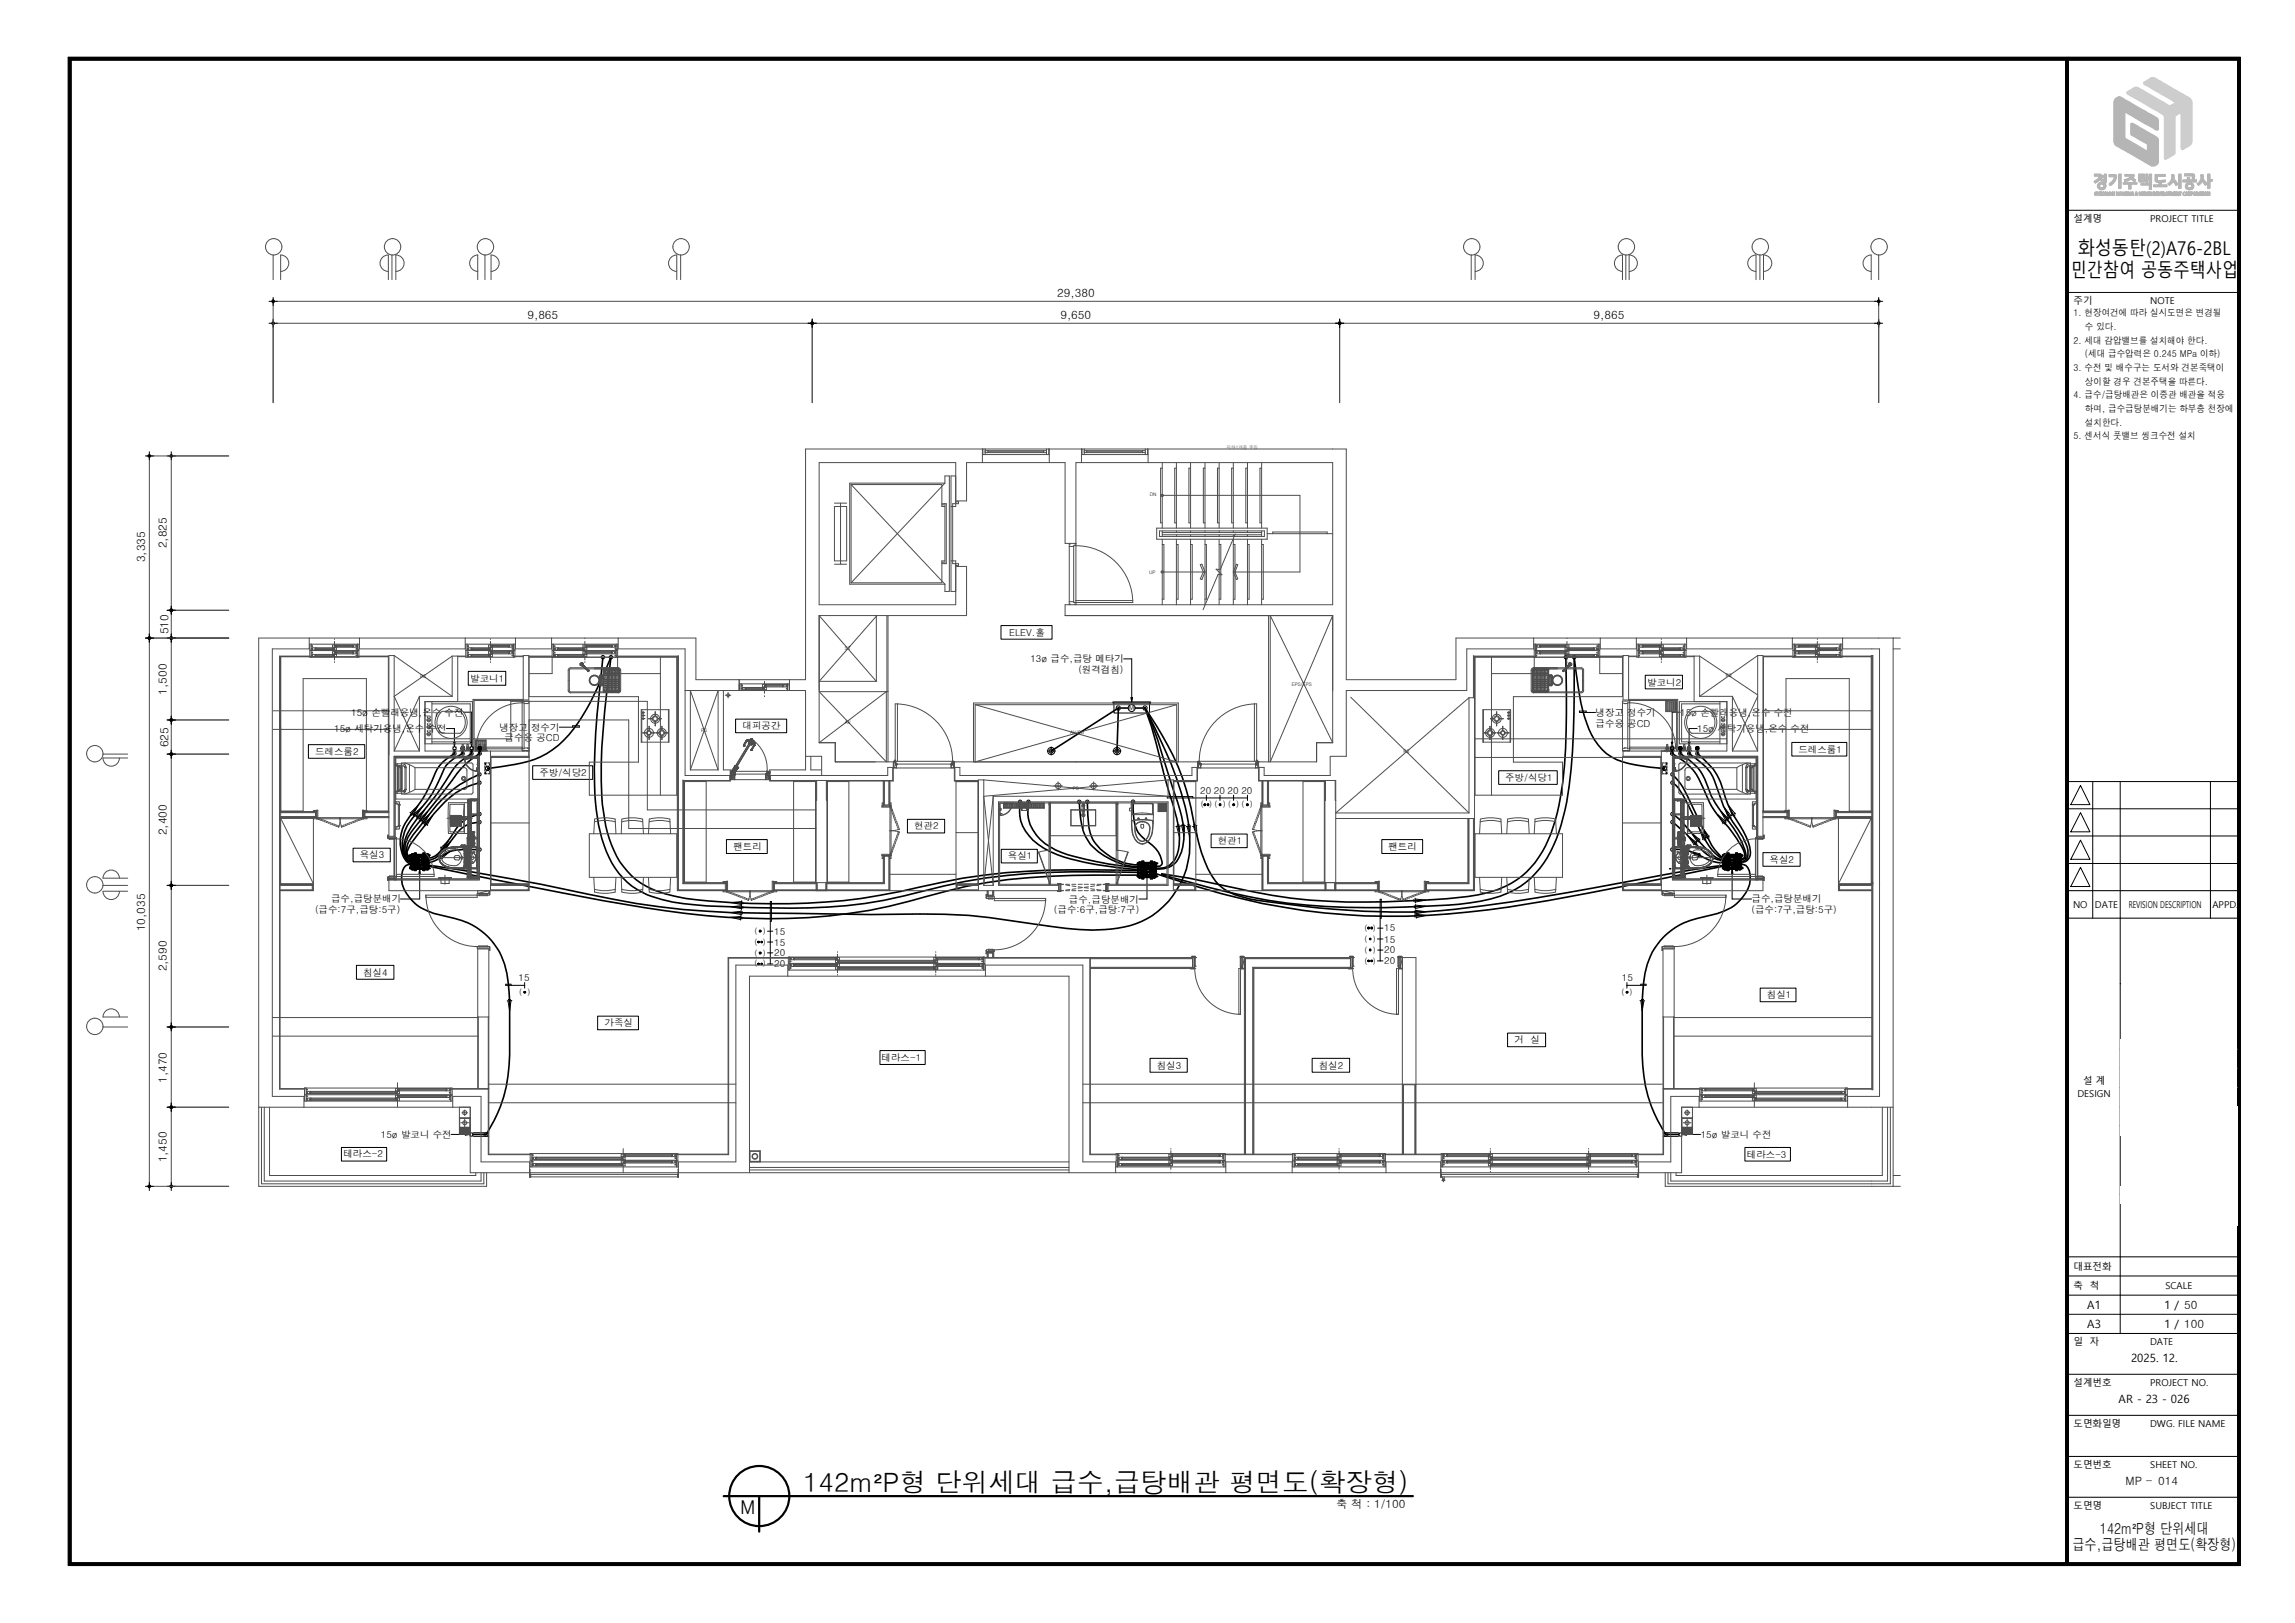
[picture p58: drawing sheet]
<svg xmlns="http://www.w3.org/2000/svg" width="420mm" height="297mm" viewBox="0 0 420 297" stroke-linecap="round" stroke-linejoin="round" font-family="sans-serif">
<defs><g id="words">
<text font-size="4.9" x="147" y="273">142m²P형 단위세대 급수,급탕배관 평면도(확장형)</text>
<g font-size="3.5">
<text x="380.2" y="46.6">화성동탄(2)A76-2BL</text>
<text x="379" y="50.6">민간참여 공동주택사업</text>
<text x="135.4" y="277">M</text>
</g>
<g font-size="2.8">
<text x="384.3" y="280.7">142m²P형 단위세대</text>
<text x="379.3" y="283.7">급수,급탕배관 평면도(확장형)</text>
</g>
<g font-size="2.1">
<text x="96.5" y="58.4">9,865</text>
<text x="193.5" y="54.4">29,380</text>
<text x="194.1" y="58.4">9,650</text>
<text x="291.6" y="58.4">9,865</text>
<text x="30.5" y="100.4" transform="rotate(-90 30.5 100.4)">2,825</text>
<text x="26.6" y="102.9" transform="rotate(-90 26.6 102.9)">3,335</text>
<text x="30.8" y="116.1" transform="rotate(-90 30.8 116.1)">510</text>
<text x="30.5" y="127.1" transform="rotate(-90 30.5 127.1)">1,500</text>
<text x="30.8" y="136.7" transform="rotate(-90 30.8 136.7)">625</text>
<text x="30.5" y="152.8" transform="rotate(-90 30.5 152.8)">2,400</text>
<text x="26.6" y="170.4" transform="rotate(-90 26.6 170.4)">10,035</text>
<text x="30.5" y="177.8" transform="rotate(-90 30.5 177.8)">2,590</text>
<text x="30.5" y="198.1" transform="rotate(-90 30.5 198.1)">1,470</text>
<text x="30.5" y="212.7" transform="rotate(-90 30.5 212.7)">1,450</text>
<text x="382" y="239.5">A1</text>
<text x="396.1" y="239.5">1 / 50</text>
<text x="382" y="243">A3</text>
<text x="396.1" y="243">1 / 100</text>
<text x="390" y="249.2">2025. 12.</text>
<text x="387.7" y="256.8">AR - 23 - 026</text>
<text x="244.5" y="275.9">축 척 : 1/100</text>
<text x="389" y="271.8">MP - 014</text>
</g>
<g font-size="1.7">
<text x="379.5" y="40.6">설계명</text>
<text x="393.5" y="40.6">PROJECT TITLE</text>
<text x="379.5" y="55.6">주기</text>
<text x="379.5" y="57.9">1. 현장여건에 따라 실시도면은 변경될</text>
<text x="393.5" y="55.6">NOTE</text>
<text x="379.5" y="62.9">2. 세대 감압밸브를 설치해야 한다.</text>
<text x="381.6" y="60.4">수 있다.</text>
<text x="381.6" y="65.4">(세대 급수압력은 0.245 MPa 이하)</text>
<text x="379.5" y="67.9">3. 수전 및 배수구는 도서와 견본죽택이</text>
<text x="381.6" y="70.4">상이할 경우 견본주택을 따른다.</text>
<text x="379.5" y="72.9">4. 급수/급탕배관은 이중관 배관을 적용</text>
<text x="381.6" y="75.4">하며, 급수급탕분배기는 하부층 천장에</text>
<text x="381.6" y="77.9">설치한다.</text>
<text x="379.5" y="80.4">5. 센서식 풋밸브 씽크수전 설치</text>
<text x="184.7" y="116.4">ELEV.홀</text>
<text x="86.1" y="124.7">발코니1</text>
<text x="188.6" y="121.2">13ø 급수,급탕 메타기</text>
<text x="197.4" y="123.2">(원격검침)</text>
<text x="301.4" y="125.4">발코니2</text>
<text x="64.3" y="130.9">15ø 손빨래용냉,온수 수전</text>
<text x="292" y="131">냉장고 정수기</text>
<text x="307.5" y="130.9">15ø 손빨래용냉,온수 수전</text>
<text x="61.2" y="133.9">15ø 세탁기용냉,온수 수전</text>
<text x="91.4" y="133.7">냉장고 정수기</text>
<text x="92.4" y="135.7">급수용 공CD</text>
<text x="135.9" y="133.5">대피공간</text>
<text x="292" y="133">급수용 공CD</text>
<text x="310.6" y="133.9">15ø 세탁기용냉,온수 수전</text>
<text x="329.1" y="137.7">드레스룸1</text>
<text x="57.7" y="138.1">드레스룸2</text>
<text x="98.7" y="142">주방/식당2</text>
<text x="275.4" y="142.9">주방/식당1</text>
<text x="219.7" y="145.3">20</text>
<text x="222.1" y="145.3">20</text>
<text x="224.6" y="145.3">20</text>
<text x="227.2" y="145.3">20</text>
<text x="134.2" y="155.5">팬트리</text>
<text x="167.3" y="151.8">현관2</text>
<text x="222.9" y="154.5">현관1</text>
<text x="254.1" y="155.5">팬트리</text>
<text x="65.8" y="157.1">욕실3</text>
<text x="184.5" y="157.2">욕실1</text>
<text x="323.8" y="157.9">욕실2</text>
<text x="57.7" y="167.1">(급수:7구,급탕:5구)</text>
<text x="60.6" y="165.1">급수,급탕분배기</text>
<text x="192.9" y="167.2">(급수:6구,급탕:7구)</text>
<text x="195.6" y="165.2">급수,급탕분배기</text>
<text x="320.5" y="165.1">급수,급탕분배기</text>
<text x="320.5" y="167.1">(급수:7구,급탕:5구)</text>
<text x="379.4" y="166.1">NO</text>
<text x="383.4" y="166.1">DATE</text>
<text x="389.6" y="166.1">REVISION DESCRIPTION</text>
<text x="404.9" y="166.1">APPD.</text>
<text x="141.7" y="171">15</text>
<text x="141.7" y="173">15</text>
<text x="253.3" y="170.5">15</text>
<text x="253.3" y="172.5">15</text>
<text x="66.4" y="178.5">침실4</text>
<text x="94.9" y="179.6">15</text>
<text x="141.7" y="175">20</text>
<text x="141.7" y="177">20</text>
<text x="253.3" y="174.5">20</text>
<text x="253.3" y="176.5">20</text>
<text x="296.8" y="179.6">15</text>
<text x="323.3" y="182.6">침실1</text>
<text x="110.6" y="187.8">가족실</text>
<text x="277.2" y="190.9">거 실</text>
<text x="161.3" y="194.1">테라스-1</text>
<text x="211.7" y="195.6">침실3</text>
<text x="241.4" y="195.6">침실2</text>
<text x="380.2" y="200.8">DESIGN</text>
<text x="381.2" y="198.3">설 계</text>
<text x="69.7" y="208.3">15ø 발코니 수전</text>
<text x="311.3" y="208.3">15ø 발코니 수전</text>
<text x="62.8" y="211.8">테라스-2</text>
<text x="319.7" y="211.9">테라스-3</text>
<text x="379.5" y="232.4">대표전화</text>
<text x="379.5" y="235.9">축</text>
<text x="382.4" y="235.9">척</text>
<text x="396.3" y="235.9">SCALE</text>
<text x="379.5" y="246.1">일</text>
<text x="382.4" y="246.1">자</text>
<text x="393.5" y="246.1">DATE</text>
<text x="379.5" y="253.6">설계번호</text>
<text x="393.5" y="253.6">PROJECT NO.</text>
<text x="379.5" y="261.1">도면화일명</text>
<text x="393.5" y="261.1">DWG. FILE NAME</text>
<text x="379.5" y="268.6">도면번호</text>
<text x="393.5" y="268.6">SHEET NO.</text>
<text x="379.5" y="276.1">도면명</text>
<text x="393.5" y="276.1">SUBJECT TITLE</text>
</g>
<g font-size="1.4">
<text x="206.6" y="130">M</text>
<text x="219.8" y="147.7">( ) ( ) ( ) ( )</text>
<text x="138.1" y="172.9">( )</text>
<text x="138.1" y="170.9">( )</text>
<text x="249.7" y="172.3">( )</text>
<text x="249.7" y="170.3">( )</text>
<text x="138.1" y="176.9">( )</text>
<text x="138.1" y="174.9">( )</text>
<text x="249.7" y="176.4">( )</text>
<text x="249.7" y="174.3">( )</text>
<text x="95" y="182">( )</text>
<text x="296.7" y="182">( )</text>
</g>
<g font-size=".9">
<text x="210.4" y="90.9">DN</text>
<text x="210.3" y="105">UP</text>
<text x="154.6" y="119">ST</text>
<text x="76.9" y="124">PS</text>
<text x="236.4" y="125.6">EPS/TPS</text>
<text x="315.8" y="124">PS</text>
<text x="128.3" y="133.9">PS</text>
<text x="154.6" y="132.5">AV</text>
<text x="195.8" y="134.3">AV/PS</text>
<text x="256.8" y="137.8">PS</text>
<text x="196.3" y="144.5">PS</text>
</g>
<text font-size=".8" fill="#4d4d4d" x="224.5" y="82.2">지하1개층 주동</text>
</g></defs>
<g fill="none" stroke="#000" stroke-width=".18">
<path d="M12.5 10.5h366v276h-366zM12.5 10.5l.5 .5v275l-.5 .5zM12.5 10.5h366l-.5 .5h-365zM13 11h365v275h-365zM378 11l.5-.5v276l-.5-.5zM378.5 11h31v275h-31zM378.5 10.5h31.5v276h-31.5M378.5 10.5h31.5l-.5 .5h-31zM409.5 11l.5-.5v276l-.5-.5zM378.5 38.5h31M378.5 53.5h31M378.5 143h31"/>
<path d="M378.5 148h31M378.5 153h31M378.5 158h31M380.7 158.7l1.8 3.5h-3.5zM380.7 153.7l1.8 3.5h-3.5zM380.7 148.7l1.8 3.5h-3.5zM380.7 143.7l1.8 3.5h-3.5zM383 143v25M388 143v101M404.5 143v25M378.5 163h31M378.5 168h31"/>
<path d="M388 180h21.5M378.5 233.5h31M378.5 237h31M378.5 230h31M378.5 244h31M378.5 251.5h31M378.5 259h31M378.5 240.5h31M378.5 266.5h31M378.5 274h31M12.5 286.5l.5-.5h365l.5 .5zM378.5 286h31l.5 .5h-31.5z"/>
</g>
<path d="M12.5 10.5l.5 .5v275l-.5 .5zM12.5 10.5h366l-.5 .5h-365zM378.5 10.5h31.5l-.5 .5h-31zM12.5 286.5l.5-.5h365l.5 .5zM378 11l.5-.5v276l-.5-.5zM378.5 286h31l.5 .5h-31.5zM409.5 11l.5-.5v276l-.5-.5z" fill="#000"/>
<path d="M388 199h21.5M388 195.5h21.5M388 192h21.5M388 202.5h21.5" fill="none" stroke="#4d4d4d" stroke-width=".18"/>
<path d="M387.1 18.1a1.08 1.08 0 0 1 1.6 0l5.5 3.1a1.21 1.21 0 0 1 .8 1.6v.9l-.4 .1-5.7-3.3v4.8l4.1 2.4v-1.3l-3.1-1.8v-2h.4l3.8 2.1a1.18 1.18 0 0 1 .9 1.5v2.8a1.08 1.08 0 0 1-.4 1.2 1.08 1.08 0 0 1-1.3-.1l-4-2.3a6 6 0 0 1-2.3-1.5l-.2-.4v-4.9a5.4 5.4 0 0 1 .3-2.9z" fill="none" stroke="#b3b3b3" stroke-width=".18"/>
<path d="M387.1 18.1a1.08 1.08 0 0 1 1.6 0l5.5 3.1a1.21 1.21 0 0 1 .8 1.6v.9l-.4 .1-5.7-3.3v4.8l4.1 2.4v-1.3l-3.1-1.8v-2h.4l3.8 2.1a1.18 1.18 0 0 1 .9 1.5v2.8a1.08 1.08 0 0 1-.4 1.2 1.08 1.08 0 0 1-1.3-.1l-4-2.3a6 6 0 0 1-2.3-1.5l-.2-.4v-4.9a5.4 5.4 0 0 1 .3-2.9z" fill-rule="evenodd" fill="#b3b3b3"/>
<g fill="none" stroke="#b3b3b3" stroke-width=".18">
<path d="M383.3 31.9h1.2a.43 .43 0 0 0 .6 .2v-.2h.4v.1a1.95 1.95 0 0 1-.2 1.6 .73 .73 0 0 1-.6 1.1 .73 .73 0 0 1-.7-1 1.01 1.01 0 0 1 1.1-.3v-.3h-.6v-.3h.6v-.3h-.5a1.73 1.73 0 0 1-1.2 .9l-.2-.2 .2-.1a1.15 1.15 0 0 0 .8-.9h-.9z"/>
<circle cx="384.6" cy="34" r=".39"/>
</g>
<path d="M383.3 31.9v.3l.9 .1a1.45 1.45 0 0 1-1 .9l.2 .3a2.08 2.08 0 0 0 1.2-1h.5v.3h-.6v.3h.6v.3a.75 .75 0 0 0-1.2 .5 .75 .75 0 0 0 .9 .9 .75 .75 0 0 0 .5-1.2 2.08 2.08 0 0 0 .2-1.7h-.4v.2a.55 .55 0 0 1-.7-.2zM384.2 34a.4 .4 0 0 1 .8 0 .4 .4 0 0 1-.8 0z" fill-rule="evenodd" fill="#b3b3b3"/>
<path d="M386 32h1.2a1.67 1.67 0 0 1-1 2l-.2-.3a1.71 1.71 0 0 0 .9-1.4h-.9z" fill="none" stroke="#b3b3b3" stroke-width=".18"/>
<path d="M386 32h1.2a1.67 1.67 0 0 1-1 2l-.2-.3a1.71 1.71 0 0 0 .9-1.4h-.9z" fill-rule="evenodd" fill="#b3b3b3"/>
<path d="M387.8 31.9h.4v2.6h-.4zM388.9 31.9h1.5a.37 .37 0 0 1 .1 .4 .37 .37 0 0 1-.3 .3l.7 .4-.2 .2-.2-.1a.68 .68 0 0 0-1.1 0l-.5 .1-.1-.3 .7-.3 .6-.4h-1.2z" fill="none" stroke="#b3b3b3" stroke-width=".18"/>
<path d="M388 31.9v2.6" fill="none" stroke="#b3b3b3" stroke-width=".41"/>
<path d="M388.9 31.9h1.5a.37 .37 0 0 1 .1 .4 .37 .37 0 0 1-.3 .3l.7 .4-.2 .2-.2-.1a.68 .68 0 0 0-1.1 0l-.5 .1-.1-.3 .7-.3 .6-.4h-1.2z" fill-rule="evenodd" fill="#b3b3b3"/>
<path d="M388.6 33.4h2.5v.3h-1.1v.9h-.4v-.9h-1z" fill="none" stroke="#b3b3b3" stroke-width=".18"/>
<path d="M388.6 33.4h2.5v.3h-1.1v.9h-.4v-.9h-1z" fill-rule="evenodd" fill="#b3b3b3"/>
<path d="M391.8 33.6h1.8l.2 .1-.1 1h-.4v-.8h-1.5z" fill="none" stroke="#b3b3b3" stroke-width=".18"/>
<path d="M391.8 33.6h1.8l.2 .1-.1 1h-.4v-.8h-1.5z" fill-rule="evenodd" fill="#b3b3b3"/>
<path d="M391.4 31.9h1.1v.3h-.8v.2h.6a.15 .15 0 0 1 .2 .2 .15 .15 0 0 1-.2 .1h-.6a.22 .22 0 0 0 .1 .3 .22 .22 0 0 0 .3 0l.6-.2v-.9h.4v.5h.3v-.5h.4v1.5h-.4v-.7h-.3v.7h-.4v-.2l-.6 .1a.47 .47 0 0 1-.6 0 .47 .47 0 0 1-.1-.5z" fill="none" stroke="#b3b3b3" stroke-width=".18"/>
<path d="M391.4 31.9h1.1v.3h-.8v.2h.6a.15 .15 0 0 1 .2 .2 .15 .15 0 0 1-.2 .1h-.6a.22 .22 0 0 0 .1 .3 .22 .22 0 0 0 .3 0l.6-.2v-.9h.4v.5h.3v-.5h.4v1.5h-.4v-.7h-.3v.7h-.4v-.2l-.6 .1a.47 .47 0 0 1-.6 0 .47 .47 0 0 1-.1-.5z" fill-rule="evenodd" fill="#b3b3b3"/>
<path d="M394.4 31.9h1.8v.4h-1.4v.5a.33 .33 0 0 0 .2 .3 .33 .33 0 0 0 .4-.1l.8-.1 .1 .3-.8 .1v.6h1v.3h-2.4v-.3h1v-.1a.31 .31 0 0 0 0-.5 .31 .31 0 0 0-.4 0 1.32 1.32 0 0 1-.3-1.3z" fill="none" stroke="#b3b3b3" stroke-width=".18"/>
<path d="M394.4 31.9h1.8v.4h-1.4v.5a.33 .33 0 0 0 .2 .3 .33 .33 0 0 0 .4-.1l.8-.1 .1 .3-.8 .1v.6h1v.3h-2.4v-.3h1v-.1a.31 .31 0 0 0 0-.5 .31 .31 0 0 0-.4 0 1.32 1.32 0 0 1-.3-1.3z" fill-rule="evenodd" fill="#b3b3b3"/>
<path d="M397.4 32h.2a.3 .3 0 0 1 .3 .1 .3 .3 0 0 1 0 .4l-.1 .4 .3 .1 .4 .7-.3 .3-.5-.8-.7 .7-.3-.2a1.52 1.52 0 0 0 .7-1.7z" fill="none" stroke="#b3b3b3" stroke-width=".18"/>
<path d="M397.4 32h.2a.3 .3 0 0 1 .3 .1 .3 .3 0 0 1 0 .4l-.1 .4 .3 .1 .4 .7-.3 .3-.5-.8-.7 .7-.3-.2a1.52 1.52 0 0 0 .7-1.7z" fill-rule="evenodd" fill="#b3b3b3"/>
<path d="M398.7 31.9h.4v2.6h-.4zM399.8 31.8h1.3a.42 .42 0 0 1 .5 .1 .42 .42 0 0 1 0 .6l-.1 .4-.3-.1v-.6h-1.4z" fill="none" stroke="#b3b3b3" stroke-width=".18"/>
<path d="M398.9 31.9v2.6" fill="none" stroke="#b3b3b3" stroke-width=".41"/>
<path d="M399.8 31.8h1.3a.42 .42 0 0 1 .5 .1 .42 .42 0 0 1 0 .6l-.1 .4-.3-.1v-.6h-1.4z" fill-rule="evenodd" fill="#b3b3b3"/>
<g fill="none" stroke="#b3b3b3" stroke-width=".18">
<path d="M400 33.7a.76 .76 0 0 1 1.1-.2 .76 .76 0 0 1 .2 1 .76 .76 0 0 1-1 .2 .76 .76 0 0 1-.3-1z"/>
<circle cx="400.7" cy="34" r=".37"/>
</g>
<path d="M400 33.7a.74 .74 0 0 0 .6 1 .74 .74 0 0 0 .8-.9 .86 .86 0 0 0-1.4-.1zM400.3 34a.4 .4 0 0 1 .8 0 .4 .4 0 0 1-.8 0z" fill-rule="evenodd" fill="#b3b3b3"/>
<path d="M399.5 32.9h.8v-.4h.4v.4h1.3v.4h-2.5z" fill="none" stroke="#b3b3b3" stroke-width=".18"/>
<path d="M399.5 32.9h.8v-.4h.4v.4h1.3v.4h-2.5z" fill-rule="evenodd" fill="#b3b3b3"/>
<path d="M402.7 32h.2a.3 .3 0 0 1 .3 .1 .3 .3 0 0 1 0 .4l-.1 .4a1.02 1.02 0 0 1 .8 .8l-.3 .2-.6-.7-.7 .7-.2-.3a1.24 1.24 0 0 0 .6-1.6z" fill="none" stroke="#b3b3b3" stroke-width=".18"/>
<path d="M402.7 32h.2a.3 .3 0 0 1 .3 .1 .3 .3 0 0 1 0 .4l-.1 .4a1.02 1.02 0 0 1 .8 .8l-.3 .2-.6-.7-.7 .7-.2-.3a1.24 1.24 0 0 0 .6-1.6z" fill-rule="evenodd" fill="#b3b3b3"/>
<path d="M404 31.9h.4v.9h.5v.3h-.5v1.4h-.4z" fill="none" stroke="#b3b3b3" stroke-width=".18"/>
<path d="M404 31.9h.4v.9h.5v.3h-.5v1.4h-.4z" fill-rule="evenodd" fill="#b3b3b3"/>
<path d="M389.2 16.8l.8-.4a1.13 1.13 0 0 1 1.7-.1l5.4 3.1 1.1-.6-5.8-3.3-.1-.2v-.2l.1-.1a3.2 3.2 0 0 1 1.8-.8l4.5 2.6a6 6 0 0 1 2.3 1.5 6.4 6.4 0 0 1 .2 2.7v3.8a1.93 1.93 0 0 1-.5 1.9l-1.1 .7h-.2l-.3-.2v-6.6l-1 .7-.1 6.9-1.7 1-.2-.2v-6.9a1.16 1.16 0 0 0-.9-1.5l-5.9-3.4z" fill="none" stroke="#ccc" stroke-width=".18"/>
<path d="M389.2 16.8l.8-.4a1.13 1.13 0 0 1 1.7-.1l5.4 3.1 1.1-.6-5.8-3.3-.1-.2v-.2l.1-.1a3.2 3.2 0 0 1 1.8-.8l4.5 2.6a6 6 0 0 1 2.3 1.5 6.4 6.4 0 0 1 .2 2.7v3.8a1.93 1.93 0 0 1-.5 1.9l-1.1 .7h-.2l-.3-.2v-6.6l-1 .7-.1 6.9-1.7 1-.2-.2v-6.9a1.16 1.16 0 0 0-.9-1.5l-5.9-3.4z" fill-rule="evenodd" fill="#ccc"/>
<g fill="none" stroke="#b3b3b3" stroke-width=".18">
<path d="M383.3 31.9h1.2a.43 .43 0 0 0 .6 .2v-.2h.4v.1a1.95 1.95 0 0 1-.2 1.6 .73 .73 0 0 1-.6 1.1 .73 .73 0 0 1-.7-1 1.01 1.01 0 0 1 1.1-.3v-.3h-.6v-.3h.6v-.3h-.5a1.73 1.73 0 0 1-1.2 .9l-.2-.2 .2-.1a1.15 1.15 0 0 0 .8-.9h-.9zM383.4 35.2h.3l-.3 .1v.1l.2 .3-.1-.3a.18 .18 0 0 1 .2 .2 .18 .18 0 0 1-.1 .2l-.3-.1zM386 32h1.2a1.67 1.67 0 0 1-1 2l-.2-.3a1.71 1.71 0 0 0 .9-1.4h-.9zM387.8 31.9h.4v2.6h-.4zM388.6 33.4h2.5v.3h-1.1v.9h-.4v-.9h-1zM388.9 31.9h1.5a.37 .37 0 0 1 .1 .4 .37 .37 0 0 1-.3 .3l.7 .4-.2 .2-.2-.1a.68 .68 0 0 0-1.1 0l-.5 .1-.1-.3 .7-.3 .6-.4h-1.2zM391.4 31.9h1.1v.3h-.8v.2h.6a.15 .15 0 0 1 .2 .2 .15 .15 0 0 1-.2 .1h-.6a.22 .22 0 0 0 .1 .3 .22 .22 0 0 0 .3 0l.6-.2v-.9h.4v.5h.3v-.5h.4v1.5h-.4v-.7h-.3v.7h-.4v-.2l-.6 .1a.47 .47 0 0 1-.6 0 .47 .47 0 0 1-.1-.5zM391.8 33.6h1.8l.2 .1-.1 1h-.4v-.8h-1.5zM394.4 31.9h1.8v.4h-1.4v.5a.33 .33 0 0 0 .2 .3 .33 .33 0 0 0 .4-.1l.8-.1 .1 .3-.8 .1v.6h1v.3h-2.4v-.3h1v-.1a.31 .31 0 0 0 0-.5 .31 .31 0 0 0-.4 0 1.32 1.32 0 0 1-.3-1.3zM397.4 32h.2a.3 .3 0 0 1 .3 .1 .3 .3 0 0 1 0 .4l-.1 .4 .3 .1 .4 .7-.3 .3-.5-.8-.7 .7-.3-.2a1.52 1.52 0 0 0 .7-1.7zM398.7 31.9h.4v2.6h-.4zM399.8 31.8h1.3a.42 .42 0 0 1 .5 .1 .42 .42 0 0 1 0 .6l-.1 .4-.3-.1v-.6h-1.4z"/>
<path d="M400 33.7a.76 .76 0 0 1 1.1-.2 .76 .76 0 0 1 .2 1 .76 .76 0 0 1-1 .2 .76 .76 0 0 1-.3-1zM402.7 32h.2a.3 .3 0 0 1 .3 .1 .3 .3 0 0 1 0 .4l-.1 .4a1.02 1.02 0 0 1 .8 .8l-.3 .2-.6-.7-.7 .7-.2-.3a1.24 1.24 0 0 0 .6-1.6zM404 31.9h.4v.9h.5v.3h-.5v1.4h-.4z"/>
<circle cx="384.6" cy="34" r=".39"/>
<circle cx="400.7" cy="34" r=".37"/>
</g>
<path d="M383.4 35.2h.3l-.3 .1v.1l.2 .3-.1-.3a.18 .18 0 0 1 .2 .2 .18 .18 0 0 1-.1 .2l-.3-.1z" fill-rule="evenodd" fill="#b3b3b3"/>
<path d="M383.8 35.1l.2 .3 .3-.3-.3 .7z" fill="none" stroke="#b3b3b3" stroke-width=".18"/>
<path d="M383.8 35.1l.2 .3 .3-.3-.3 .7z" fill-rule="evenodd" fill="#b3b3b3"/>
<path d="M384.3 35.1h.3l-.2 .1v.2h.2l-.2 .1v.2l.2 .1h-.3z" fill="none" stroke="#b3b3b3" stroke-width=".18"/>
<path d="M384.3 35.1h.3l-.2 .1v.2h.2l-.2 .1v.2l.2 .1h-.3z" fill-rule="evenodd" fill="#b3b3b3"/>
<g fill="none" stroke="#b3b3b3" stroke-width=".18">
<path d="M384.8 35.3l.1-.1 .2 .1-.2 .4-.1-.2z"/>
<circle cx="384.9" cy="35.4" r=".3"/>
</g>
<path d="M384.8 35.2v.5l.1 .1 .2-.1a.38 .38 0 0 0-.2-.6zM384.8 35.3l.1-.1 .2 .1-.2 .4-.1-.2z" fill-rule="evenodd" fill="#b3b3b3"/>
<path d="M385.3 35.1l.3 .6 .1-.6v.7l-.4-.5v.5z" fill="none" stroke="#b3b3b3" stroke-width=".18"/>
<path d="M385.3 35.1l.3 .6 .1-.6v.7l-.4-.5v.5z" fill-rule="evenodd" fill="#b3b3b3"/>
<path d="M385.9 35.2h.3l-.3 .1v.1l.2 .3-.1-.3a.18 .18 0 0 1 .2 .2 .18 .18 0 0 1-.1 .2l-.3-.1z" fill="none" stroke="#b3b3b3" stroke-width=".18"/>
<path d="M385.9 35.2h.3l-.3 .1v.1l.2 .3-.1-.3a.18 .18 0 0 1 .2 .2 .18 .18 0 0 1-.1 .2l-.3-.1z" fill-rule="evenodd" fill="#b3b3b3"/>
<path d="M386.4 35.2h.3l-.3 .2 .2 .3 .1-.2-.1-.1a.18 .18 0 0 1 .1 .2 .18 .18 0 0 1-.1 .2l-.2-.1z" fill="none" stroke="#b3b3b3" stroke-width=".18"/>
<path d="M386.4 35.2h.3l-.3 .2 .2 .3 .1-.2-.1-.1a.18 .18 0 0 1 .1 .2 .18 .18 0 0 1-.1 .2l-.2-.1z" fill-rule="evenodd" fill="#b3b3b3"/>
<path d="M386.9 35.1v.7z" fill="none" stroke="#b3b3b3" stroke-width=".18"/>
<path d="M386.9 35.1v.7z" fill-rule="evenodd" fill="#b3b3b3"/>
<path d="M387.3 35.1v.3h.3l.1-.3v.7l-.1-.3h-.3v.3z" fill="none" stroke="#b3b3b3" stroke-width=".18"/>
<path d="M387.3 35.1v.3h.3l.1-.3v.7l-.1-.3h-.3v.3z" fill-rule="evenodd" fill="#b3b3b3"/>
<path d="M387.9 35.2l.1-.1 .3 .3-.3 .4-.2-.3zM387.9 35.3l.1-.1 .2 .2-.2 .3-.1-.2z" fill="none" stroke="#b3b3b3" stroke-width=".18"/>
<path d="M387.7 35.4a.3 .3 0 0 0 .6 0 .3 .3 0 0 0-.6 0zM387.9 35.3l.1-.1 .2 .2-.2 .3-.1-.2z" fill-rule="evenodd" fill="#b3b3b3"/>
<path d="M388.3 35.1h.1l.1 .6 .2-.6v.6a.36 .36 0 0 1-.4-.1 .36 .36 0 0 1 0-.5z" fill="none" stroke="#b3b3b3" stroke-width=".18"/>
<path d="M388.3 35.1h.1l.1 .6 .2-.6v.6a.36 .36 0 0 1-.4-.1 .36 .36 0 0 1 0-.5z" fill-rule="evenodd" fill="#b3b3b3"/>
<path d="M388.9 35.2h.2h-.2l.3 .4-.2 .2-.2-.1h.2l.1-.2-.2-.1z" fill="none" stroke="#b3b3b3" stroke-width=".18"/>
<path d="M388.9 35.2h.2h-.2l.3 .4-.2 .2-.2-.1h.2l.1-.2-.2-.1z" fill-rule="evenodd" fill="#b3b3b3"/>
<path d="M389.2 35.1h.1v.7h-.1z" fill="none" stroke="#b3b3b3" stroke-width=".18"/>
<path d="M389.2 35.1h.1v.7h-.1z" fill-rule="evenodd" fill="#b3b3b3"/>
<path d="M389.4 35.1l.4 .6v-.6h.1v.7l-.4-.5v.5h-.1z" fill="none" stroke="#b3b3b3" stroke-width=".18"/>
<path d="M389.4 35.1l.4 .6v-.6h.1v.7l-.4-.5v.5h-.1z" fill-rule="evenodd" fill="#b3b3b3"/>
<path d="M390 35.2h.4l-.3 .1-.1 .1 .3 .3v-.2l-.1-.1a.18 .18 0 0 1 .2 .2 .18 .18 0 0 1-.2 .2l-.2-.1z" fill="none" stroke="#b3b3b3" stroke-width=".18"/>
<path d="M390 35.2h.4l-.3 .1-.1 .1 .3 .3v-.2l-.1-.1a.18 .18 0 0 1 .2 .2 .18 .18 0 0 1-.2 .2l-.2-.1z" fill-rule="evenodd" fill="#b3b3b3"/>
<path d="M390.8 35.2h.3l-.1 .2 .1 .2 .1-.2-.1 .2 .1 .2-.4-.1zM390.8 35.5h.1l.1 .2h-.1zM390.9 35.2h.1v.1l-.1 .1z" fill="none" stroke="#b3b3b3" stroke-width=".18"/>
<path d="M390.8 35.2v.5l.4 .1-.1-.2 .1-.2-.1 .2-.1-.2 .1-.2zM390.8 35.5h.1l.1 .2h-.1zM390.9 35.2h.1v.1l-.1 .1z" fill-rule="evenodd" fill="#b3b3b3"/>
<path d="M391.5 35.1h.1l.1 .6 .2-.6v.6a.27 .27 0 0 1-.4 0 .27 .27 0 0 1 0-.4z" fill="none" stroke="#b3b3b3" stroke-width=".18"/>
<path d="M391.5 35.1h.1l.1 .6 .2-.6v.6a.27 .27 0 0 1-.4 0 .27 .27 0 0 1 0-.4z" fill-rule="evenodd" fill="#b3b3b3"/>
<path d="M392 35.1l.3 .1 .1 .1-.2 .2 .2 .3-.2-.3-.2 .3zM392.1 35.2h.1v.2z" fill="none" stroke="#b3b3b3" stroke-width=".18"/>
<path d="M392 35.1v.7l.1-.3 .3 .3-.2-.3 .2-.2-.1-.1zM392.1 35.2h.1v.2z" fill-rule="evenodd" fill="#b3b3b3"/>
<path d="M392.5 35.1l.3 .1-.1 .2 .1 .2v.1l-.3 .1zM392.5 35.2l.2 .1-.2 .1zM392.5 35.5h.2v.2h-.2z" fill="none" stroke="#b3b3b3" stroke-width=".18"/>
<path d="M392.5 35.1v.7l.3-.1v-.1l-.1-.2 .1-.2zM392.5 35.2l.2 .1-.2 .1zM392.5 35.5h.2v.2h-.2z" fill-rule="evenodd" fill="#b3b3b3"/>
<path d="M393 35.1h.1l.2 .7-.1-.2-.4 .2zM393.1 35.2l.1 .3h-.2z" fill="none" stroke="#b3b3b3" stroke-width=".18"/>
<path d="M393 35.1l-.2 .7 .2-.2h.2l.1 .2-.2-.7zM393.1 35.2l.1 .3h-.2z" fill-rule="evenodd" fill="#b3b3b3"/>
<path d="M393.4 35.1l.4 .6v-.6h.1v.7l-.4-.5v.5h-.1z" fill="none" stroke="#b3b3b3" stroke-width=".18"/>
<path d="M393.4 35.1l.4 .6v-.6h.1v.7l-.4-.5v.5h-.1z" fill-rule="evenodd" fill="#b3b3b3"/>
<path d="M394.2 35.1l.4 .2-.1 .4-.2 .1h-.1zM394.2 35.2l.3 .1v.3l-.3 .1z" fill="none" stroke="#b3b3b3" stroke-width=".18"/>
<path d="M394.2 35.1v.7h.1l.2-.1 .1-.4zM394.2 35.2l.3 .1v.3l-.3 .1z" fill-rule="evenodd" fill="#b3b3b3"/>
<path d="M394.7 35.1h.3l-.2 .1v.2h.2l-.2 .1v.2l.2 .1h-.3z" fill="none" stroke="#b3b3b3" stroke-width=".18"/>
<path d="M394.7 35.1h.3l-.2 .1v.2h.2l-.2 .1v.2l.2 .1h-.3z" fill-rule="evenodd" fill="#b3b3b3"/>
<path d="M395 35.1h.1l.1 .6 .3-.6-.2 .7z" fill="none" stroke="#b3b3b3" stroke-width=".18"/>
<path d="M395 35.1h.1l.1 .6 .3-.6-.2 .7z" fill-rule="evenodd" fill="#b3b3b3"/>
<path d="M395.5 35.1h.3l-.2 .1v.2h.2l-.2 .1v.2l.2 .1h-.3z" fill="none" stroke="#b3b3b3" stroke-width=".18"/>
<path d="M395.5 35.1h.3l-.2 .1v.2h.2l-.2 .1v.2l.2 .1h-.3z" fill-rule="evenodd" fill="#b3b3b3"/>
<path d="M395.9 35.1h.1v.6l.2 .1h-.3z" fill="none" stroke="#b3b3b3" stroke-width=".18"/>
<path d="M395.9 35.1h.1v.6l.2 .1h-.3z" fill-rule="evenodd" fill="#b3b3b3"/>
<path d="M396.3 35.2l.2-.1 .2 .1v.5l-.2 .1-.2-.1zM396.4 35.3l.1-.1 .1 .1v.4l-.2-.1z" fill="none" stroke="#b3b3b3" stroke-width=".18"/>
<path d="M396.3 35.2v.5l.2 .1 .2-.1v-.5l-.2-.1zM396.4 35.3l.1-.1 .1 .1v.4l-.2-.1z" fill-rule="evenodd" fill="#b3b3b3"/>
<path d="M396.8 35.1h.3l.1 .2-.2 .2v.3h-.2zM397 35.2l.1 .2z" fill="none" stroke="#b3b3b3" stroke-width=".18"/>
<path d="M396.8 35.1v.7h.2v-.3l.2-.2-.1-.2zM397 35.2l.1 .2z" fill-rule="evenodd" fill="#b3b3b3"/>
<path d="M397.3 35.1h.1l.2 .5 .1-.5h.2v.7h-.1v-.6l-.2 .6-.2-.6v.6h-.1z" fill="none" stroke="#b3b3b3" stroke-width=".18"/>
<path d="M397.3 35.1h.1l.2 .5 .1-.5h.2v.7h-.1v-.6l-.2 .6-.2-.6v.6h-.1z" fill-rule="evenodd" fill="#b3b3b3"/>
<path d="M398 35.1h.3l-.2 .1v.2h.2l-.2 .1v.2l.2 .1h-.3z" fill="none" stroke="#b3b3b3" stroke-width=".18"/>
<path d="M398 35.1h.3l-.2 .1v.2h.2l-.2 .1v.2l.2 .1h-.3z" fill-rule="evenodd" fill="#b3b3b3"/>
<path d="M398.4 35.1l.3 .6 .1-.6v.7l-.4-.5v.5z" fill="none" stroke="#b3b3b3" stroke-width=".18"/>
<path d="M398.4 35.1l.3 .6 .1-.6v.7l-.4-.5v.5z" fill-rule="evenodd" fill="#b3b3b3"/>
<path d="M398.9 35.1h.3l-.1 .1v.6h-.1z" fill="none" stroke="#b3b3b3" stroke-width=".18"/>
<path d="M398.9 35.1h.3l-.1 .1v.6h-.1z" fill-rule="evenodd" fill="#b3b3b3"/>
<path d="M399.5 35.2h.4l-.4 .2 .1 .2 .3 .2-.4-.1z" fill="none" stroke="#b3b3b3" stroke-width=".18"/>
<path d="M399.5 35.2h.4l-.4 .2 .1 .2 .3 .2-.4-.1z" fill-rule="evenodd" fill="#b3b3b3"/>
<path d="M400 35.2l.2-.1 .2 .1v.4l-.2 .2a.38 .38 0 0 1-.2-.6zM400.2 35.2l.2 .2-.2 .3-.2-.1z" fill="none" stroke="#b3b3b3" stroke-width=".18"/>
<path d="M400 35.2a.38 .38 0 0 0 .2 .6l.2-.2v-.4l-.2-.1zM400.2 35.2l.2 .2-.2 .3-.2-.1z" fill-rule="evenodd" fill="#b3b3b3"/>
<path d="M400.5 35.1l.4 .1-.1 .3 .1 .3-.2-.3-.2 .3zM400.6 35.2h.2v.2h-.2z" fill="none" stroke="#b3b3b3" stroke-width=".18"/>
<path d="M400.5 35.1v.7h.1v-.3l.3 .3-.1-.3 .1-.3zM400.6 35.2h.2v.2h-.2z" fill-rule="evenodd" fill="#b3b3b3"/>
<path d="M401 35.1l.3 .1v.3h-.2v.3h-.1zM401.1 35.2h.1v.2h-.1z" fill="none" stroke="#b3b3b3" stroke-width=".18"/>
<path d="M401 35.1v.7h.1v-.3h.2v-.3zM401.1 35.2h.1v.2h-.1z" fill-rule="evenodd" fill="#b3b3b3"/>
<path d="M401.4 35.2l.2-.1 .2 .1v.4l-.2 .2a.38 .38 0 0 1-.2-.6zM401.6 35.2l.2 .2-.2 .3-.1-.1z" fill="none" stroke="#b3b3b3" stroke-width=".18"/>
<path d="M401.4 35.2a.38 .38 0 0 0 .2 .6l.2-.2v-.4l-.2-.1zM401.6 35.2l.2 .2-.2 .3-.1-.1z" fill-rule="evenodd" fill="#b3b3b3"/>
<path d="M401.9 35.1a.22 .22 0 0 1 .3 .1 .22 .22 0 0 1 0 .3l.1 .3-.2-.3-.2 .3zM402 35.2h.2v.2h-.2z" fill="none" stroke="#b3b3b3" stroke-width=".18"/>
<path d="M401.9 35.1v.7h.1v-.3l.3 .3-.1-.3a.22 .22 0 0 0 0-.3 .22 .22 0 0 0-.3-.1zM402 35.2h.2v.2h-.2z" fill-rule="evenodd" fill="#b3b3b3"/>
<path d="M402.5 35.1h.1l.2 .7-.1-.2-.4 .2zM402.6 35.2l.1 .3h-.2z" fill="none" stroke="#b3b3b3" stroke-width=".18"/>
<path d="M402.5 35.1l-.2 .7 .2-.2 .3 .2-.2-.7zM402.6 35.2l.1 .3h-.2z" fill-rule="evenodd" fill="#b3b3b3"/>
<path d="M402.8 35.1h.4l-.2 .1v.6h-.1v-.6z" fill="none" stroke="#b3b3b3" stroke-width=".18"/>
<path d="M402.8 35.1h.4l-.2 .1v.6h-.1v-.6z" fill-rule="evenodd" fill="#b3b3b3"/>
<path d="M403.3 35.1h.1v.7h-.1z" fill="none" stroke="#b3b3b3" stroke-width=".18"/>
<path d="M403.3 35.1h.1v.7h-.1z" fill-rule="evenodd" fill="#b3b3b3"/>
<g fill="none" stroke="#b3b3b3" stroke-width=".18">
<path d="M403.6 35.3l.1-.1 .1 .1-.1 .4-.2-.2z"/>
<circle cx="403.7" cy="35.4" r=".3"/>
</g>
<path d="M403.5 35.2v.5l.2 .1 .2-.1a.38 .38 0 0 0-.2-.6zM403.6 35.3l.1-.1 .1 .1-.1 .4-.2-.2z" fill-rule="evenodd" fill="#b3b3b3"/>
<path d="M404 35.1l.3 .6v-.6h.1v.7l-.3-.5-.1 .5z" fill="none" stroke="#b3b3b3" stroke-width=".18"/>
<path d="M404 35.1l.3 .6v-.6h.1v.7l-.3-.5-.1 .5z" fill-rule="evenodd" fill="#b3b3b3"/>
<path d="M399.5 32.9h.8v-.4h.4v.4h1.3v.4h-2.5z" fill="none" stroke="#b3b3b3" stroke-width=".18"/>
<path d="M388 206h21.5M388 218.5h21.5" fill="none" stroke="#000" stroke-width=".18"/>
<!-- layer: TEXT -->
<g fill="none" stroke="#000" stroke-width=".4">
<path d="M132.4 273.8h126.2M138.9 273.8v6.5"/>
<circle cx="139" cy="273.8" r="5.5"/>
</g>
<!-- layer: MP -->
<g fill="none" stroke="#000" stroke-width=".3">
<path d="M75.1 158.8l.3 .2M75.1 157.8h2.1M75.1 158.8l-.1 .1h.2M75.1 158.3h2.1M75.1 157.3h2.1M75.1 156.8h2.1M75.1 156.6v2.2M75.2 156.5h-.2l.1 .1M75.2 156.5h.1M75.2 156.6v2.2M75.3 158.8l-.1 .1M75.3 156.5v.1"/>
<path d="M75.4 156.4l-.3 .2M75.4 156.4l-.2 .2v2.2l.2 .2M75.4 159h2.8M75.4 156.5h2.8M75.4 156.4h2.8M75.5 159l-.1 .1v-.1h2.8v.1l-.1-.1M75.5 156.4l-.1-.1v.1h2.8v-.1l-.1 .1M75.6 158.3v-.3h.2v.3M75.6 158.5h.2v.3h-.2zM75.6 157.5h.2v.3h-.2zM75.7 158.6h.1M75.7 158.1h.1"/>
<path d="M75.7 158h.1M75.7 157.6h.1M75.7 158.7h.1M75.7 158.2h.1M75.7 158.5h.1M75.7 157h.1M75.7 157.7h.1M75.7 157.2h.1M75.7 157.1h.1M75.7 156.9v.4M75.7 157.5v.3M75.7 158v.3"/>
<path d="M75.7 158.5v.3M75.8 158v.3M75.8 158.5v.3M75.8 158h.1M75.8 159v.3h.3v-.3M75.8 158.7h.1M75.8 158.5h.1M75.8 157.5h-.1M75.8 156.4v-.3h.3v.3M75.8 156.9l-.1 .1M75.8 157.2v-.2h.1v.3M75.8 157.2h.1"/>
<path d="M75.8 157.2v-.3h-.2v.4M75.9 158v.3M75.9 158.5v.3M75.9 156.7h.4M75.9 158.9h.1M75.9 158.8v-2.2h.4v2.3h1.9M75.9 157.5l-.1 .3M75.9 157.5v.3M75.9 159.2h.1M75.9 156.5h.1M75.9 156.1v.1M75.9 158.8v.1"/>
<path d="M76.1 159.2h-.1M76.1 156.1l-.1 .1M76.1 158.9h.1M76.2 158.9h-.8M76.3 158.9h-.3M76.3 157.9h-.1M76.3 158.3v.1M76.3 156.8v.1M76.3 157.4v.1M76.3 157.2h.1M76.3 156.7h.1M76.3 157.9l-.1 .1"/>
<path d="M76.3 157.2v.3M76.3 156.7v.3M76.4 157.7h.1v.3h-.2M76.4 157.9h.1M76.4 157.9h.1l-.1 .1M76.4 158.2h.2v.4h-.2zM76.4 158.2l-.1 .3M76.4 156.7h.1v.3h-.1zM76.4 157.8h.1M76.4 156.8h.1M76.4 157.4h.1M76.4 157.5h.1"/>
<path d="M76.4 157.2h.1v.4h-.1zM76.4 157.2h.1v.4M76.4 156.7h.1M76.4 156.9h.1M76.4 156.5h.1M76.4 157.7v.3M76.4 158.9h.1M76.4 157.7l-.1 .3M76.4 157.2h-.1M76.4 156.7h-.1M76.4 158.5l-.1 .1M76.5 157.5l-.2 .1"/>
<path d="M76.5 157h-.2M76.5 156.7l-.1 .2M76.6 158.5h.1M76.6 156.5h.1M76.6 158.9h.1M76.7 158.4h.1M76.7 158.2h.1v.4M76.7 158.3h.1M76.7 158.2l-.1 .4h.3v-.4h-.2M76.7 158.5h.1M76.7 158.2v.4M76.7 158.4l.1 .1"/>
<path d="M77 156.5h.1M77 158.9h.1M77.4 159v.3h.3v-.3M77.5 156.1v.1M77.5 159.2h.1M77.7 156.1h-.3v.3M77.7 156.1v.3M77.7 156.1v.1M77.7 159.2h.1M78.1 158h.4M78.1 158.5h.4M78.1 157h.4"/>
<path d="M78.1 157.5h.4M78.2 156.4l.3 .2M78.2 156.4l.2 .2v2.2l-.2 .2M78.2 158.8h.1M78.3 156.5l-.1 .1M78.3 156.6v2.2M78.3 158.8v.1M78.4 156.5h.1v.1M78.5 158.8l-.3 .2M78.5 158.8v.1h-.1M78.5 156.6v2.2M208.2 159.6h2.2"/>
<path d="M208.2 158.6h2.2M208.2 159.1h2.2M208.3 158h-.1v2.4h.1M208.3 158.1v2.1M208.4 158.1h.1M208.4 158.1v2.1M208.4 158v.1M208.5 158h.4M208.5 158h2.8M208.5 157.9l-.3 .2M208.5 158l-.2 .1M208.6 157.9l-.1-.1v.1h2.8v-.1l-.1 .1"/>
<path d="M208.8 158.6v.3h.2v-.3M208.8 159.1v.3h.2v-.3M208.8 159.6v.3h.2v-.3M208.8 159.9h.1M208.8 158.4h.1M208.8 158.9h.1M208.8 159.2h.1M208.8 158.6l.1 .1M208.8 159.3h.1M208.8 159.7h.1M208.8 159.8h.1M208.8 158.8h.1"/>
<path d="M208.8 158.2h.1M208.8 158.3h.1M208.9 159.4h-.1M208.9 158v.1M208.9 158.1v.3M208.9 158.6v.3M208.9 159.1v.3M208.9 159.6v.3M208.9 158.7h-.1l.1 .1M208.9 159.2h-.1l.1 .1M209 159.9h.1M209 159.4h.1"/>
<path d="M209 158.9h.1M209 157.9v-.3h.3v.3M209 158.4v-.3h-.2v.3h.2M209 157.7h.1M209 159.2h.1M209 158.7h.1M209 158.2h.1M209 158v2.3l.4-.1M209.1 158v.1M209.2 157.7h.1M209.2 158l-.2 .1M209.3 158l.1 .1-.1 2.1"/>
<path d="M209.3 158v.1M209.3 158.4v.2M209.3 158l-.2 .1M209.3 158.4h.1M209.4 158.4h.4M209.4 158.9l-.1 .2M209.4 158.9h.1M209.4 158.7h.4M209.4 159.4v.3h.3v-.3h-.4v.2M209.4 158.9h.3v.3h-.3zM209.4 158v.1l.4-.1M209.4 158.4v.3"/>
<path d="M209.4 159.9l.1 .3M209.5 158.4v.3M209.5 158.9v.3M209.5 159.4v.3M209.5 159.9v.3M209.5 158.9h.1M209.5 159h.1M209.5 159.1h.1M209.5 159.4h.1M209.5 159.5h.1M209.5 159.6h.1M209.5 159.9h.1"/>
<path d="M209.5 160h.1M209.6 158.9v.3M209.6 159.4v.3M209.6 159.9v.3M209.7 158.4v.3M209.8 158v.1M209.8 158.7v-.4h.2v.4h-.2M209.8 158.7h.1M209.8 158.4h.1M209.8 158.3v.4M209.8 158.5h.1M209.8 158.6h.1"/>
<path d="M209.9 158v.1h.3v-.1M209.9 158.3v.4M210.3 158v.1h.3v-.1M210.6 157.9v-.3h.3v.3M210.6 157.7h.1M210.7 158v.1h.3v-.1M210.8 157.7h.1M211.1 158h.2M211.1 158v.1M211.3 159.9h.3M211.3 159.4h.3M211.3 158.4h.3"/>
<path d="M211.3 158.9h.3M211.3 157.9l.3 .2M211.3 158l.2 .1v2.3l-3 .1-.2-.2M211.4 158.1h.1M211.4 158v.1M211.5 158.1v2.1M211.5 158h.2l-.1 .1M211.6 158.1v2.1M315.3 158h.4M315.3 158.8v.1h.1M315.3 158.5h.4M315.3 157h.4"/>
<path d="M315.3 157.5h.4M315.3 156.6v2.2M315.3 158.8l.3 .2M315.4 156.5h-.1v.1M315.5 156.5l.1 .1M315.5 156.6v2.2M315.5 158.8v.1M315.5 158.8h.1M315.6 156.5h3v2.3l-.2 .2-.8-.1M315.6 159h2.8M315.6 156.4h2.8M315.6 156.4l-.3 .2"/>
<path d="M315.6 156.4l-.2 .2v2.2l.2 .2M315.7 159l-.1 .1v-.1h2.8M315.7 156.4l-.1-.1v.1h2.8M316.1 159v.3h.3v-.3M316.1 156.1h.3v.3M316.1 156.1v.3M316.1 156.1v.1M316.1 159.2h.1M316.3 156.1v.1M316.3 159.2h.1M316.4 156.5h.1M316.4 158.9h.1"/>
<path d="M316.6 157.8h2.1M316.6 158.3h2.1M316.6 157.3h2.1M316.6 156.8h2.1M316.8 156.5h.1M316.8 158.9h.1M317 158.4h.1M317 158.3h.1M317 158.5h.1M317.1 158.4l-.1 .1M317.1 158.2h-.1v.4M317.1 158.2l.1 .4h-.3v-.4h.2"/>
<path d="M317.1 158.2v.4M317.2 158.5h.1M317.2 156.5h.1M317.2 158.9h.1M317.2 158.2h.2v.4h-.2zM317.3 156.7h.1v.3h-.1zM317.3 157.2h.1v.4h-.1zM317.3 157.9h.1M317.3 157.5l.2 .1M317.3 157.8h.1M317.3 157h.2M317.3 156.8h.1"/>
<path d="M317.3 157.4h.1M317.3 156.7l.1 .2M317.3 157.5h.1M317.3 156.7h.1M317.3 156.9h.1M317.4 157.7h-.1v.3h.3M317.4 157.9h-.1l.1 .1M317.4 156.5h.1M317.4 157.7v.3M317.4 158.9h.1M317.4 158.2l.2 .4M317.4 157.2h-.1v.4"/>
<path d="M317.4 157.7l.1 .3M317.4 157.2h.1M317.4 156.7h.1M317.4 158.5l.1 .1M317.5 157.2l.1 .3M317.5 156.7l.1 .3M317.5 157.2h.1M317.5 156.7h.1M317.5 158.2l.1 .1M317.6 158.4h.1M317.6 158.9h.2M317.6 157.9h.1"/>
<path d="M317.6 156.8v.1M317.6 157.4h.1M317.6 157.4v.1M317.6 156.7h.3M317.6 156.9h.1M317.7 159v.3h.3v-.3M317.7 156.4v-.3h.3v.3M317.7 158.9h.1M317.7 159.2h.1M317.7 156.1l.1 .1M317.8 158.9h.1M317.9 158.8v-2.2h-.3v2.3h-2"/>
<path d="M317.9 157.5l.1 .3M317.9 159.2h.1M317.9 156.5h.1M317.9 157.5v.3M317.9 156.1v.1M317.9 158.8v.1M317.9 158h.1M317.9 158v.3M317.9 158.7h.1M317.9 158.5h.1M317.9 158.5v.3M317.9 157.2h.1"/>
<path d="M318 158.3v-.3h.2v.3M318 158.5h.2v.3h-.2zM318 157.5h.1M318 157.2v-.2h-.1v.3M318 157.2v-.3h.2v.4M318 156.9l.1 .1M318 158.6h.1M318 158.1h.1M318 158h.1M318 157.6h.1M318 158.7h.1M318 158.2h.1"/>
<path d="M318 158.5h.1M318 157h.1M318 157.5h.2v.3h-.2zM318 158v.3M318 158.5v.3M318 157.7h.1M318 157.2h.1M318 157.1h.1M318.1 156.9v.4M318.1 157.5v.3M318.1 158v.3M318.1 158.5v.3"/>
<path d="M318.3 159v.1l.1-.1M318.3 156.4v-.1l.1 .1M318.4 156.4l.3 .2M318.5 158.8v.1M318.5 156.5v.1M318.6 156.6v2.2M318.6 156.5h.2l-.1 .1v2.2l.1 .1h-.2M318.7 158.8l-.3 .2M208.2 160.1h2.2M208.2 160.3l.3 .2M208.4 160.3v.1M208.4 160.3h.1"/>
<path d="M208.5 160.6v.1l.1-.1M208.5 160.4h2.8M208.5 160.6h2.8M208.9 160.3v.1M209 160.6v.2h.3v-.2M209 160.7v.1M209 160.2h.4M209.1 160.2v.1M209.2 160.7v.1M209.3 160.1v-.2h.4v.3h-.2M209.3 160.3v.1M209.5 160.1h.1"/>
<path d="M209.8 160.3v.1M210.6 160.6v.2h.3v-.2M210.6 160.7l.1 .1M210.8 160.7v.1M211.1 160.3v.1M211.2 160.6v.1l.1-.1M211.4 160.3v.1M211.6 160.2l.1 .2h-.2M211.6 160.3l-.3 .2"/>
<circle cx="76" cy="156.3" r=".05"/>
<circle cx="76" cy="159.1" r=".05"/>
<circle cx="77.6" cy="159.1" r=".05"/>
<circle cx="77.6" cy="156.3" r=".05"/>
<circle cx="209.1" cy="157.8" r=".05"/>
<circle cx="210.7" cy="157.8" r=".05"/>
<circle cx="316.2" cy="159.1" r=".05"/>
<circle cx="316.2" cy="156.3" r=".05"/>
<circle cx="317.8" cy="159.1" r=".05"/>
<circle cx="317.8" cy="156.3" r=".05"/>
<circle cx="209.1" cy="160.7" r=".05"/>
<circle cx="210.7" cy="160.7" r=".05"/>
</g>
<g fill="none" stroke="#000" stroke-width=".4">
<path d="M75.1 157.1h.5M75.1 158.6h.5M75.1 158.1h.5M75.1 157.6h.5M76.5 156.9h2M76.5 157.4h2M76.5 157.9h2M76.9 158.4h1.6M208.2 159.8h.6M208.2 158.3h.6M208.2 158.8h.6M208.2 159.3h.6"/>
<path d="M209.7 159.5h1.9M209.7 159h1.9M210 158.5h1.6M315.3 156.9h2M315.3 157.4h2M315.3 158.4h1.6M315.3 157.9h2M318.2 157.1h.5M318.2 158.6h.5M318.2 158.1h.5M318.2 157.6h.5M209.7 160h1.9"/>
</g>
<g fill="#000">
<circle cx="75" cy="158.9" r=".15"/>
<circle cx="75" cy="158.8" r=".15"/>
<circle cx="75" cy="156.6" r=".15"/>
<circle cx="75" cy="156.5" r=".15"/>
<circle cx="75.3" cy="156.5" r=".15"/>
<circle cx="75.3" cy="158.9" r=".15"/>
<circle cx="75.4" cy="159.1" r=".15"/>
<circle cx="75.4" cy="156.3" r=".15"/>
<circle cx="75.5" cy="156.3" r=".15"/>
<circle cx="75.5" cy="159.1" r=".15"/>
<circle cx="75.6" cy="157.5" r=".15"/>
<circle cx="75.6" cy="157" r=".15"/>
<circle cx="75.6" cy="157.2" r=".15"/>
<circle cx="75.6" cy="158.5" r=".15"/>
<circle cx="75.6" cy="158.8" r=".15"/>
<circle cx="75.6" cy="157.8" r=".15"/>
<circle cx="75.6" cy="157.3" r=".15"/>
<circle cx="75.6" cy="158" r=".15"/>
<circle cx="75.6" cy="158.3" r=".15"/>
<circle cx="75.7" cy="157.8" r=".15"/>
<circle cx="75.7" cy="157.6" r=".15"/>
<circle cx="75.7" cy="157.7" r=".15"/>
<circle cx="75.7" cy="157.3" r=".15"/>
<circle cx="75.7" cy="157.2" r=".15"/>
<circle cx="75.7" cy="157.1" r=".15"/>
<circle cx="75.7" cy="156.9" r=".15"/>
<circle cx="75.7" cy="158" r=".15"/>
<circle cx="75.7" cy="158.1" r=".15"/>
<circle cx="75.7" cy="158.2" r=".15"/>
<circle cx="75.7" cy="158.5" r=".15"/>
<circle cx="75.7" cy="158.6" r=".15"/>
<circle cx="75.7" cy="158.7" r=".15"/>
<circle cx="75.7" cy="157.5" r=".15"/>
<circle cx="75.7" cy="157" r=".15"/>
<circle cx="75.7" cy="158.3" r=".15"/>
<circle cx="75.7" cy="158.8" r=".15"/>
<circle cx="75.8" cy="156.9" r=".15"/>
<circle cx="75.8" cy="158.5" r=".15"/>
<circle cx="75.8" cy="157.3" r=".15"/>
<circle cx="75.8" cy="158.3" r=".15"/>
<circle cx="75.8" cy="158.8" r=".15"/>
<circle cx="75.8" cy="157.8" r=".15"/>
<circle cx="75.8" cy="158" r=".15"/>
<circle cx="75.8" cy="157.5" r=".15"/>
<circle cx="75.8" cy="158.9" r=".15"/>
<circle cx="75.8" cy="157" r=".15"/>
<circle cx="75.8" cy="156.5" r=".15"/>
<circle cx="75.8" cy="157.2" r=".15"/>
<circle cx="75.9" cy="157.8" r=".15"/>
<circle cx="75.9" cy="158.8" r=".15"/>
<circle cx="75.9" cy="156.6" r=".15"/>
<circle cx="75.9" cy="158.5" r=".15"/>
<circle cx="75.9" cy="156.9" r=".15"/>
<circle cx="75.9" cy="157" r=".15"/>
<circle cx="75.9" cy="156.7" r=".15"/>
<circle cx="75.9" cy="157.5" r=".15"/>
<circle cx="75.9" cy="158" r=".15"/>
<circle cx="75.9" cy="157.3" r=".15"/>
<circle cx="75.9" cy="157.2" r=".15"/>
<circle cx="75.9" cy="158.3" r=".15"/>
<circle cx="75.9" cy="158.9" r=".15"/>
<circle cx="75.9" cy="156.5" r=".15"/>
<circle cx="76" cy="156.6" r=".15"/>
<circle cx="76.1" cy="156.6" r=".15"/>
<circle cx="76.1" cy="158.9" r=".15"/>
<circle cx="76.2" cy="156.6" r=".15"/>
<circle cx="76.2" cy="156.8" r=".15"/>
<circle cx="76.2" cy="158.4" r=".15"/>
<circle cx="76.2" cy="156.9" r=".15"/>
<circle cx="76.2" cy="157.4" r=".15"/>
<circle cx="76.2" cy="157.9" r=".15"/>
<circle cx="76.3" cy="156.8" r=".15"/>
<circle cx="76.3" cy="158.9" r=".15"/>
<circle cx="76.3" cy="156.5" r=".15"/>
<circle cx="76.3" cy="156.6" r=".15"/>
<circle cx="76.3" cy="156.7" r=".15"/>
<circle cx="76.3" cy="157.8" r=".15"/>
<circle cx="76.3" cy="156.9" r=".15"/>
<circle cx="76.3" cy="157" r=".15"/>
<circle cx="76.3" cy="157.3" r=".15"/>
<circle cx="76.3" cy="157.6" r=".15"/>
<circle cx="76.3" cy="158" r=".15"/>
<circle cx="76.3" cy="158.3" r=".15"/>
<circle cx="76.3" cy="158.5" r=".15"/>
<circle cx="76.3" cy="157.2" r=".15"/>
<circle cx="76.3" cy="157.5" r=".15"/>
<circle cx="76.4" cy="158.9" r=".15"/>
<circle cx="76.4" cy="156.5" r=".15"/>
<circle cx="76.4" cy="157" r=".15"/>
<circle cx="76.4" cy="158.2" r=".15"/>
<circle cx="76.4" cy="158.6" r=".15"/>
<circle cx="76.4" cy="158" r=".15"/>
<circle cx="76.4" cy="157.7" r=".15"/>
<circle cx="76.4" cy="157.6" r=".15"/>
<circle cx="76.4" cy="157.2" r=".15"/>
<circle cx="76.4" cy="156.7" r=".15"/>
<circle cx="76.5" cy="157.8" r=".15"/>
<circle cx="76.5" cy="157" r=".15"/>
<circle cx="76.5" cy="156.9" r=".15"/>
<circle cx="76.5" cy="156.8" r=".15"/>
<circle cx="76.5" cy="158" r=".15"/>
<circle cx="76.5" cy="157.9" r=".15"/>
<circle cx="76.5" cy="157.2" r=".15"/>
<circle cx="76.5" cy="157.5" r=".15"/>
<circle cx="76.5" cy="157.3" r=".15"/>
<circle cx="76.5" cy="157.6" r=".15"/>
<circle cx="76.5" cy="156.7" r=".15"/>
<circle cx="76.5" cy="157.7" r=".15"/>
<circle cx="76.5" cy="157.4" r=".15"/>
<circle cx="76.6" cy="158.9" r=".15"/>
<circle cx="76.6" cy="156.5" r=".15"/>
<circle cx="76.6" cy="158.6" r=".15"/>
<circle cx="76.6" cy="158.2" r=".15"/>
<circle cx="76.7" cy="158.4" r=".15"/>
<circle cx="76.7" cy="158.2" r=".15"/>
<circle cx="76.7" cy="158.3" r=".15"/>
<circle cx="76.7" cy="158.5" r=".15"/>
<circle cx="76.7" cy="158.6" r=".15"/>
<circle cx="76.7" cy="158.9" r=".15"/>
<circle cx="76.7" cy="156.5" r=".15"/>
<circle cx="76.8" cy="158.6" r=".15"/>
<circle cx="76.8" cy="158.2" r=".15"/>
<circle cx="77" cy="156.5" r=".15"/>
<circle cx="77" cy="158.9" r=".15"/>
<circle cx="77.1" cy="156.5" r=".15"/>
<circle cx="77.1" cy="158.9" r=".15"/>
<circle cx="77.4" cy="156.5" r=".15"/>
<circle cx="77.4" cy="158.9" r=".15"/>
<circle cx="77.5" cy="156.5" r=".15"/>
<circle cx="77.5" cy="158.9" r=".15"/>
<circle cx="77.8" cy="156.5" r=".15"/>
<circle cx="77.8" cy="158.9" r=".15"/>
<circle cx="77.9" cy="156.5" r=".15"/>
<circle cx="77.9" cy="158.9" r=".15"/>
<circle cx="78.1" cy="156.3" r=".15"/>
<circle cx="78.1" cy="159.1" r=".15"/>
<circle cx="78.2" cy="156.3" r=".15"/>
<circle cx="78.2" cy="159.1" r=".15"/>
<circle cx="78.3" cy="156.5" r=".15"/>
<circle cx="78.3" cy="158.9" r=".15"/>
<circle cx="78.5" cy="156.5" r=".15"/>
<circle cx="78.5" cy="158.9" r=".15"/>
<circle cx="208.2" cy="158" r=".15"/>
<circle cx="208.2" cy="158.1" r=".15"/>
<circle cx="208.8" cy="159.6" r=".15"/>
<circle cx="208.8" cy="159.1" r=".15"/>
<circle cx="208.8" cy="159.9" r=".15"/>
<circle cx="208.8" cy="158.9" r=".15"/>
<circle cx="208.8" cy="159.4" r=".15"/>
<circle cx="208.8" cy="158.4" r=".15"/>
<circle cx="208.8" cy="158.2" r=".15"/>
<circle cx="208.8" cy="158.6" r=".15"/>
<circle cx="208.8" cy="158.1" r=".15"/>
<circle cx="208.8" cy="159.3" r=".15"/>
<circle cx="208.8" cy="159.7" r=".15"/>
<circle cx="208.8" cy="159.2" r=".15"/>
<circle cx="208.8" cy="159.8" r=".15"/>
<circle cx="208.8" cy="158.7" r=".15"/>
<circle cx="208.8" cy="158.8" r=".15"/>
<circle cx="208.8" cy="158.3" r=".15"/>
<circle cx="208.9" cy="158.4" r=".15"/>
<circle cx="208.9" cy="159.1" r=".15"/>
<circle cx="208.9" cy="158.9" r=".15"/>
<circle cx="208.9" cy="159.6" r=".15"/>
<circle cx="208.9" cy="158.6" r=".15"/>
<circle cx="208.9" cy="158.1" r=".15"/>
<circle cx="208.9" cy="159.9" r=".15"/>
<circle cx="208.9" cy="159.4" r=".15"/>
<circle cx="209" cy="158.4" r=".15"/>
<circle cx="209" cy="159.6" r=".15"/>
<circle cx="209" cy="158.1" r=".15"/>
<circle cx="209" cy="158.6" r=".15"/>
<circle cx="209" cy="159.1" r=".15"/>
<circle cx="209" cy="159.9" r=".15"/>
<circle cx="209" cy="159.4" r=".15"/>
<circle cx="209" cy="158.9" r=".15"/>
<circle cx="209.1" cy="158" r=".15"/>
<circle cx="209.3" cy="158.6" r=".15"/>
<circle cx="209.3" cy="158.5" r=".15"/>
<circle cx="209.3" cy="159.9" r=".15"/>
<circle cx="209.3" cy="159.6" r=".15"/>
<circle cx="209.3" cy="159.1" r=".15"/>
<circle cx="209.3" cy="158.9" r=".15"/>
<circle cx="209.3" cy="160" r=".15"/>
<circle cx="209.3" cy="159.5" r=".15"/>
<circle cx="209.3" cy="159" r=".15"/>
<circle cx="209.3" cy="158.1" r=".15"/>
<circle cx="209.3" cy="159.4" r=".15"/>
<circle cx="209.3" cy="158.4" r=".15"/>
<circle cx="209.4" cy="158.7" r=".15"/>
<circle cx="209.4" cy="158.6" r=".15"/>
<circle cx="209.4" cy="159.9" r=".15"/>
<circle cx="209.4" cy="159.6" r=".15"/>
<circle cx="209.4" cy="159.4" r=".15"/>
<circle cx="209.4" cy="159.1" r=".15"/>
<circle cx="209.4" cy="158.9" r=".15"/>
<circle cx="209.4" cy="158.4" r=".15"/>
<circle cx="209.5" cy="158.7" r=".15"/>
<circle cx="209.5" cy="159.7" r=".15"/>
<circle cx="209.5" cy="159.9" r=".15"/>
<circle cx="209.5" cy="158.4" r=".15"/>
<circle cx="209.5" cy="158.9" r=".15"/>
<circle cx="209.5" cy="159.2" r=".15"/>
<circle cx="209.5" cy="159.4" r=".15"/>
<circle cx="209.6" cy="159" r=".15"/>
<circle cx="209.6" cy="159.5" r=".15"/>
<circle cx="209.6" cy="159.2" r=".15"/>
<circle cx="209.6" cy="159.4" r=".15"/>
<circle cx="209.6" cy="159.6" r=".15"/>
<circle cx="209.6" cy="160" r=".15"/>
<circle cx="209.6" cy="159.1" r=".15"/>
<circle cx="209.6" cy="158.9" r=".15"/>
<circle cx="209.6" cy="159.7" r=".15"/>
<circle cx="209.6" cy="159.9" r=".15"/>
<circle cx="209.7" cy="159.9" r=".15"/>
<circle cx="209.7" cy="159.6" r=".15"/>
<circle cx="209.7" cy="159.2" r=".15"/>
<circle cx="209.7" cy="159.4" r=".15"/>
<circle cx="209.7" cy="158.9" r=".15"/>
<circle cx="209.7" cy="159.7" r=".15"/>
<circle cx="209.8" cy="158.1" r=".15"/>
<circle cx="209.8" cy="158.7" r=".15"/>
<circle cx="209.8" cy="158.5" r=".15"/>
<circle cx="209.8" cy="158.6" r=".15"/>
<circle cx="209.8" cy="158.4" r=".15"/>
<circle cx="209.8" cy="158.3" r=".15"/>
<circle cx="210" cy="158.7" r=".15"/>
<circle cx="210" cy="158.3" r=".15"/>
<circle cx="210" cy="158.4" r=".15"/>
<circle cx="211.1" cy="158.1" r=".15"/>
<circle cx="211.4" cy="158.1" r=".15"/>
<circle cx="211.7" cy="158" r=".15"/>
<circle cx="315.3" cy="156.5" r=".15"/>
<circle cx="315.3" cy="158.9" r=".15"/>
<circle cx="315.5" cy="156.5" r=".15"/>
<circle cx="315.5" cy="158.9" r=".15"/>
<circle cx="315.6" cy="156.3" r=".15"/>
<circle cx="315.6" cy="159.1" r=".15"/>
<circle cx="315.7" cy="156.3" r=".15"/>
<circle cx="315.7" cy="159.1" r=".15"/>
<circle cx="315.9" cy="156.5" r=".15"/>
<circle cx="315.9" cy="158.9" r=".15"/>
<circle cx="316" cy="156.5" r=".15"/>
<circle cx="316" cy="158.9" r=".15"/>
<circle cx="316.3" cy="156.5" r=".15"/>
<circle cx="316.3" cy="158.9" r=".15"/>
<circle cx="316.4" cy="156.5" r=".15"/>
<circle cx="316.4" cy="158.9" r=".15"/>
<circle cx="316.7" cy="156.5" r=".15"/>
<circle cx="316.7" cy="158.9" r=".15"/>
<circle cx="316.8" cy="156.5" r=".15"/>
<circle cx="316.8" cy="158.9" r=".15"/>
<circle cx="317" cy="158.6" r=".15"/>
<circle cx="317" cy="158.2" r=".15"/>
<circle cx="317.1" cy="158.9" r=".15"/>
<circle cx="317.1" cy="156.5" r=".15"/>
<circle cx="317.1" cy="158.6" r=".15"/>
<circle cx="317.1" cy="158.3" r=".15"/>
<circle cx="317.1" cy="158.4" r=".15"/>
<circle cx="317.1" cy="158.5" r=".15"/>
<circle cx="317.1" cy="158.2" r=".15"/>
<circle cx="317.2" cy="158.9" r=".15"/>
<circle cx="317.2" cy="156.5" r=".15"/>
<circle cx="317.2" cy="158.2" r=".15"/>
<circle cx="317.2" cy="158.6" r=".15"/>
<circle cx="317.3" cy="158" r=".15"/>
<circle cx="317.3" cy="157.8" r=".15"/>
<circle cx="317.3" cy="157.7" r=".15"/>
<circle cx="317.3" cy="157.2" r=".15"/>
<circle cx="317.3" cy="157.5" r=".15"/>
<circle cx="317.3" cy="157" r=".15"/>
<circle cx="317.3" cy="156.7" r=".15"/>
<circle cx="317.3" cy="157.9" r=".15"/>
<circle cx="317.3" cy="157.4" r=".15"/>
<circle cx="317.3" cy="157.3" r=".15"/>
<circle cx="317.3" cy="157.6" r=".15"/>
<circle cx="317.3" cy="156.8" r=".15"/>
<circle cx="317.3" cy="156.9" r=".15"/>
<circle cx="317.4" cy="157.7" r=".15"/>
<circle cx="317.4" cy="157.2" r=".15"/>
<circle cx="317.4" cy="156.7" r=".15"/>
<circle cx="317.4" cy="158.9" r=".15"/>
<circle cx="317.4" cy="156.5" r=".15"/>
<circle cx="317.4" cy="158" r=".15"/>
<circle cx="317.4" cy="157.6" r=".15"/>
<circle cx="317.4" cy="157" r=".15"/>
<circle cx="317.4" cy="158.2" r=".15"/>
<circle cx="317.4" cy="158.6" r=".15"/>
<circle cx="317.5" cy="157.8" r=".15"/>
<circle cx="317.5" cy="156.7" r=".15"/>
<circle cx="317.5" cy="157.5" r=".15"/>
<circle cx="317.5" cy="157" r=".15"/>
<circle cx="317.5" cy="158.5" r=".15"/>
<circle cx="317.5" cy="158.3" r=".15"/>
<circle cx="317.5" cy="158" r=".15"/>
<circle cx="317.5" cy="157.2" r=".15"/>
<circle cx="317.6" cy="158.9" r=".15"/>
<circle cx="317.6" cy="156.6" r=".15"/>
<circle cx="317.6" cy="157.8" r=".15"/>
<circle cx="317.6" cy="156.8" r=".15"/>
<circle cx="317.6" cy="156.9" r=".15"/>
<circle cx="317.6" cy="157" r=".15"/>
<circle cx="317.6" cy="157.2" r=".15"/>
<circle cx="317.6" cy="157.4" r=".15"/>
<circle cx="317.6" cy="157.5" r=".15"/>
<circle cx="317.6" cy="157.9" r=".15"/>
<circle cx="317.6" cy="158" r=".15"/>
<circle cx="317.6" cy="158.3" r=".15"/>
<circle cx="317.6" cy="158.5" r=".15"/>
<circle cx="317.6" cy="156.5" r=".15"/>
<circle cx="317.6" cy="156.7" r=".15"/>
<circle cx="317.6" cy="157.3" r=".15"/>
<circle cx="317.6" cy="157.6" r=".15"/>
<circle cx="317.6" cy="158.4" r=".15"/>
<circle cx="317.7" cy="156.6" r=".15"/>
<circle cx="317.7" cy="158.9" r=".15"/>
<circle cx="317.8" cy="156.6" r=".15"/>
<circle cx="317.9" cy="158.8" r=".15"/>
<circle cx="317.9" cy="158.3" r=".15"/>
<circle cx="317.9" cy="158.9" r=".15"/>
<circle cx="317.9" cy="156.5" r=".15"/>
<circle cx="317.9" cy="158" r=".15"/>
<circle cx="317.9" cy="156.6" r=".15"/>
<circle cx="317.9" cy="157.8" r=".15"/>
<circle cx="317.9" cy="157.5" r=".15"/>
<circle cx="317.9" cy="157" r=".15"/>
<circle cx="317.9" cy="158.5" r=".15"/>
<circle cx="317.9" cy="157.3" r=".15"/>
<circle cx="317.9" cy="156.9" r=".15"/>
<circle cx="317.9" cy="157.2" r=".15"/>
<circle cx="317.9" cy="156.7" r=".15"/>
<circle cx="318" cy="157.2" r=".15"/>
<circle cx="318" cy="158.9" r=".15"/>
<circle cx="318" cy="158.3" r=".15"/>
<circle cx="318" cy="156.5" r=".15"/>
<circle cx="318" cy="157.8" r=".15"/>
<circle cx="318" cy="157.5" r=".15"/>
<circle cx="318" cy="157" r=".15"/>
<circle cx="318" cy="157.3" r=".15"/>
<circle cx="318" cy="158.8" r=".15"/>
<circle cx="318" cy="156.9" r=".15"/>
<circle cx="318" cy="158" r=".15"/>
<circle cx="318" cy="158.5" r=".15"/>
<circle cx="318.1" cy="157" r=".15"/>
<circle cx="318.1" cy="158.5" r=".15"/>
<circle cx="318.1" cy="158.6" r=".15"/>
<circle cx="318.1" cy="157.8" r=".15"/>
<circle cx="318.1" cy="157.7" r=".15"/>
<circle cx="318.1" cy="157.5" r=".15"/>
<circle cx="318.1" cy="157.6" r=".15"/>
<circle cx="318.1" cy="157.3" r=".15"/>
<circle cx="318.1" cy="157.2" r=".15"/>
<circle cx="318.1" cy="157.1" r=".15"/>
<circle cx="318.1" cy="156.9" r=".15"/>
<circle cx="318.1" cy="158.1" r=".15"/>
<circle cx="318.1" cy="158.2" r=".15"/>
<circle cx="318.1" cy="158.7" r=".15"/>
<circle cx="318.1" cy="158.3" r=".15"/>
<circle cx="318.1" cy="158" r=".15"/>
<circle cx="318.1" cy="158.8" r=".15"/>
<circle cx="318.2" cy="158.8" r=".15"/>
<circle cx="318.2" cy="157.8" r=".15"/>
<circle cx="318.2" cy="158" r=".15"/>
<circle cx="318.2" cy="158.5" r=".15"/>
<circle cx="318.2" cy="157.5" r=".15"/>
<circle cx="318.2" cy="157" r=".15"/>
<circle cx="318.2" cy="157.2" r=".15"/>
<circle cx="318.2" cy="158.3" r=".15"/>
<circle cx="318.2" cy="157.3" r=".15"/>
<circle cx="318.3" cy="156.3" r=".15"/>
<circle cx="318.3" cy="159.1" r=".15"/>
<circle cx="318.4" cy="159.1" r=".15"/>
<circle cx="318.4" cy="156.3" r=".15"/>
<circle cx="318.5" cy="158.9" r=".15"/>
<circle cx="318.5" cy="156.5" r=".15"/>
<circle cx="318.8" cy="158.8" r=".15"/>
<circle cx="318.8" cy="158.9" r=".15"/>
<circle cx="318.8" cy="156.5" r=".15"/>
<circle cx="318.8" cy="156.6" r=".15"/>
<circle cx="208.2" cy="160.4" r=".15"/>
<circle cx="208.2" cy="160.2" r=".15"/>
<circle cx="208.9" cy="160.4" r=".15"/>
<circle cx="208.9" cy="160.3" r=".15"/>
<circle cx="209" cy="160.2" r=".15"/>
<circle cx="209" cy="160.4" r=".15"/>
<circle cx="209.1" cy="160.2" r=".15"/>
<circle cx="209.1" cy="160.3" r=".15"/>
<circle cx="209.2" cy="160.2" r=".15"/>
<circle cx="209.3" cy="160.2" r=".15"/>
<circle cx="209.3" cy="160.1" r=".15"/>
<circle cx="209.3" cy="160.3" r=".15"/>
<circle cx="209.3" cy="160.4" r=".15"/>
<circle cx="209.4" cy="160.2" r=".15"/>
<circle cx="209.4" cy="160.1" r=".15"/>
<circle cx="209.4" cy="160.4" r=".15"/>
<circle cx="209.5" cy="160.2" r=".15"/>
<circle cx="209.6" cy="160.2" r=".15"/>
<circle cx="209.6" cy="160.1" r=".15"/>
<circle cx="209.7" cy="160.1" r=".15"/>
<circle cx="209.7" cy="160.2" r=".15"/>
<circle cx="209.8" cy="160.4" r=".15"/>
<circle cx="209.8" cy="160.3" r=".15"/>
<circle cx="209.9" cy="160.4" r=".15"/>
<circle cx="210.2" cy="160.4" r=".15"/>
<circle cx="210.3" cy="160.4" r=".15"/>
<circle cx="210.6" cy="160.4" r=".15"/>
<circle cx="210.7" cy="160.4" r=".15"/>
<circle cx="211" cy="160.4" r=".15"/>
<circle cx="211.1" cy="160.4" r=".15"/>
<circle cx="211.1" cy="160.3" r=".15"/>
<circle cx="211.4" cy="160.3" r=".15"/>
<circle cx="211.7" cy="160.4" r=".15"/>
</g>
<g fill="none" stroke="#000" stroke-width=".29">
<path d="M75.2 158.8l.1 .1M75.3 158.9h.1M75.4 156.5l-.2 .1M78.2 156.5h.1M78.3 158.9h-.1M78.3 156.5l.1 .1M78.4 158.8l-.1 .1M208.5 158l-.1 .1M211.3 158h.1M211.5 158v.1M315.4 158.8l.1 .1M315.5 158.9h.1"/>
<path d="M315.6 156.5l-.2 .1M318.4 156.5l.2 .1M318.5 158.9h-.1M318.6 158.8l-.1 .1M208.4 160.3v.1M208.4 160.4h.1M211.4 160.4h-.1M211.5 160.3v.1"/>
</g>
<g fill="none" stroke="#000" stroke-width=".18">
<path d="M75.3 158.8v.1M75.3 156.5v.1M77.2 157.7h.1M77.2 157.9h.1M77.2 158.2h.1M77.2 158.4h.1M77.2 157.1h.1M77.2 157.4h.1M77.2 156.6h.1M77.2 156.9h.1M77.2 158.4h.3M77.2 157.9h.3"/>
<path d="M77.2 156.6v.3h.2M77.2 156.6h.3M77.2 157.1v.3M77.3 157.9h.1M77.3 157.6h.1M77.3 157.8h.1M77.3 157.7h.1M77.3 158.4h.1M77.3 158.1h.1M77.3 158.3h.1M77.3 158.2h.1M77.3 157.3h.1"/>
<path d="M77.3 157.4h.1M77.3 157.5h.1M77.3 157.1h.1M77.3 157.2h.1M77.3 156.9h.1M77.3 156.6h.1M77.3 156.8h.1M77.3 156.7h.1M77.3 156.9h.2M77.3 157.4h.2M77.3 157.7h.2M77.3 157.1h.2"/>
<path d="M77.3 156.6v.3M77.3 157.1v.4M77.3 157.6v.3M77.3 158.1v.3M77.3 157.1h-.1M77.3 157.4l-.1 .1M77.3 156.6v.1M77.3 157.1v.1M77.3 157.3v.1M77.3 157.8v.1M77.3 158.1v.1M77.3 158.2v.1"/>
<path d="M77.4 157.9h.1M77.4 157.7h.1M77.4 157.6h.1M77.4 158.4h.1M77.4 158.1h.1M77.4 157.4h.1M77.4 157.1h.1M77.4 157.5h.1M77.4 156.9h.1M77.4 156.6h.1M77.4 158.1h-.2v.3M77.4 157.6h-.2v.3"/>
<path d="M77.4 156.6v.3M77.4 157.1v.4M77.4 157.6v.3M77.4 158.1v.3M77.5 158.8h.1M77.5 158.5h.1M77.5 158.4h.1M77.5 158.1h.1M77.5 158.2h.1M77.5 157.1h.1M77.5 157.5h.1M77.5 156.6h.1"/>
<path d="M77.5 157h.1M77.5 156.9h.1M77.5 158h.1M77.5 157.6h.1M77.5 157.7h.1M77.5 158.1l-.2 .1M77.5 156.6h.4v2.2h-.2M77.5 156.6v2.1M77.6 158.8h.1M77.7 158.8h.1M77.8 158.8h.1M77.8 156.9h.1"/>
<path d="M77.8 157h.1M77.8 157.1h.1M77.8 157.4h.1M77.8 157.5h.1M77.8 157.6h.1M77.8 157.7h.1M77.8 157.9h.1M77.8 158h.1M77.8 158.1h.1M77.8 158.2h.1M77.8 158.4h.1M77.8 158.5h.1"/>
<path d="M77.8 158.6h.1M77.8 158.7h.1M77.8 156.9l.1 .3M77.8 157.4l.1 .3M77.8 157.9v.3M77.8 158.4v.3M77.9 158.7h.1M77.9 157.9h.1M77.9 158.2h.1M77.9 157.4h.1M77.9 157.7h.1M77.9 156.9h.1"/>
<path d="M77.9 157.1h.1M77.9 158.4h.1M77.9 158.2h.2M77.9 158.7h-.4v.1h.1M77.9 158.6h.1M77.9 158.2h-.1M77.9 158.4h-.1M77.9 158.4h.2M77.9 158.7h.2M77.9 156.8h.2v.4h-.2zM77.9 157.4h.2v.3h-.2zM77.9 158.4v.3"/>
<path d="M78 158.1h.1M78 158.4h.1M78 158.5h.1M78 158.6h.1M78 156.9h.1M78 157.4h.1M78 157.9h.1M78 158h.1M78 157.6h.1M78 157.7h.1M78 157.1h.1M78 157.5h.1"/>
<path d="M78 157h.1M78 156.8v.4M78 157.4v.3M78 157.9v.3M78 158.4v.3M78.1 157.9h.1M78.1 158.2h.1M78.1 158.1h.1M78.1 158h.1M78.1 158.4h.1M78.1 158.7h.1M78.1 158.6h.1"/>
<path d="M78.1 158.5h.1M78.1 157.4h.1M78.1 157.7h.1M78.1 157.6h.1M78.1 157.5h.1M78.1 156.9h.1M78.1 157.2h.1M78.1 157.1h.1M78.1 157h.1M78.1 156.8h.1M78.1 158.1h-.1M78.1 156.8v.4"/>
<path d="M78.1 157.4v.3M78.1 157.9v.3M78.1 158.4v.3M78.1 157.6l-.1 .1M78.1 157.4l-.1 .1M78.1 156.9h-.1M78.1 157.1h-.1M78.1 156.9l-.1 .1M78.1 157.9h-.2v.3M78.3 156.5h.1M78.3 158.8h.1M208.4 158v.1"/>
<path d="M210.4 159.3h.1M210.4 159h.1M210.4 158.8h.1M210.4 158.5h.1M210.4 159.8h.1M210.4 159.7h.1M210.4 159.5h.1M210.4 160h.1M210.4 159.8h.2M210.4 159.3h.2M210.4 159h.2M210.4 158.8h.2"/>
<path d="M210.4 158.5h.2M210.4 158.5v.3M210.4 159v.3M210.4 159.5v.3M210.4 160v.3M210.4 159.5h.2M210.4 160h.2M210.4 159.2h.1M210.4 159.1h.1M210.4 158.7h.1M210.4 158.6h.1M210.4 159.6h.1"/>
<path d="M210.5 158.5v.3M210.5 159v.3M210.5 159.5v.3M210.5 160v.3M210.6 159h.1M210.6 159.3h.1M210.6 158.5h.1M210.6 158.8h.1M210.6 159.5h.1M210.6 159.8h.1M210.6 160h.1M210.6 160v.3h-.2"/>
<path d="M210.6 158.7h.1M210.6 159.2h.1M210.6 158.5v.3M210.6 159v.3M210.6 159.5v.3M210.6 159.7h.1M210.6 158.1h.1M210.6 158.2h.1M210.6 158.1h.4M210.6 158.4h.1M210.6 159.4h.1M210.6 159.9h.1"/>
<path d="M210.6 158.9h.1M210.6 158.1v2.2M210.7 158.4h.1M210.7 158.5h.1M210.7 158.8h.1M210.7 159.8h.1M210.7 159.7h.1M210.7 159.4h.1M210.7 159.5h.1M210.7 159.9h.1M210.7 158.9h.1M210.7 159h.1"/>
<path d="M210.7 159.3h.1M210.7 158.1h.1M210.7 158.4v.4M210.7 158.9v.4M210.7 159.4v.4M210.7 159.9v.4M210.8 158.1h.1M210.9 158.1h.1M211 160h.1M211 159.9h.1M211 159.8h.1M211 159.7h.1"/>
<path d="M211 159.5h.1M211 159.4h.1M211 159.3h.1M211 159.2h.1M211 159h.1M211 158.9h.1M211 158.8h.1M211 158.7h.1M211 158.5h.1M211 158.4h.1M211 158.3h.1M211 158.2h.1"/>
<path d="M211 158.1h.1M211 158.2v2.1h-.4M211 159.2l.2 .1M211 158.7l.2 .1M211 158.5h.3M211 158.2l.2 .1M211 159.7h.3M211 160h.2M211 158.1l-.4 .1M211 159h.2M211 159.5h.2M211.1 159h.1"/>
<path d="M211.1 158.7h.1M211.1 158.5h.1M211.1 158.2h.1M211.1 159.5h.1M211.1 159.2h.1M211.1 160h.1M211.1 159.7h.1M211.1 158.4h.1M211.1 159.8h.1M211.1 159.4h.1M211.1 159.9h.1M211.1 158.9h.1"/>
<path d="M211.1 159h.2M211.1 158.7h.2M211.1 158.8h.1M211.1 158.2v.3M211.1 158.7v.3M211.1 159.2v.3M211.1 159.7v.3M211.1 158.2h.2v.3M211.1 158.3h.1M211.1 159.2h.2M211.1 159.3h.1M211.2 159h.1"/>
<path d="M211.2 158.7h.1M211.2 158.8h.1M211.2 158.9h.1M211.2 158.5h.1M211.2 158.3h.1M211.2 158.4h.1M211.2 159.5h.1M211.2 159.2h.1M211.2 159.3h.1M211.2 159.4h.1M211.2 160h.1M211.2 159.7h.1"/>
<path d="M211.2 159.8h.1M211.2 159.9h.1M211.2 158.2v.1M211.2 158.7v.1M211.2 158.8v.1M211.2 158.2h.1M211.2 158.2v.3M211.2 158.7v.3M211.2 159.2v.3M211.2 159.7v.3M211.3 158.7h.1M211.3 159h.1"/>
<path d="M211.3 158.3h.1M211.3 158.5h.1M211.3 159.2h.1M211.3 159.5h.1M211.3 159.7h.1M211.3 160h.1M211.3 158.7v.3M211.3 159.2v.3h-.2M211.3 159.7v.3h-.2M211.4 158v.1M315.5 156.6h.1M315.5 158.9h.1"/>
<path d="M315.7 158.2h.1M315.7 157.9h.1M315.7 158.7h.1M315.7 158.4h.1M315.7 157.7h.1M315.7 157.4h.1M315.7 157.2h.1M315.7 157.1h.1M315.7 156.9h.1M315.7 158.2h.2M315.7 158.4h.2M315.7 158.7h.2"/>
<path d="M315.7 156.8h.2v.4h-.2zM315.7 157.4h.2v.3h-.2zM315.7 157.9h.2v.3M315.7 157.9v.3M315.7 158.4v.3M315.7 158.1h.1M315.7 158h.1M315.7 158.6h.1M315.7 158.5h.1M315.7 157.6h.1M315.7 157.5h.1M315.7 157h.1"/>
<path d="M315.7 156.8h.1M315.7 156.8v.4M315.7 157.4v.3M315.8 156.8v.4M315.8 157.4v.3M315.8 157.9v.3M315.8 158.4v.3M315.9 157.9h.1M315.9 158.2h.1M315.9 158.4h.1M315.9 158.7h.1M315.9 157.4h.1"/>
<path d="M315.9 157.7h.1M315.9 156.9h.1M315.9 157.1h.1M315.9 158.6h.1M315.9 158.4v.3M315.9 158.7h.4v.1h-.1M315.9 158.8h.1M316 156.9h.1M316 157h.1M316 157.1h.1M316 157.4h.1M316 157.5h.1"/>
<path d="M316 157.6h.1M316 157.7h.1M316 157.9h.1M316 158h.1M316 158.1h.1M316 158.2h.1M316 158.4h.1M316 158.5h.1M316 158.6h.1M316 158.7h.1M316 158.8h.1M316 156.9l-.1 .3"/>
<path d="M316 157.4l-.1 .3M316 157.9v.3M316 158.4v.3M316.1 158.8h.1M316.2 158.8h.1M316.2 156.5h.1M316.2 156.5v.1M316.3 158.5h.1M316.3 158.4h.1M316.3 158.1h.1M316.3 158.2h.1M316.3 157.1h.1"/>
<path d="M316.3 157.5h.1M316.3 156.6h.1M316.3 157h.1M316.3 156.9h.1M316.3 158h.1M316.3 157.6h.1M316.3 157.7h.1M316.3 158.8h.1M316.3 158.4h.3M316.3 158.1l.2 .1M316.3 156.6h-.4v2.2h.2M316.3 156.9h.2"/>
<path d="M316.3 157.4h.2M316.3 157.9h.3M316.3 156.6v2.1M316.3 157.7h.2M316.3 157.1h.2M316.3 156.6h.3M316.4 157.9h.1M316.4 157.7h.1M316.4 157.6h.1M316.4 158.4h.1M316.4 158.1h.1M316.4 157.4h.1"/>
<path d="M316.4 157.1h.1M316.4 157.5h.1M316.4 156.9h.1M316.4 156.6h.1M316.4 158.1h.2v.3M316.4 158.2h.1M316.4 158.3h.1M316.4 157.2h.1M316.4 157.6h.2v.3M316.4 157.8h.1M316.4 156.6v.3M316.4 157.1v.4"/>
<path d="M316.4 157.6v.3M316.4 158.1v.3M316.4 157.3h.1M316.4 156.7h.1M316.4 156.8h.1M316.5 157.9h.1M316.5 157.7h.1M316.5 157.8h.1M316.5 158.4h.1M316.5 158.2h.1M316.5 158.3h.1M316.5 157.4h.1"/>
<path d="M316.5 157.1h.1M316.5 157.2h.1M316.5 156.9h.1M316.5 156.7h.1M316.5 156.8h.1M316.5 156.6v.1M316.5 157.1v.2M316.5 157.3v.1M316.5 157.8v.1M316.5 158.1v.1M316.5 158.2v.1M316.5 157.4v.1"/>
<path d="M316.5 157.6h.1M316.5 158.1h.1M316.5 157.5h.1M316.5 157.3h.1M316.5 156.6h.1M316.5 156.6v.3M316.5 157.1v.4M316.5 157.6v.3M316.5 158.1v.3M316.5 157.4l.1 .1M316.6 157.7h.1M316.6 157.9h.1"/>
<path d="M316.6 158.2h.1M316.6 158.4h.1M316.6 157.1h.1M316.6 157.4h.1M316.6 156.6h.1M316.6 156.9h.1M316.6 156.6v.3h-.2M316.6 157.1v.3M318.5 158.8h.1M318.5 156.5h.1M208.4 160.3v.1M210.4 160.3h.1"/>
<path d="M210.4 160.2h.1M210.4 160.1h.1M210.6 160.2h.1M210.6 160.3h.1M210.7 160.3h.1M210.7 160.2h.1M210.9 160.4h.1M210.9 160.3v.1M211.4 160.3h.1"/>
</g>
<!-- layer: PIPE -->
<g fill="none" stroke="#000" stroke-width=".3">
<path d="M83.2 137.9a7.9 7.9 0 0 0-4.2 5 24.7 24.7 0 0 1-4.1 6.6 6.6 6.6 0 0 0-.5 8.1l.7 .5a1.86 1.86 0 0 0-1.6 2.1 6.2 6.2 0 0 0 2.5 5.2 9.6 9.6 0 0 0 4.7 2.1 18.3 18.3 0 0 1 6.5 2.2 12.8 12.8 0 0 1 5.8 10.2l.3 3.5v3.6a56.6 56.6 0 0 1-.6 11.8 26 26 0 0 1-3.7 8.8M84.7 137.2v.7a6.9 6.9 0 0 0-4.2 4.7 19.6 19.6 0 0 1-4.7 6.7 7.2 7.2 0 0 0-1.8 7.4 1.73 1.73 0 0 0 1.1 1.1M86.3 137.9a10.6 10.6 0 0 0-4.7 4.9 53.2 53.2 0 0 1-5.2 7 9.2 9.2 0 0 0-2.5 5.5 2.22 2.22 0 0 0 1.2 2.3M87.8 137.2v.7a15.2 15.2 0 0 0-5.1 5l-5.5 6.9a13.3 13.3 0 0 0-3 4.7l-.1 .4a2.68 2.68 0 0 0 .6 2.2l.4 .2M110.3 120.3a203 203 0 0 0-1.5 20.3 40.1 40.1 0 0 0 2.1 15.2 13.7 13.7 0 0 0 10.3 8.8 51.8 51.8 0 0 0 12.6 1.3l3.7 .2a115.3 115.3 0 0 0 24.2-1.3l3.7-.8a107.4 107.4 0 0 1 26.9-4.4l4-.1 11.9 .1M192.4 137.4l12.3-7.8-.3 7.8M209.5 129.6a57.4 57.4 0 0 1 3.3 8.7l1.8 5.8a23.6 23.6 0 0 1 2.1 9.4 6.2 6.2 0 0 1-2.1 4.8 4 4 0 0 1-3 .7M209.5 129.6a80.8 80.8 0 0 1 3.6 12.3l.8 3a29.2 29.2 0 0 1 1.9 8.5 5.7 5.7 0 0 1-1.7 4.9 3.3 3.3 0 0 1-2.5 .6M209.5 129.6a101.8 101.8 0 0 1 6.7 15.4 26.1 26.1 0 0 1 1.2 12.6 15.1 15.1 0 0 1-13.9 12.4 37.5 37.5 0 0 1-10.7-.4l-4-.6a114.6 114.6 0 0 0-16-1.7l-13.5 .1-13.2-.2a176.1 176.1 0 0 1-29.7-1.9l-4.4-.8a445.7 445.7 0 0 0-33.5-6.1M209.5 129.6a55.6 55.6 0 0 1 7.6 14.8l.8 3.3a47.2 47.2 0 0 0 3.1 11.2 8.7 8.7 0 0 0 6.4 5.3 64.6 64.6 0 0 0 10.8 1.6 139.2 139.2 0 0 0 25.5 .8 455.3 455.3 0 0 0 41.3-6.6l10.3-1.6M286.6 120.3a166.9 166.9 0 0 1-.6 22.8 34.1 34.1 0 0 1-3.8 12.8 15.7 15.7 0 0 1-11.7 7.9 155.6 155.6 0 0 1-27.4 1.1 89.6 89.6 0 0 1-17.9-2.6 129 129 0 0 0-12.6-2.4M306 137.9a11 11 0 0 1 5.7 6.3 17.7 17.7 0 0 0 4.7 7.3l1.8 2.6a4.9 4.9 0 0 1 1.1 2.6l-.1 .2-.5 .2"/>
<path d="M307.5 137.2v.7a12.9 12.9 0 0 1 4 3.7l.5 .9a19.6 19.6 0 0 0 4.4 7.8 12.7 12.7 0 0 1 3.1 6.5l-.1 .2-.7 .3M309.1 137.9a16.3 16.3 0 0 1 3.9 3.5 20.1 20.1 0 0 1 1.9 4.6 22.1 22.1 0 0 0 3.2 5.8 8.3 8.3 0 0 1 1.8 4.6 1.19 1.19 0 0 1-1.2 1.2M310.6 137.2v.7a18 18 0 0 1 3.6 4 15 15 0 0 1 1.5 4 25.5 25.5 0 0 0 3.3 6.2 7.2 7.2 0 0 1 1.3 4.4 1.45 1.45 0 0 1-1.6 1.3M78.5 158.5a869.7 869.7 0 0 0 43.2 8.1 114.6 114.6 0 0 0 41.1-.8l3.4-.8a101.6 101.6 0 0 1 30.1-4.8l11.9-.1M87.7 155.5a17.6 17.6 0 0 0-5.4 .3l-2.2 1.4-1.6 .7M87.7 149a7 7 0 0 0-5.2 4.2l-.7 .9a7.5 7.5 0 0 1-2.5 2.7l-.8 .2M87.7 150.4a5.6 5.6 0 0 0-4.9 3.1l-.7 .9a7.3 7.3 0 0 1-3.1 2.9l-.5 .1M87.7 143.2a13.2 13.2 0 0 0-7.2 4.5l-2.1 2.5a23.3 23.3 0 0 0-3.7 5.2 1.14 1.14 0 0 0 0 1.5l.4 .2M87.7 141.7a21.2 21.2 0 0 0-9.6 7.9l-2.5 3.2a4.1 4.1 0 0 0-1.2 3.1l.4 .8 .3 .1M89.3 140.6a43.2 43.2 0 0 0 8.5-1.6 17.3 17.3 0 0 0 8.7-7.9 62.6 62.6 0 0 0 5.3-10.8 166.2 166.2 0 0 0-1.8 22.6 32.7 32.7 0 0 0 2.4 12.8 13.6 13.6 0 0 0 9.3 7.8 65.9 65.9 0 0 0 15.7 1.8 112.6 112.6 0 0 0 31.2-3 119.9 119.9 0 0 1 31.6-3.1l8 .1M186.7 146.7a7.5 7.5 0 0 0 3.3 7.9 20.8 20.8 0 0 0 8.5 3.2l6.4 1 3.3 .3M188.2 146.7a7.9 7.9 0 0 0 4.9 8.8 43.5 43.5 0 0 0 11.9 2.9l3.2 .4"/>
<path d="M197.5 146.7a13.5 13.5 0 0 0 1.7 7.2 12.4 12.4 0 0 0 7.9 4.6l1.1 .1M199 146.7l.1 2.6a9.4 9.4 0 0 0 1.2 4.7 10.3 10.3 0 0 0 7.9 4.3M207.4 146.7a10.3 10.3 0 0 0 .9 5.6l1.2 1.3a6.4 6.4 0 0 1 3.1 3.9v.6a.84 .84 0 0 1-1 .4M304.5 140.6l-3.9-.4a12.3 12.3 0 0 1-7.4-3 17.1 17.1 0 0 1-3.9-8.6l-1.2-8.3a173.7 173.7 0 0 1-.9 23.5 32.2 32.2 0 0 1-4.7 14.2 16.2 16.2 0 0 1-11.6 6.9 60.2 60.2 0 0 1-10 .9 139.5 139.5 0 0 1-28.8-1 198.9 198.9 0 0 1-19.5-4.8M306.1 155.5a7.8 7.8 0 0 1 4.6 .9 7.6 7.6 0 0 0 4.6 1.5M306.1 150.4l2.5 2.2 1.2 1.3a11.1 11.1 0 0 0 3.8 3.1l1.7 .5M306.1 149a9.7 9.7 0 0 1 2.7 2.5l1 1.1a24.5 24.5 0 0 0 4.4 4.4l1.1 .4M306.1 143.2a5.7 5.7 0 0 1 1.9 2.3l1.9 3.7a26.7 26.7 0 0 0 3.5 6.4 3.4 3.4 0 0 0 1.9 1.4M306.1 141.7l.5 .6a11 11 0 0 1 2.2 3.4l3.9 7.9a7.9 7.9 0 0 0 2.5 3.2l.1 .1M315.3 158.5a849.5 849.5 0 0 1-39.2 7.5 125.8 125.8 0 0 1-48.8-1.5l-7.4-2-8.3-2.6M318.7 158.1a1.86 1.86 0 0 1 1.6 2.1 6.2 6.2 0 0 1-2.5 5.2 9.6 9.6 0 0 1-4.7 2.1 18.3 18.3 0 0 0-6.5 2.2 12.8 12.8 0 0 0-5.8 10.2l-.3 3.5v3.6a56.6 56.6 0 0 0 .6 11.8 26 26 0 0 0 3.7 8.8"/>
</g>
<!-- layer: P -->
<g fill="none" stroke="#000" stroke-width=".18">
<path d="M81.7 133.3h1.5v3.3M83.1 135.8h.2l-.1 .8zM84.8 130.3h1.5v6.3M86.2 135.8h.3l-.2 .8zM88.7 139.6h.5M88.7 139.6v.3M88.7 139.6l.3 .4M89.4 139.6h.4M89.8 139.6v.3M89.8 139.6l-.2 .4M102.4 133.1h3.6v-.3h-1.2v.3M191.7 137.4h1.4"/>
<path d="M192.4 136.7v1.4M203.7 128.4h6.9v.2h-6.9zM203.7 137.4h1.4M203.9 128.6v1.9h6.5v-1.9M204.4 136.7v1.4M205 129.3a.4 .4 0 0 0-.6 0 .4 .4 0 0 0 0 .6 .4 .4 0 0 0 .6-.1M205.6 120.6h1.5v7.8M207 127.6h.3l-.2 .8zM209.2 129.3a.4 .4 0 0 1 .6 0 .4 .4 0 0 1 0 .6 .4 .4 0 0 1-.6-.1M290.3 130.4v-.3h-1.2v.3h2.9M304 139.6v.3M304 139.6h.4"/>
<path d="M304 139.6l.2 .4M304.6 139.6h.5M305.1 139.6v.3M305.1 139.6l-.2 .4M305.9 135.8h.2l-.1 .8zM307.5 130.3h-1.5v6.3M309 135.8h.3l-.2 .8zM310.6 133.3h-1.5v3.3M76.8 159l.1 .8h-.2zM76.8 159v5.5h-3.5M88.7 141.6h.5M88.7 140.1v.4"/>
<path d="M88.7 140.7v.4M88.7 141.3v.3M89 141.2l-.3 .4M89.1 140.2l.1 .3M89.2 140.7l-.1 .3M89.3 140.7l.2 .3M89.4 141.6h.4M89.5 140.2l-.2 .3M89.6 141.2l.2 .4M89.8 140.1v.4M89.8 140.7v.4M89.8 141.3v.3"/>
<path d="M209.9 159.5l.2 .8h-.3zM209.9 159.5v5h-1.5M218.3 146v-.2h-4.7v.2h14.7M220.3 147.2h.2l-.1 .2zM220.4 147.1h.1v.1zM220.5 147.2v.2h-.1zM220.5 147.2l.1 .2h-.1zM220.5 147.2h.2l-.1 .2zM220.5 147.2l.1-.1 .1 .1zM220.5 147.1h.1l-.1 .1zM220.8 145.5v1M220.9 147.2h.2l-.1 .2z"/>
<path d="M221 147.1h.1v.1zM221.1 147.2v.2h-.1zM221.1 147.2l.1 .2h-.1zM221.1 147.2h.1v.2zM221.1 147.2l.1-.1v.1zM221.1 147.1h.1l-.1 .1zM223.2 147.1l.1 .1h-.2zM223.2 147.1h.1v.1zM223.3 147.1h.1l-.1 .1zM223.3 147.2l.1-.1zM223.3 147.2h.1v.2zM223.3 147.2l.1 .2h-.1z"/>
<path d="M223.3 147.2v.2h-.1zM223.3 145.5v1M225.7 147.1l.1 .1h-.2zM225.7 147.1h.1v.1zM225.8 147.1h.1l-.1 .1zM225.8 147.2l.1-.1 .1 .1zM225.8 147.2h.2l-.1 .2zM225.8 147.2l.1 .2h-.1zM225.8 147.2v.2h-.1zM225.8 145.5v1M228.1 147.1l.2 .1h-.2zM228.1 147.1h.2v.1z"/>
<path d="M228.1 147.4l.2-.2v.2zM228.3 147.1h.1l-.1 .1zM228.3 147.2h.1v.2zM228.3 147.2l.1 .2h-.1zM228.3 145.5v1M228.4 147.1v.1h-.1zM304 141.6h.4M304 140.1v.4M304 140.7v.4M304 141.3v.3M304.2 141.2l-.2 .4M304.3 140.2l.2 .3"/>
<path d="M304.5 140.7l-.2 .3M304.6 140.7l.1 .3M304.6 141.6h.5M304.7 140.2l-.1 .3M304.9 141.2l.2 .4M305.1 140.1v.4M305.1 140.7v.4M305.1 141.3v.3M317 159l.1 .8h-.2zM317 159v5.5h3.5M96 179.8v1M138.6 176.4h.2l-.1 .1z"/>
<path d="M138.6 172.4h.2l-.1 .1zM138.7 176.5l.1-.1v.2zM138.7 176.3l.1 .1h-.2zM138.7 176.3l.1-.1v.2zM138.7 172.5l.1-.1v.1zM138.7 172.3l.1 .1h-.2zM138.7 172.3l.1-.1v.2zM138.8 176.4h.2l-.1 .1zM138.8 176.4l.1 .1-.1 .1zM138.8 176.2l.1 .1-.1 .1zM138.8 172.4h.2l-.1 .1zM138.8 172.4l.1 .1h-.1z"/>
<path d="M138.8 172.2l.1 .1-.1 .1zM138.9 174.4h.2l-.1 .1zM138.9 170.4h.2l-.1 .1zM139 174.3l.1-.1v.2zM139 174.3l.1 .1h-.2zM139 170.3l.1-.1v.2zM139 170.3l.1 .1h-.2zM139.1 174.4l.1-.1 .1 .1zM139.1 174.2l.1 .1-.1 .1zM139.1 174.4v.2l-.1-.1zM139.1 174.4l.1 .1-.1 .1zM139.1 170.4l.1-.1 .1 .1z"/>
<path d="M139.1 170.2l.1 .1-.1 .1zM139.1 170.4v.2l-.1-.1zM139.1 170.4l.1 .1-.1 .1zM139.2 176.4h.2l-.1 .1zM139.2 172.4h.2l-.1 .1zM139.3 176.5l.1-.1v.2zM139.3 176.3l.1 .1h-.2zM139.3 176.3l.1-.1v.2zM139.3 172.5l.1-.1v.1zM139.3 172.3l.1 .1h-.2zM139.3 172.3l.1-.1v.2zM139.4 176.4h.1v.1z"/>
<path d="M139.4 176.4l.1 .1-.1 .1zM139.4 176.2l.1 .1-.1 .1zM139.4 172.4h.1v.1zM139.4 172.4l.1 .1h-.1zM139.4 172.2l.1 .1-.1 .1zM140.5 170.4h.9M140.5 172.4h.9M140.5 174.4h.9M140.5 176.4h.9M141 168.6h.2v-3.6h-.2v11.4M250.3 169.8h.1l-.1 .1zM250.3 175.8h.1l-.1 .1z"/>
<path d="M250.3 169.9l.1-.1v.2zM250.3 169.7l.1 .1h-.1zM250.3 169.7l.1-.1v.2zM250.3 175.7l.1 .1h-.1zM250.3 175.7h.1v.1zM250.4 169.8h.2v.1zM250.4 169.8l.2 .1-.2 .1zM250.4 169.6l.2 .1-.2 .1zM250.4 175.8l.2 .1zM250.4 175.8l.2 .1-.2 .1zM250.4 175.8v.2l-.1-.1zM250.4 175.7h.2l-.2 .1z"/>
<path d="M250.6 171.8h.1l-.1 .1zM250.6 173.9h.1l-.1 .1zM250.6 171.7h.1v.1zM250.6 171.7l.1 .1h-.1zM250.6 173.7h.1v.2zM250.6 173.7l.1 .2h-.1zM250.7 171.8l.2-.1v.1zM250.7 171.7h.2l-.2 .1zM250.7 171.8v.2l-.1-.1zM250.7 171.8l.2 .1-.2 .1zM250.7 173.7h.2l-.2 .2zM250.7 173.9v.1h-.1z"/>
<path d="M250.7 173.9l.2 .1h-.2zM250.9 175.8h.2l-.2 .1zM250.9 173.7v.2h-.2zM250.9 169.9l.2-.1v.2zM250.9 169.8h.2l-.2 .1zM250.9 169.7l.2 .1h-.2zM250.9 169.7l.2-.1v.2zM250.9 175.9l.2-.1v.2zM250.9 175.7l.2 .1h-.2zM250.9 175.7h.2v.1zM251.1 169.8h.1v.1zM251.1 169.8l.1 .1-.1 .1z"/>
<path d="M251.1 169.6l.1 .1-.1 .1zM251.1 175.8h.1v.1zM251.1 175.8l.1 .1-.1 .1zM251.1 175.7h.1l-.1 .1zM252.1 171.8h1M252.1 175.8h1M252.1 169.8h1M252.1 173.9h1M252.6 168h.2v-3.4h-.2v11.2M297.7 179.8v1M93.5 180.3v-.2h-.9v.2h3.4M95.9 181.4l.1 .2h-.1z"/>
<path d="M95.9 181.4l.1 .2zM95.9 181.7l.1-.1v.1zM96 181.4h.2l-.2 .2zM96 181.6h.2v.1zM96 181.6l.2 .1h-.2zM96.2 181.4v.2h-.2zM297.6 181.6h.1l-.1 .1zM297.6 181.4l.1 .2zM297.6 181.4l.1 .2h-.1zM297.7 181.6l.2-.2v.2zM297.7 181.4h.2l-.2 .2zM297.7 181.6v.1h-.1z"/>
<path d="M297.7 181.6l.2 .1h-.2zM297.7 180.3h3.5v-.2h-.9v.2M82.5 207.6h3.5M85.1 207.5l.9 .1-.9 .1zM307.8 207.6l.9-.1v.2zM307.8 207.6h3.5"/>
<circle cx="110.3" cy="120.3" r=".32"/>
<circle cx="111.8" cy="120.3" r=".32"/>
<circle cx="192.4" cy="137.4" r=".66"/>
<circle cx="192.4" cy="137.4" r=".38"/>
<circle cx="204.4" cy="137.4" r=".66"/>
<circle cx="204.4" cy="137.4" r=".38"/>
<circle cx="207.1" cy="129.6" r=".64"/>
<circle cx="286.6" cy="120.3" r=".32"/>
<circle cx="288.1" cy="120.3" r=".32"/>
<circle cx="87.7" cy="141.7" r=".32"/>
<circle cx="87.7" cy="143.2" r=".32"/>
<circle cx="87.7" cy="150.4" r=".32"/>
<circle cx="87.7" cy="149" r=".32"/>
<circle cx="87.7" cy="155.5" r=".32"/>
<circle cx="89.3" cy="140.6" r=".4"/>
<circle cx="186.7" cy="146.7" r=".32"/>
<circle cx="188.2" cy="146.7" r=".32"/>
<circle cx="197.5" cy="146.7" r=".32"/>
<circle cx="199" cy="146.7" r=".32"/>
<circle cx="207.4" cy="146.7" r=".32"/>
<circle cx="304.6" cy="140.6" r=".4"/>
<circle cx="306.1" cy="155.5" r=".32"/>
<circle cx="306.1" cy="143.2" r=".32"/>
<circle cx="306.1" cy="150.4" r=".32"/>
<circle cx="306.1" cy="149" r=".32"/>
<circle cx="306.1" cy="141.7" r=".32"/>
</g>
<g fill="#000">
<path d="M83.1 135.8h.2l-.1 .8zM86.2 135.8h.3l-.2 .8zM207 127.6h.3l-.2 .8zM305.9 135.8h.2l-.1 .8zM309 135.8h.3l-.2 .8zM76.8 159l.1 .8h-.2zM209.9 159.5l.2 .8h-.3zM220.3 147.2h.2l-.1 .2zM220.5 147.2v.2h-.1zM220.5 147.2l.1 .2h-.1zM220.5 147.2h.2l-.1 .2zM220.5 147.2l.1-.1 .1 .1z"/>
<path d="M220.5 147.1h.1l-.1 .1zM220.4 147.1h.1v.1zM220.4 147.1l.1 .1h-.2zM220.9 147.2h.2l-.1 .2zM221.1 147.2v.2h-.1zM221.1 147.2l.1 .2h-.1zM221.1 147.2h.1v.2zM221.1 147.2l.1-.1v.1zM221.1 147.1h.1l-.1 .1zM221 147.1h.1v.1zM221 147.1l.1 .1h-.2zM223.2 147.1l.1 .1h-.2z"/>
<path d="M223.2 147.1h.1v.1zM223.3 147.1h.1l-.1 .1zM223.3 147.2l.1-.1zM223.3 147.2h.1v.2zM223.3 147.2l.1 .2h-.1zM223.3 147.2v.2h-.1zM223.1 147.2h.2l-.1 .2zM225.7 147.1l.1 .1h-.2zM225.7 147.1h.1v.1zM225.8 147.1h.1l-.1 .1zM225.8 147.2l.1-.1 .1 .1zM225.8 147.2h.2l-.1 .2z"/>
<path d="M225.8 147.2l.1 .2h-.1zM225.8 147.2v.2h-.1zM225.6 147.2h.2l-.1 .2zM228.1 147.1l.2 .1h-.2zM228.1 147.1h.2v.1zM228.3 147.1h.1l-.1 .1zM228.4 147.1v.1h-.1zM228.3 147.2h.1v.2zM228.3 147.2l.1 .2h-.1zM228.1 147.4l.2-.2v.2zM228.1 147.2h.2l-.2 .2zM317 159l.1 .8h-.2z"/>
<path d="M138.8 176.4h.2l-.1 .1zM138.8 176.4l.1 .1-.1 .1zM138.7 176.5l.1-.1v.2zM138.6 176.4h.2l-.1 .1zM138.7 176.3l.1 .1h-.2zM138.7 176.3l.1-.1v.2zM138.8 176.2l.1 .1-.1 .1zM138.9 176.3l.1 .1h-.2zM138.8 172.4h.2l-.1 .1zM138.8 172.4l.1 .1h-.1zM138.7 172.5l.1-.1v.1zM138.6 172.4h.2l-.1 .1z"/>
<path d="M138.7 172.3l.1 .1h-.2zM138.7 172.3l.1-.1v.2zM138.8 172.2l.1 .1-.1 .1zM138.9 172.3l.1 .1h-.2zM139.1 174.4l.1-.1 .1 .1zM139.1 174.2l.1 .1-.1 .1zM139 174.3l.1-.1v.2zM139 174.3l.1 .1h-.2zM138.9 174.4h.2l-.1 .1zM139.1 174.4v.2l-.1-.1zM139.1 174.4l.1 .1-.1 .1zM139.1 174.4h.2l-.1 .1z"/>
<path d="M139.1 170.4l.1-.1 .1 .1zM139.1 170.2l.1 .1-.1 .1zM139 170.3l.1-.1v.2zM139 170.3l.1 .1h-.2zM138.9 170.4h.2l-.1 .1zM139.1 170.4v.2l-.1-.1zM139.1 170.4l.1 .1-.1 .1zM139.1 170.4h.2l-.1 .1zM139.4 176.4h.1v.1zM139.4 176.4l.1 .1-.1 .1zM139.3 176.5l.1-.1v.2zM139.2 176.4h.2l-.1 .1z"/>
<path d="M139.3 176.3l.1 .1h-.2zM139.3 176.3l.1-.1v.2zM139.4 176.2l.1 .1-.1 .1zM139.5 176.3v.1h-.1zM139.4 172.4h.1v.1zM139.4 172.4l.1 .1h-.1zM139.3 172.5l.1-.1v.1zM139.2 172.4h.2l-.1 .1zM139.3 172.3l.1 .1h-.2zM139.3 172.3l.1-.1v.2zM139.4 172.2l.1 .1-.1 .1zM139.5 172.3v.1h-.1z"/>
<path d="M250.4 169.8h.2v.1zM250.4 169.8l.2 .1-.2 .1zM250.3 169.9l.1-.1v.2zM250.3 169.8h.1l-.1 .1zM250.3 169.7l.1 .1h-.1zM250.3 169.7l.1-.1v.2zM250.4 169.6l.2 .1-.2 .1zM250.6 169.7v.1h-.2zM250.4 175.8l.2 .1zM250.4 175.8l.2 .1-.2 .1zM250.4 175.8v.2l-.1-.1zM250.3 175.8h.1l-.1 .1z"/>
<path d="M250.3 175.7l.1 .1h-.1zM250.3 175.7h.1v.1zM250.4 175.7h.2l-.2 .1zM250.4 175.8l.2-.1zM250.7 171.8l.2-.1v.1zM250.7 171.7h.2l-.2 .1zM250.6 171.7h.1v.1zM250.6 171.7l.1 .1h-.1zM250.6 171.8h.1l-.1 .1zM250.7 171.8v.2l-.1-.1zM250.7 171.8l.2 .1-.2 .1zM250.7 171.8h.2v.1z"/>
<path d="M250.9 173.7v.2h-.2zM250.7 173.7h.2l-.2 .2zM250.6 173.7h.1v.2zM250.6 173.7l.1 .2h-.1zM250.6 173.9h.1l-.1 .1zM250.7 173.9v.1h-.1zM250.7 173.9l.2 .1h-.2zM250.7 173.9h.2v.1zM251.1 169.8h.1v.1zM251.1 169.8l.1 .1-.1 .1zM250.9 169.9l.2-.1v.2zM250.9 169.8h.2l-.2 .1z"/>
<path d="M250.9 169.7l.2 .1h-.2zM250.9 169.7l.2-.1v.2zM251.1 169.6l.1 .1-.1 .1zM251.2 169.7v.1h-.1zM251.1 175.8h.1v.1zM251.1 175.8l.1 .1-.1 .1zM250.9 175.9l.2-.1v.2zM250.9 175.8h.2l-.2 .1zM250.9 175.7l.2 .1h-.2zM250.9 175.7h.2v.1zM251.1 175.7h.1l-.1 .1zM251.2 175.7v.1h-.1z"/>
<path d="M95.9 181.4l.1 .2h-.1zM95.9 181.4l.1 .2zM96 181.4h.2l-.2 .2zM96.2 181.4v.2h-.2zM96 181.6h.2v.1zM96 181.6l.2 .1h-.2zM95.9 181.7l.1-.1v.1zM95.9 181.6h.1l-.1 .1zM297.7 181.6l.2-.2v.2zM297.7 181.4h.2l-.2 .2zM297.6 181.4l.1 .2zM297.6 181.4l.1 .2h-.1z"/>
<path d="M297.6 181.6h.1l-.1 .1zM297.7 181.6v.1h-.1zM297.7 181.6l.2 .1h-.2zM297.7 181.6h.2v.1zM85.1 207.5l.9 .1-.9 .1zM307.8 207.6l.9-.1v.2z"/>
</g>
<path d="M204.7 129.6h1.8M207.7 129.6h1.8" fill="none" stroke="#000" stroke-width=".3"/>
<!-- layer: PIPE -->
<g fill="none" stroke="#000" stroke-width=".18">
<path d="M75 148.7l1 .7M75.1 149l.3 .2M75.1 148.7l1.4-1.3-.9 1.7M75.7 148.9l.6 .5M75.8 148.9l1.4-1.2-1 1.6 .7 .5M76.2 149.6l.4 .3M76.3 149.4l1.4-1.2-.9 1.6M76.7 149.7l.7 .5M76.7 150l.4 .3M76.8 149.8l1.4-1.2-.9 1.6 1.3-1.3-.9 1.6M77.2 150.1l.6 .5M77.2 150.4l.3 .3"/>
<path d="M77.6 150.5l.7 .6M77.6 150.8l.3 .3M77.7 150.6l1.4-1.3-.9 1.7M80.4 156.8l.2 .3M80.5 156.5l.4 .7M80.6 156.6l1.7-.8-1.4 1.3M80.6 155l1 .8M80.6 155.3l.4 .3M80.7 155.1l1.4-1.3-.9 1.6M80.9 155.6l.4 .2M81 155.3l1.4-1.3-.9 1.7M215.8 151h-.4"/>
<path d="M215.9 151.2l-.1 1.9-.5-1.8M216.1 151.2l-.9 .1M216.3 150.8h.4M216.8 151.1l-.1 1.8-.4-1.8M216.9 151.1h-.8M217.3 151h.4M217.8 151.2l-.1 1.8-.5-1.8M217.9 151.2l-.8 .1M218.8 150.9l-.4 .1M218.9 151.1l.1 1.9-.6-1.8M219 151.1l-.8 .2M310.4 154.2l-1.5-1.2 1.1 1.6"/>
<path d="M310.5 154l-.6 .6M310.5 154.4l-.3 .3M311 153.6l-1.5-1.2 1.1 1.6M311 156.2l-1.8-.4 1.6 .9M311.1 153.5l-.6 .5M311.1 153.8l-.3 .3M311.1 156.1l-.4 .8M311.2 156.4l-.2 .4M312.2 153.3l-1.2-1.5 .7 1.7M312.2 153.5l-.3 .2M312.3 153.2l-.7 .4M312.7 153l-1.1-1.5 .6 1.8"/>
<path d="M312.8 153.3l-.4 .1M312.8 153l-.7 .3M315.8 150.3l-1.4-1.2 .9 1.5M315.9 150.2l-.6 .5M315.9 150.5l-.3 .3M316.3 149.8l-1.4-1.3 .9 1.6M316.4 149.7l-.7 .5M316.4 150l-.4 .2M316.8 149.3l-1.2-1.5 .7 1.8M316.8 149.5l-.3 .2M316.9 149.2l-.7 .4M317.5 148.9l-1.2-1.5 .7 1.8"/>
<path d="M317.6 149.1l-.4 .2M317.6 148.8l-.7 .4M135.6 167.6l-.1 .8M135.6 167.7l-1.9 .2 1.8 .4M135.6 166.6v.9M135.6 166.7l-1.8 .3 1.8 .4M135.7 165.7l-1.9 .2 1.9 .4M135.7 164.8v1.6M135.7 165l-1.8 .2 1.8 .3M135.8 167.8v.4M135.9 166.9l-.1 .4M135.9 165.1v.3"/>
<path d="M135.9 165.8v.4M258.7 164.6l.1 .4M258.8 165.7v.4M258.9 166.7v.4M258.9 167.4v.4M259 164.4v.8M259 164.5l1.9 .2-1.9 .4M259 165.5l.1 .8M259 165.6l1.9 .2-1.8 .4M259.1 166.5l.1 1.5M259.1 166.6l1.9 .3-1.9 .3M259.1 167.3l1.9 .2-1.8 .4"/>
<path d="M93 182.9h.4M93.5 183.1l-.2 1.9-.3-1.8M93.7 183.1l-.9 .1M300.1 183.1l.9 .1M300.3 183.1l.2 1.9 .3-1.8M300.4 182.9h.4"/>
</g>
<!-- layer: SYM -->
<g fill="none" stroke="#000" stroke-width=".18">
<path d="M82.9 136.7h.1M83 137.5h.4M83 137.2h-.1M83 137.7a.3 .3 0 0 0 0 .4 .3 .3 0 0 0 .4 0 .3 .3 0 0 0 0-.4M83.4 137.2h.1M83.5 136.7h-.1M84.4 136.9h.6M84.4 137h.6M84.4 136.7h.6M84.4 137.1h.5M84.4 136.8h.5M84.5 137.7a.3 .3 0 0 0 0 .4 .3 .3 0 0 0 .4 0 .3 .3 0 0 0 0-.4"/>
<path d="M84.5 137.5h.4M84.5 136.7h.3M84.6 137.2h.2M84.8 137.2h-.4M84.9 137.2h.1M85 137.1h-.1M86 136.7h.1M86.1 137.5h.4M86.1 137.7a.3 .3 0 0 0 0 .4 .3 .3 0 0 0 .4 0 .3 .3 0 0 0 0-.4M86.1 137.2h-.1M86.5 137.2h.1M86.6 136.7h-.1"/>
<path d="M87.5 136.9h.6M87.5 137h.6M87.5 137.1h.6h-.5M87.5 136.7h.6M87.5 136.8h.5M87.5 136.8h.6M87.6 137.5h.4M87.6 137.2h-.1M87.6 137.7a.3 .3 0 0 0 0 .4 .3 .3 0 0 0 .4 0 .3 .3 0 0 0 0-.4M87.6 137.2h.4M87.6 136.7h.3M87.7 137.2h.2"/>
<path d="M88 137.2h.1M305.7 136.7h.1M305.8 137.5h.4M305.8 137.2h-.1M305.8 137.7a.3 .3 0 0 0 0 .4 .3 .3 0 0 0 .4 0 .3 .3 0 0 0 0-.4M306.2 137.2h.1M306.3 136.7h-.1M307.2 136.9h.6M307.2 137h.6M307.2 136.7h.6M307.2 137.1h.6h-.1M307.2 137.1h.5"/>
<path d="M307.2 136.8h.5M307.2 136.8h.6M307.3 137.7a.3 .3 0 0 0 0 .4 .3 .3 0 0 0 .4 0 .3 .3 0 0 0 0-.4M307.3 137.5h.4M307.3 137.2h-.1M307.3 137.2h.5M307.3 136.7h.3M307.4 137.2h.2M308.8 136.7h.1M308.9 137.7a.3 .3 0 0 0 0 .4 .3 .3 0 0 0 .4 0 .3 .3 0 0 0 0-.4M308.9 137.2h-.1M308.9 137.5h.4"/>
<path d="M309.3 137.2h.1M309.4 136.7h-.1M310.3 136.9h.6M310.3 137h.6M310.3 137.1h.6h-.5M310.3 136.7h.6M310.3 136.8h.6M310.4 137.2h-.1M310.4 137.5h.4M310.4 137.7a.3 .3 0 0 0 0 .4 .3 .3 0 0 0 .4 0 .3 .3 0 0 0 0-.4M310.4 137.2h.4M310.5 137.2h.2"/>
<path d="M310.5 136.7h.3M310.8 137.2h.1M86 207.3l.1 .1M86.1 207.8l-.1 .1M86.5 207.8l.1 .1M86.6 207.3l-.1 .1M86.7 207.9h2.8M86.7 207.3h2.8M88.6 207.4v.4M88.8 207.4a.3 .3 0 0 1 .4 0 .3 .3 0 0 1 0 .4 .3 .3 0 0 1-.4 0M304.3 207.9h2.8M304.3 207.3h2.8"/>
<path d="M305 207.4a.3 .3 0 0 0-.4 0 .3 .3 0 0 0 0 .4 .3 .3 0 0 0 .4 0M305.2 207.4v.4M307.2 207.3l.1 .1M307.3 207.8l-.1 .1M307.7 207.8l.1 .1M307.8 207.3l-.1 .1"/>
<circle cx="83.2" cy="136.9" r=".3"/>
<circle cx="84.7" cy="136.9" r=".3"/>
<circle cx="86.3" cy="136.9" r=".3"/>
<circle cx="87.8" cy="136.9" r=".3"/>
<circle cx="306" cy="136.9" r=".3"/>
<circle cx="307.5" cy="136.9" r=".3"/>
<circle cx="309.1" cy="136.9" r=".3"/>
<circle cx="310.6" cy="136.9" r=".3"/>
<circle cx="86.3" cy="207.6" r=".3"/>
<circle cx="307.5" cy="207.6" r=".3"/>
</g>
<!-- layer: 3 -->
<path d="M83.2 137.2v.7M86.3 137.2v.7M306 137.2v.7M309.1 137.2v.7M86.6 207.6h2.4M304.8 207.6h2.4" fill="none" stroke="#000" stroke-width=".3"/>
<g fill="none" stroke="#000" stroke-width=".18">
<path d="M183.2 114.5h9.3v2.5h-9.3zM56.4 136.3h10.4v2.5h-10.4zM85.7 122.9h6.9v2.5h-6.9zM134.6 131.6h9.4v2.5h-9.4zM301.1 123.6h6.8v2.5h-6.8zM327.9 135.9h10.1v2.5h-10.1zM64.6 155.2h6.8v2.5h-6.8zM97.5 140.1h11v2.5h-11zM132.9 153.6h7.5v2.6h-7.5zM166.1 149.9h6.8v2.5h-6.8zM183.2 155.4h6.6v2.5h-6.6zM221.6 152.6h6.6v2.5h-6.6z"/>
<path d="M252.9 153.6h7.4v2.6h-7.4zM274.3 141h10.7v2.5h-10.7zM322.6 156h6.8v2.5h-6.8zM65.2 176.7h6.9v2.5h-6.9zM109.4 186h7.4v2.4h-7.4zM161 192.3h8.3v2.5h-8.3zM210.5 193.7h6.8v2.5h-6.8zM240.1 193.7h6.9v2.5h-6.9zM275.9 189.1h7v2.4h-7zM322.1 180.8h6.6v2.5h-6.6zM62.5 210h8.3v2.5h-8.3zM319.3 210h8.4v2.5h-8.4z"/>
</g>
<!-- layer: 0705 -->
<g fill="none" stroke="#4d4d4d" stroke-width=".18">
<path d="M50 46.7v4.5M50 54.7v19M50.5 59.2h97.6M50.5 55.1h292.8M51.4 46.7a1.5 1.5 0 0 1 1.4 1.5 1.5 1.5 0 0 1-1.4 1.5M51.4 46.7v4.5M71 49.7a1.5 1.5 0 0 1-1.5-1.5 1.5 1.5 0 0 1 1.5-1.5l.1 4.5M71.7 46.7v4.5M72.4 46.7v4.5M72.4 46.7a1.5 1.5 0 0 1 1.6 1.5 1.5 1.5 0 0 1-1.6 1.5M87.5 49.7a1.5 1.5 0 0 1-1.5-1.5 1.5 1.5 0 0 1 1.5-1.5l-.1 4.5M88.7 46.7v4.5"/>
<path d="M89.8 49.7a1.5 1.5 0 0 0 1.6-1.5 1.5 1.5 0 0 0-1.6-1.5l.1 4.5M123.8 49.7a1.5 1.5 0 0 1-1.5-1.5 1.5 1.5 0 0 1 1.5-1.5l.1 4.5M124.6 46.7v4.5M148.6 58.6v15.1M149.1 59.2h95.6M245.2 58.6v15.1M245.7 59.2h97.6M269.2 46.7v4.5M270 49.7a1.5 1.5 0 0 0 1.4-1.5 1.5 1.5 0 0 0-1.4-1.5v4.5M296.9 49.7a1.5 1.5 0 0 1-1.4-1.5 1.5 1.5 0 0 1 1.4-1.5v4.5M297.5 46.7v4.5M298.1 49.7a1.5 1.5 0 0 0 1.5-1.5 1.5 1.5 0 0 0-1.5-1.5v4.5"/>
<path d="M321.4 49.7a1.5 1.5 0 0 1-1.6-1.5 1.5 1.5 0 0 1 1.6-1.5v4.5M322.1 46.7v4.5M322.8 49.7a1.5 1.5 0 0 0 1.4-1.5 1.5 1.5 0 0 0-1.4-1.5l-.1 4.5M342.4 49.7a1.5 1.5 0 0 1-1.5-1.5 1.5 1.5 0 0 1 1.5-1.5v4.5M343.8 46.7v4.5M343.8 54.7v19M26.9 83.4h15M27.3 83.9v32.4M31.3 83.9v27.3M152.7 92.7h2.2v9.9h-2.2zM152.7 92.1h2.2M153.8 92.1v11.1"/>
<path d="M155.8 88.7l17.1 18.2M155.8 88.7v18M155.8 88.7h16.6v4h.5M172.4 92.2h.8v10.9h-.8M172.4 92.4h.3M172.9 88.4l-17.1 18.3M172.9 88.4v-1.3h.8v21.1h-.8v-1.3M172.9 92.2v10.9M172.9 88.4h-17.4v18.5h17.4M174 92.7h.9v-8h-25v26h25v-8.1h-.9M174.9 87.1h-.9v21.1h.9M174.9 91.8h.5v.4h-1.1v10.9h1.1v.4h-.5"/>
<path d="M174.9 91.7h2v-7h18v14.7h2M179.8 82.2v2.5M179.8 83.2h12.2M179.9 82.2v1M180.3 82.5h11.2M180.3 82.8h11.2M180.3 82.2v1M180.8 82.7h10.2M180.8 82.5v.3M191 82.5v.3M191.5 82.2v1M191.9 82.2v1"/>
<path d="M192 82.2v2.5M195.7 99.4v11.3M195.7 99.5h.2M195.7 100h.8M196.6 99.5h.3M196.9 99.8h-.4v10.5h10.8a10.4 10.4 0 0 0-10.4-10.4M197.9 83.2h12.2M197.9 82.2v2.5M198 82.2v1M198.4 82.5h11.2M198.4 82.8h11.2M198.4 82.2v1"/>
<path d="M198.9 82.7h10.2M198.9 82.5v.3M209.1 82.5v.3M209.6 82.2v1M210 82.2v1M210.1 82.2v2.5M211.7 96.6h20.2v2.1h-20.2zM212.2 97.2h19.2v1h-19.2zM212.7 99.6h.3v10h-.3M212.7 85.7h-.3v10h.3M212.7 84.7v11.9M212.7 97.2v1"/>
<path d="M212.7 98.7v12M212.7 97.9h18.2M212.7 97.5h18.2M212.7 90.7h25.2v14h-12.2M215.3 84.7v11.9M215.3 97.2v.3M215.3 97.9v.3M215.3 98.7v12M215.3 99.6h.3v10h-.3M215.3 85.7h-.3v10h.3M217.9 84.7v11.9M217.9 97.2v.3"/>
<path d="M217.9 97.9v.3M217.9 98.7v12M217.9 99.6h.3v10h-.3M217.9 85.7h-.3v10h.3M220.5 84.7v11.9M220.5 97.2v.3M220.5 97.9v.3M220.5 98.7v12M220.5 99.6h.3v10h-.3M220.5 85.7h-.3v10h.3M223.1 84.7v11.9M223.1 97.2v.3"/>
<path d="M223.1 97.9v.3M223.1 98.7v12M223.1 99.6h.3v10h-.3M223.1 85.7h-.3v10h.3M225.7 84.7v11.9M225.7 97.2v.3M225.7 97.9v.3M225.7 98.7v12M225.7 99.6h.3v10h-.3M225.7 85.7h-.3v10h.3M226.1 97.7l-2.8 6.5h-.7l1 1-.7-.1-2.7 6.5M228.3 84.7v11.9"/>
<path d="M228.3 97.2v.3M228.3 97.9v.3M228.3 98.7v12M228.3 99.6h.3v10h-.3M228.3 85.7h-.3v10h.3M230.9 84.7v11.9M230.9 97.2v1M230.9 98.7v12M230.9 99.6h.3v10h-.3M230.9 85.7h-.3v10h.3M231.9 97.7h12M232.9 97.7v-.3h10v.3"/>
<path d="M26.9 116.8h15M27.3 117.3v99.3M30.8 111.7h11.1M31.3 112.1v4.2M31.3 117.3v13.9M56.6 116.8v1.9h-6.8v81.9h5.8v2M56.7 117.9h9v2.4h-9zM56.7 119h9M56.9 118.9h.1M56.9 117.9v.3h.3v.1h-.3v.4h.3M57.1 118.5h4.5v.4h-4.5zM57.2 118.8h-.3v.6h.3v.1h-.3v.4h.3"/>
<path d="M57.7 119.9h3.3M57.7 118.7h3.3M57.7 118.8h3.3M57.7 118.6v.3M57.7 119.9v.2M57.8 119.8l-.1 .3h3.3l-.1-.3M57.8 118.5l-.1 .1v.3h.1M60.9 118.5l.1 .1v.3h-.1M60.9 118h4.4l-.1 .1 .1 .3h-4.4zM61 118.6v.3M61 119.9v.2M61.2 116.9v.1"/>
<path d="M61.2 117.4v3.4M61.4 119.4h3.3M61.4 118.3h3.3M61.4 118.1v.2M61.4 119.3v.2M61.6 119.3h-.2v.2h3.3v-.2h-.1M61.6 118.4l-.2-.1v-.2h3.3l-.1 .3M61.6 118v.1M61.6 119.5v.2M64.6 118v.1M64.6 119.5v.2M64.7 118.1v.2"/>
<path d="M64.7 119.3v.2M65.2 118.3h.2v.4h-.2v.1h.2v.6h-.2v.1h.2v.4h-.2v.1h.2v.3M65.3 119.4v-.1h-4.4v.4h4.4v-.2M65.4 118.9h.1M65.4 117.9v.3h-.2M65.8 116.8v1.9h19.3v-1.9M72.1 120l10.7 7.4M72.1 120h-.9v33h.9M72.1 120v17.4M85.2 117.9h9v2.4h-9zM85.2 119h9M85.5 118.9h.1"/>
<path d="M85.5 117.9v.3h.3v.1h-.3v.4h.3M85.7 118.5h4.4v.4h-4.4zM85.7 119.8h4.4v.4h-4.4zM85.8 118.8h-.3v.6h.3v.1h-.3v.4h.3M86.3 119.9h3.2M86.3 118.7h3.2M86.3 118.8h3.2M86.3 118.6v.3M86.3 119.9v.2M86.4 119.8l-.2 .3h3.4l-.2-.3M86.4 118.5l-.2 .1v.3h.2M89.4 118.5l.2 .1v.3h-.2"/>
<path d="M89.4 118h4.4l-.1 .1 .1 .3h-4.4zM89.5 118.6v.3M89.5 119.9v.2M89.8 116.9v.1M89.8 117.4v3.4M90 119.4h3.2M90 118.3h3.2M90 118.1v.2M90 119.3v.2M90.1 119.3h-.2v.2h3.4v-.2h-.2M90.1 118.4l-.2-.1v-.2h3.4l-.2 .3M90.1 118v.1"/>
<path d="M90.1 119.5v.2M93.1 118v.1M93.1 119.5v.2M93.2 118.1v.2M93.2 119.3v.2M93.7 118.3h.3v.4h-.3v.1h.3v.6h-.3v.1h.3v.4h-.3v.1h.3v.3M93.8 119.4v-.1h-4.4v.4h4.4v-.2M94 118.9h.1M94 117.9v.3h-.3M94.3 116.8v1.9h6.6v-1.9M95.8 120h1v8.1h-1zM101 119h12"/>
<path d="M101.3 118.9h.1M101.3 117.9v.3h.2v.1h-.2v.4h.2v.1h-.2v.6h.2v.1h-.2v.4h.2v.1h-.2v.3M101.5 119.8h5.9v.4h-5.9l.1-.1zM101.5 118.5h5.9v.4h-5.9l.1-.1zM102.1 119.9h4.7M102.1 118.6v.3M102.1 119.9v.2M102.1 118.7h4.7M102.1 118.8h4.7M102.2 119.8l-.2 .3h4.9v-.2l-.2-.1M102.2 118.5l-.2 .1v.3h.2M106.7 118h5.9l-.1 .1 .1 .3h-5.9z"/>
<path d="M106.7 118.5l.2 .1v.3h-.2M106.8 118.6v.3M106.8 119.9v.2M107 116.8v.1M107 117.4v3.4M107.3 119.4h4.7M107.3 118.1v.2M107.3 119.3v.2M107.3 118.3h4.7M107.4 119.3h-.2v.2h4.9v-.2h-.2M107.4 118v.1M107.4 118.4l-.2-.3h4.9l-.2 .3"/>
<path d="M107.4 119.5v.2M111.9 118v.1M111.9 119.5v.2M112 118.1v.2M112 119.3v.2M112.6 119.4v.1M112.6 119.4v-.1h-5.9v.4h5.9v-.2M112.8 118.9h.1M112.8 117.9v.3h-.2l.2 .1v.4h-.2l.2 .1v.6h-.3v.1h.3v.4h-.2l.2 .1v.3M113.1 116.8v1.9h12.3v23.2h8.3M124.2 120v42.8h8.5M149.9 112.6v23.3"/>
<path d="M149.9 112.6l10.5 12.1M152.7 103.2h2.2M160.4 112.6v12.1M160.5 112.6l-10.6 12.1h10.5M162.3 112.6v14M162.5 112.6v26.8M172.4 102.9h.3M172.9 102.6h-.5v4.1h-16.6M174.9 103.7h2v8.9h-27M195.7 110.6h.2M195.7 110.1h.8M196.6 110.6h.3"/>
<path d="M196.9 110.7v-26h47v26h-49v1.9h49M196.9 109.9h10.4M212.7 104.7h7.8M219.7 103.4l.3-.2 .5 1.5-.5 1.3-.3-.1 .5-1.2zM226.3 103.2l.2 .2-.5 1.3 .5 1.2-.2 .1-.6-1.3zM232.2 112.6v26.8M243.9 112.6v23.3M243.9 112.6l-11.4 26.8v-26.8l11.4 23.3M269.6 120v7.7M280.7 116.8v1.9h-12.3v7.7h-22v12h-3v3.5h-12.1v-1.5h-1M280.8 119h12M281 118.9h.1"/>
<path d="M281 117.9v.3h.2l-.2 .1v.4h.2l-.2 .1v.6h.3v.1h-.3v.4h.2l-.2 .1v.3M281.2 119.4v-.1h5.9v.4h-5.9v-.2M281.2 118h5.9v.4h-5.9l.1-.1zM281.2 119.4v.1M281.8 119.4h4.7M281.8 118.3h4.7M281.8 118.1v.2M281.8 119.3v.2M281.9 119.3h-.2v.2h4.9v-.2h-.2M281.9 118.4l-.2-.3h4.9l-.2 .3M281.9 118v.1M281.9 119.5v.2"/>
<path d="M286.4 119.8h5.9l-.1 .1 .1 .3h-5.9zM286.4 118.5h5.9l-.1 .1 .1 .3h-5.9zM286.4 118v.1M286.4 119.5v.2M286.5 118.1v.2M286.5 119.3v.2M286.8 116.8v.1M286.8 117.4v3.4M287 119.9h4.7M287 118.7h4.7M287 118.8h4.7M287 118.6v.3"/>
<path d="M287 119.9v.2M287.1 119.8l-.2 .1v.2h4.9l-.2-.3M287.1 118.5l-.2 .1v.3h.2M291.6 118.5l.2 .1v.3h-.2M291.7 118.6v.3M291.7 119.9v.2M292.5 118.9h.1M292.5 117.9v.3h-.2v.1h.2v.4h-.2v.1h.2v.6h-.2v.1h.2v.4h-.2v.1h.2v.3M292.9 116.8v1.9h6.6v-1.9M297 120h1v8.1h-1zM299.6 117.9h9v2.4h-9zM299.6 119h9"/>
<path d="M299.8 118.9h.1M299.8 117.9v.3h.2l-.2 .1v.4h.2l-.2 .1v.6h.3v.1h-.3v.4h.2l-.2 .1v.3M300 119.4v-.1h4.4v.4h-4.4v-.2M300 118h4.4v.4h-4.4l.1-.1zM300 119.4v.1M300.6 119.4h3.2M300.6 118.3h3.2M300.6 118.1v.2M300.6 119.3v.2M300.7 119.3h-.2v.2h3.4v-.2h-.2M300.7 118.4l-.2-.3h3.4v.2l-.2 .1M300.7 118v.1"/>
<path d="M300.7 119.5v.2M303.7 118.5h4.4l-.1 .1 .1 .3h-4.4zM303.7 119.8h4.4l-.1 .1 .1 .3h-4.4zM303.7 118v.1M303.7 119.5v.2M303.8 118.1v.2M303.8 119.3v.2M304 116.9v.1M304 117.4v3.4M304.3 119.9h3.2M304.3 118.7h3.2M304.3 118.8h3.2"/>
<path d="M304.3 118.6v.3M304.3 119.9v.2M304.4 119.8l-.2 .3h3.4l-.2-.3M304.4 118.5l-.2 .1v.3h.2M307.4 118.5l.2 .1v.3h-.2M307.5 118.6v.3M307.5 119.9v.2M308.3 118.9h.1M308.3 117.9v.3h-.2v.1h.2v.4h-.2v.1h.2v.6h-.2v.1h.2v.4h-.2v.1h.2v.3M308.7 116.8v1.9h19.3v-1.9M321.7 120v17.4M321.7 120h.9v33h-.9"/>
<path d="M321.7 120l-10.7 7.4M328.1 117.9h9v2.4h-9zM328.1 119h9M328.4 118.9h.1M328.4 117.9v.3h.2M328.5 119.4v-.1h4.4v.4h-4.4v-.2M328.5 118h4.4v.4h-4.4l.1-.1zM328.6 118.3h-.2v.4h.2v.1h-.2v.6h.2v.1h-.2v.4h.2v.1h-.2v.3M329.1 119.4h3.3M329.1 118.3h3.3M329.1 118.1v.2M329.1 119.3v.2"/>
<path d="M329.2 119.3h-.1v.2h3.3v-.2h-.2M329.2 118.4l-.1-.3h3.3v.2l-.2 .1M329.2 118v.1M329.2 119.5v.2M332.2 118.5h4.5l-.2 .1 .2 .3h-4.5zM332.2 118v.1M332.2 119.5v.2M332.4 118.1v.2M332.4 119.3v.2M332.6 116.9v.1M332.6 117.4v3.4M332.8 119.9h3.3"/>
<path d="M332.8 118.7h3.3M332.8 118.8h3.3M332.8 118.6v.3M332.8 119.9v.2M332.9 119.8l-.1 .3h3.3l-.1-.3M332.9 118.5l-.1 .1v.3h.1M336 118.5l.1 .1v.3h-.1M336.1 118.6v.3M336.1 119.9v.2M336.9 118.9h.1M336.9 117.9v.3h-.3v.1h.3v.4h-.3v.1h.3v.6h-.3v.1h.3v.4h-.3v.1h.3v.3M337.2 116.8v1.9h6.8v81.9h-5.9v2"/>
<path d="M342.4 120h.3v79.4h-.2M346.5 118.7h1.3M346.5 116.8v100.3M347.8 116.8h-81.4v7.6h-20v-42.2h-99v42.2h-20v-7.6h-80.1v100.3h41.8v-2.5M18.8 138h4.6M23.4 138.7h-4.6a1.5 1.5 0 0 0 1.5 1.5 1.5 1.5 0 0 0 1.5-1.5M30.8 131.7h11.1M30.8 138h11.1M31.3 132.3v5.2M31.3 138.5v23M50 130.1h21.2M50 133.5h21.2"/>
<path d="M51.4 120.2v29.1M56.7 120.1h-5.5v79.2h4.5M56.9 120.1h.1M57.1 120.2v-.4h4.5v.4M57.2 120h-.3v.3M57.8 120.1v.1M60.9 120.1v.1M61.2 121.1v.1M65.4 120.1h.1M65.7 120.1h5.4M72.1 137.4h4.7M72.4 139.8v.3"/>
<path d="M72.4 139.8h.3M72.7 139.8v.3M72.7 139.8h1.1a.53 .53 0 0 1 .5 .6v.1M72.7 139.8h.1M73.9 139.6l2 .9M74.9 140v4.9M76.8 127.4l-4.7 10M76.8 127.4h6M76.8 127.4v10M77.8 136.1h8.7v-7.7h-8.7v9h19M77.8 135.2h15.7v-6.9h25v19.9h30.9M78.2 131.7l.6 .1z"/>
<path d="M78.2 133l.6 .1zM78.2 134.3h.6v.1h-.6zM79 128.8h7.1v7h-7.1M79 128.4v7.7M80.5 130.6l.4-.4h3.3a2.6 2.6 0 0 1 0 4h-3.3a2.6 2.6 0 0 1-.4-3.6zM82.8 120.1l-10.7 7.3 4.7 10M82.8 120.1h2.4M82.8 120.1v7.3M83.8 120.2h1.4M83.8 120.1v8.3M84.3 137.3h.8M84.3 137.3l-.1 .1"/>
<path d="M84.5 136.9h.1M84.5 137l.1 .1M84.6 136.3l.1-.1 .1 .1M84.6 136.8l-.1 .1M84.6 137.1h.1M84.6 136.8h.1M84.6 136.3l-.1 .5M84.6 137.1v.2M84.8 137.1h.1M84.8 136.8h.1M84.8 136.3v.3M84.8 137.1v.2"/>
<path d="M84.8 136.8l.1 .1M84.8 136.7l.1 .1M84.8 136.6v.1M84.9 137l-.1 .1M84.9 136.9h.1M85.1 137.3h.9v.1M85.1 137.3v.1M85.3 138.9h.1l-.1 .1M85.3 138.9h-.2a2.15 2.15 0 0 0 2.2 2.1M85.3 139h-.2a2.18 2.18 0 0 0 2.1 2.1M85.3 138.9h.1M85.4 136.9h.1"/>
<path d="M85.4 137l.1 .1M85.4 136.7v.1M85.4 136.7l.2-.5 .1 .5M85.4 137.1v.2M85.5 136.8l-.1 .1M85.5 120.1h.1M85.5 138.8h.1M85.5 137.1h.1M85.5 136.8h.1M85.5 138.7v.2M85.5 138.9h.1M85.5 138.8v.1"/>
<path d="M85.6 138.8h.1M85.6 138.9h.1M85.6 137.1h.1M85.6 136.8h.1M85.6 138.7v.2M85.6 138.8v.1M85.7 136.8v.1M85.7 137.1v.2M85.7 136.7l.1 .1M85.7 137v.1M85.8 136.9h.1M85.8 120h-.3v.3"/>
<path d="M86.3 138.8h.1M86.3 138.8v.1M86.4 120.1v.1M86.4 138.7l-.1 .2M87 137.4v-2h2v2M87 135.5h1.9v1.8h-1.9zM87.2 135.7h.1v1.5h-.1zM87.4 139.9h.1M87.4 139.9h-.1M87.4 137.3v.1M87.4 138.8h.1M87.4 138.8h-2.4a2.4 2.4 0 0 0 2.4 2.4"/>
<path d="M87.4 139.8h.1M87.4 139.8l-.1 .1M87.6 137l.1 .1M87.6 136.9h.1M87.7 136.7l-.1 .1M87.7 136.3l.2-.1v.5M87.7 137.1h.1M87.7 136.8h.1M87.7 137.2h-.2v-1.5h.2v1.6M87.7 136.8l-.1 .1M87.7 137.4v23.6h-16.5l1.2-.3v.3l-1.2-.3v2.3h25.6v-1.2h-7M87.7 138.4h-15.6v22.6"/>
<path d="M87.7 137.1h.2M87.7 136.8h.2M87.9 137.1h.1M87.9 136.8h.1M87.9 135.7h.1v1.5h-.1zM87.9 136.8l.1 .1M87.9 137.1v.2M87.9 136.7l.1 .1M88 137l-.1 .1M88 136.9h.1M88.2 137.3h.1M88.2 137.3h-.8"/>
<path d="M88.2 135.7h.2v1.5h-.2zM88.2 137.3v.1M88.3 137.3h-.1M88.3 137.3h.8M88.5 136.9h.1M88.5 137l.1 .1M88.6 136.7l-.1 .1M88.6 136.3l.2-.1v.4M88.6 136.8l-.1 .1M88.6 137.1h.1M88.6 136.8h.1M88.6 136.6l-.1 .1"/>
<path d="M88.6 137.2h.1v-1.5h-.1v1.6M88.6 137.1h.2M88.6 136.8h.2M88.8 137.1h.1M88.8 136.8h.1M88.8 137.1v.2M88.8 136.8l.1 .1M88.8 136.7l.1 .1M88.8 136.6v.1M88.9 137l-.1 .1M88.9 136.9h.1M89.1 137.3h.1"/>
<path d="M89.2 137.3v.1M89.4 120.1v.1M89.8 121.1v.1M89.8 137.4v25.6M89.8 138.6h7M94 120.1h.1M94.2 120.2h1.6M94.2 120.1h1.6M95.6 128.6a8.4 8.4 0 0 0-8.4 8.1h8.4M95.6 128.6h.3v8.4h-8.7M95.8 128.2h-9v9.2M95.8 128h-9.2v9.4"/>
<path d="M95.9 128.8h.6M95.9 136.9h.6M96.5 128.8h.1M96.5 136.9h.1M96.5 136.9l.3 .1M96.8 120.2h4.2M96.8 120.1h4.2M96.8 137.4v1h-7M96.8 120.3h27.1v25.2h-16.1v-6h9v-12h-20zM96.8 137.3h-1.2v-9h1.2v33.4h-6.9v-23.2h6.9M96.8 131.7h18.3v19.9h34.3M96.8 128.6l-.3 .2"/>
<path d="M96.9 123.3h4.1v-5.4h12v5.4h7.9M101.3 120.1h.1M102.2 120.1v.1M104 122.4l.4-.2 9 .1 .2 .3-.1 4-.4 .2-8.9-.1-.2-.3zM106.2 121.4l.2-.1v.1zM106.2 121.4l.1 .2-.1 .1zM106.2 121.7h.2v.1zM106.2 121.7l.4 .1M106.2 121.4v.3M106.4 121.3h.2l-.1 .1zM106.4 121.3h.2M106.4 121.3l-.2 .1"/>
<path d="M106.4 121.7l.2 .1h-.2zM106.6 121.7l.1-.1 .3 .4-.1 .1zM106.6 121.3l.2 .1h-.3zM106.6 121.7h.2l-.2 .1zM106.6 121.7l.1 .2zM106.6 121.8l.2-.1v.1l-.1 .1zM106.6 121.7l.1-.1 .1 .2-.1 .1zM106.6 121.3l.2 .1M106.7 121.6l.3 .4-.3-.4M106.7 121.5l.1-.1v.3zM106.7 121.6l.1 .2zM106.7 121.9l.1-.1 .8 .9h-.1z"/>
<path d="M106.7 120.1v.1M106.7 121.6l-.2-.2-.2 .1v.1l.3 .1M106.7 121.6l.3 .4M106.7 121.6l-.1 .1M106.8 121.4v.3M106.8 121.7l-.2 .1M106.9 122.1l-.3-.4 .3 .4M107 121.1v.1M107.5 122.7l-.8-.8 .8 .8M107.5 122.7h.1zM107.5 122.7h.1M107.5 122.7h.1h-.1"/>
<path d="M107.5 122.7l.1 .2M107.5 122.7l.2 .2v-.2M107.6 122.9h.1zM107.6 122.7l-.8-.9 .8 .9M107.6 122.7h.1M107.6 122.7h.2M107.6 122.8v.1M107.6 122.7v.1M107.7 122.8v.1zM107.7 122.7l.1 .1zM107.8 122.7h-.1M109.7 123.7v1.5"/>
<path d="M109.7 125.2a.36 .36 0 0 0 .3 .3 .36 .36 0 0 0 .4-.3M109.7 125.2a.36 .36 0 0 0 .6 .2v-.2M109.7 123.7a.36 .36 0 0 1 .6-.1v.1M109.7 123.7h.6M109.7 125.3h.6M109.9 123.7h-.2v1.5h.2M109.9 123.7v1.6M109.9 123.5l-.2 .2M109.9 123.7h.4v1.5h-.4M110.1 123.5l.3 .2M110.1 123.7h.1M110.1 125.3h.1"/>
<path d="M110.1 123.7v1.6M110.4 122.5l.2-.2h2.5l.3 .2M110.4 122.6v3.8l.2 .3 2.7-.1 .1-4M110.4 124.1h.1M110.4 124.9h.1h-.1M110.4 122.5l.1-.1h2.6l.2 .1M110.4 122.5l.2-.2h2.5l.2 .2M110.4 126.3h.1M110.4 122.6h.1M110.4 124.4h1.2M110.4 125.8h1.2M110.4 125.4h1.2"/>
<path d="M110.4 125.1h1.2M110.4 124.7h1.2M110.4 123.6h1.2M110.4 123.5h1.2M110.4 123.2h1.2M110.5 124.1h.1M110.6 122.9l.2-.3-.3 .3v3.2l.3 .3-.2-.3M110.6 126.6l-.2-.2 .2 .2M110.6 126.7h2.5M110.6 126.6h2.5M110.7 122.5l-.3 .2v3.6M110.8 126.4h.8"/>
<path d="M110.8 122.6h.8M110.8 122.7h.8M110.9 122.5v4M111.2 122.5v4M111.4 122.5v4M111.6 122.5v4M111.7 124.4h.2M111.7 126.4h.2M111.7 125.8h.2M111.7 125.4h.2M111.7 125.1h.2M111.7 124.7h.2"/>
<path d="M111.7 123.6h.2M111.7 123.5h.2M111.7 123.2h.2M111.7 122.5v4M111.7 122.6h.2M111.7 122.7h.2M111.9 122.5v4M111.9 124.4h.2M111.9 126.4h.2M111.9 125.8h.2M111.9 125.4h.2M111.9 125.1h.2"/>
<path d="M111.9 124.7h.5M111.9 123.6h.2M111.9 123.5h.2M111.9 123.2h.2M111.9 122.6h.2M111.9 122.7h.2M112.1 122.5v4M112.2 124.4h.2M112.2 126.4h.2M112.2 125.8h.2M112.2 125.4h.2M112.2 125.1h.2"/>
<path d="M112.2 123.6h.2M112.2 123.5h.2M112.2 123.2h.2M112.2 122.5v4M112.2 122.6h.2M112.2 122.7h.2M112.4 122.5v4M112.4 124.4h.2M112.4 126.4h.2M112.4 125.8h.2M112.4 125.4h.2M112.4 125.1h.2"/>
<path d="M112.4 124.7h.2M112.4 123.6h.2M112.4 123.5h.2M112.4 123.2h.2M112.4 122.6h.2M112.4 122.7h.2M112.6 122.5v4M112.7 124.4h.2M112.7 126.4h.2M112.7 125.8h.2M112.7 125.4h.2M112.7 125.1h.2"/>
<path d="M112.7 124.7h.2M112.7 123.6h.2M112.7 123.5h.2M112.7 123.2h.2M112.7 122.5v4M112.7 122.6h.2M112.7 122.7h.2M112.8 120.1h.1M112.9 122.5v4M112.9 126.4h.1M112.9 122.6h.1M112.9 122.7h.1"/>
<path d="M112.9 124.4h.4M112.9 125.8h.4M112.9 125.4h.4M112.9 125.1h.4M112.9 124.7h.4M112.9 123.6h.4M112.9 123.5h.4M112.9 123.2h.4M113 122.6l.2 .3zM113 120.2h11v42.8h55M113 120.1h11.1v42.8h8.6M113.1 122.5l.2 .2"/>
<path d="M113.1 126.6l.2-.1-.2 .1M113.2 126.1l-.2 .3zM113.2 122.9v3.3M113.3 122.7v3.8h-2.6l-.3-.2M113.3 126.3h.1M113.3 122.6h.1M113.3 122.7h.1M113.4 122.6l-.3-.2h-8.7l-.2 .2 .1 3.9 8.8 .1M113.4 126.3l-.3 .3M117.3 129.9h5.1v5.9h-5.1zM117.4 129.9v5.9M117.6 130.9h.1"/>
<path d="M117.6 131.5h.1M117.6 130.4h.3zM117.6 130.9h.3M117.6 131.5h.3M117.7 134.1h.6zM117.9 130.9h.1M117.9 131.5h.1M118.7 131.5h.6zM118.8 134.6v.7zM118.8 132.9v.7zM119.2 134.1h.6zM119.9 132.1v.7z"/>
<path d="M119.9 130.3v.7zM120 134.1h.5zM120.4 131.5h.6zM120.9 120.3v25.2M121.1 134.7l.1 .6zM121.1 132.9l.1 .7zM121.7 134.1h.5zM122.3 129.9v5.9M132.4 126.4v14.5h1.3v2h-8.5v18.6h7.7M132.7 127.2h1.1M133.2 126.7v1M135.3 124.4v2h-9.9"/>
<path d="M135.4 125.1h9v1.3h-9zM135.6 125.3h.1M135.6 125.1v.3h.3v.2h-.3v.4h.3v.1M135.8 126.1v.1h4.5v-.4h-4.5l.1 .3h-.3v.3M136.1 136.4h.1M136.1 136.3h.1M136.1 136.3v.1M136.1 136.4v.1M136.1 136.5h.1M136.2 136.5h-.1M136.4 126h3.2M136.4 125.9v.2"/>
<path d="M136.6 125.8l-.3 .1v.2h3.5v-.2l-.3-.1M136.6 126.1v.1M136.6 135.5l-.5 .8M136.6 135.5h.1M136.6 135.6l-.5 .7M136.6 135.5l-.5 .9M136.6 135.8l-.4 .6M136.9 135.6l-.3 .1-.4 .8M136.9 135.6l-.3 .1M136.9 135.4l-.3 .1M136.9 135.4h.1M136.9 135.6h.1"/>
<path d="M136.9 135.4h.2M136.9 135.4l.3 .1M136.9 135.4l.2 .1M136.9 135.4l.1 .1M136.9 135.6v.1M136.9 135.6l.1 .1M136.9 135.7h.1M137 135.6h.1M137 136h.1M137 135.6h-.1M137 136v.1M137 136.1h.1"/>
<path d="M137 135.7h.1M137 135.7l.1 .1M137 135.5h.1M137 135.6v.1M137 135.5l-.1 .1M137.1 135.8h.1M137.1 135.5h.1M137.1 136.1h.1M137.1 136h.1M137.1 135.9h.1M137.1 135.5l-.1 .1M137.1 136v.1"/>
<path d="M137.1 135.9l-.1 .1M137.1 136l.3 .1-2.6 4.3M137.1 136l-2.6 4.3M137.1 135.5l-.1 .2M137.1 135.9l-.1 .2M137.1 135.9v.1M137.1 136l-2.5 4.3 .2 .1M137.2 135.7h.1M137.2 135.5h.1M137.2 135.4h.1M137.2 135.4l.1 .1M137.2 135.5l-.1 .3"/>
<path d="M137.2 135.9h.1M137.2 136h.1M137.2 135.4v.1M137.2 135.9v.1M137.2 135.5l-.2 .2M137.2 135.6l.1 .1M137.2 135.9l.2 .2M137.2 136l.3 .1M137.2 136l-.1 .1M137.2 135.9l-.1 .1M137.2 135.6h.1M137.3 135.5h.1"/>
<path d="M137.3 135.7h.1M137.3 135.6h.1M137.3 135.8h.1M137.3 136.2h.1M137.3 135.8l-.1 .1M137.3 136.2l.2 .1M137.3 135.7l-.2 .2M137.3 135.6l-.1 .1M137.3 135.5l-.2 .3M137.3 136.2l.1 .1M137.4 135.4h.1M137.4 135.6h.1"/>
<path d="M137.4 135.7h.1M137.4 136.3h.1M137.4 135.4l-.3 .5M137.4 137.2h.1M137.4 137.3h.1M137.4 136.1h.1M137.4 135.5h.1M137.4 136.2h.1M137.4 135.3h.1M137.4 137.2v.1M137.4 137.2l.1 .1M137.4 135.5l-.2 .4"/>
<path d="M137.4 136.2h.2M137.4 136.2v.1M137.4 136h.1M137.4 135.4l-.1 .2M137.4 135.3v.1M137.4 135.4l-.1 .3M137.4 135.6l-.2 .3M137.4 135.6l.2 .1M137.5 136.1h.1M137.5 135.6h.1M137.5 136.2h.1M137.5 135.4h.1"/>
<path d="M137.5 135.3h.1M137.5 135.2h.1M137.5 135.5h.1M137.5 136h.1M137.5 136.3h.1M137.5 135.2l-.5 .8M137.5 135.7h.2M137.5 136.1l-.1 .1M137.5 135.5v.1M137.5 135.6l.1 .1M137.5 135.4l.1 .1M137.5 135.2l.1 .1"/>
<path d="M137.5 135.4l-.3 .5M137.5 135.3l-.1 .1M137.5 135.2l-.1 .1M137.5 135.5h-.1M137.5 135.2a6.6 6.6 0 0 1 2.9 6M137.5 137.3h.1M137.5 137.2h.1M137.5 135.7h.1M137.5 135.9h.1M137.5 136.2v.1M137.5 135.6v.1M137.5 136.1v.1"/>
<path d="M137.5 135.3v.1M137.6 137.2h.1M137.6 137.2l-.1 .1M137.6 135.9h.1M137.6 136.1h.1M137.6 135.7h.1M137.6 135.6h.1M137.6 135.5h.1M137.6 135.3h.1M137.6 135.8h.1M137.6 135.9l-.1 .2M137.6 135.6l-.1 .1"/>
<path d="M137.6 135.5l-.1 .1M137.6 135.8v.1M137.6 135.9l.1 .1M137.6 135.7l-.2 .4M137.6 135.7l-.2-.1-.2 .3M137.7 136h.1M137.7 135.7h.1M137.7 135.6h.1M137.7 136l-.1 .1M137.7 135.9l-.1 .1M137.7 135.7l-.3 .4M137.7 135.6h-.1"/>
<path d="M137.7 135.6l-.1 .1M137.7 135.9h.1M137.7 136.1h.1M137.7 136.1l.1 .1M137.7 135.7l-.1 .2M137.8 135.8h.1M137.8 136.1h.1M137.8 135.8l-.1 .3M137.8 135.7h.1M137.8 135.6h.1M137.8 135.8l-.1 .1M137.8 136.1v.1"/>
<path d="M137.8 136.1l.1-.2 .1 .2M137.8 135.7l-.2 .2M137.8 136h.1M137.8 135.8l.1 .1M137.8 136.2h.1M137.8 136v.1M137.8 135.9v.1M137.8 135.7l-.2 .4M137.8 135.6l-.1 .1M137.8 136.2l.1 .3M137.9 136.2v.3M137.9 135.9h.1"/>
<path d="M137.9 136.5h.1M137.9 136h.1M137.9 136.1h.1M137.9 135.7h.1M137.9 135.9v.1M137.9 135.9l-.2 .2M137.9 135.9l.2 .2M137.9 135.9l.1 .2M137.9 136.5l-.5 .7M137.9 136.5l-.4 .7M137.9 136l-.1 .1M137.9 135.7l-.4 .5"/>
<path d="M138 136h.1M138 136h-.1M138 136l-.1 .1M138 136.1v.3M138 136.1h.1M138 136.4h.1M138 136.4l-.5 .9M138.1 136.4h.1M138.1 136.1h.1M138.1 136.1v.3M138.1 136.4l-.5 .8M138.1 136.4l-.5 .8 .5-.7"/>
<path d="M139.5 126.1v.1M139.6 125.9v.2M139.9 124.7v2.2M139.9 127.3v.2M140.1 125.4h3.3M140.1 125.3v.3M140.3 125.2l-.2 .1v.3h3.4v-.3l-.2-.1M140.3 125.6v.1M143.3 125.6v.1M143.4 125.3v.3M143.9 125.4v.2M144 125.4v-.2h-4.5v.5h4.5v-.1"/>
<path d="M144.1 125.3h.1M144.1 125.1v.3h-.2v.2h.2v.4h-.2l.2 .1v.3M144.5 124.4v2h2.9v14.5h-6.5v2h8.5v20.1M147.4 138.4h3v3.5M148.4 138.4v2.5h2M149.9 135.9h3v3.5h10.6v3.5h-12.3M162.5 126.6h-12.6l12.3 12.8v-12.8l-12.3 9.3M163.6 139.4h.1M163.6 139.3v1.2h.4M163.7 139.2h.2M163.8 139.1v.4h.1M163.8 139.3h-.3l.1 .1"/>
<path d="M163.8 139.4h.1M163.8 139.3h10.7v1.2h-11l.1-.1M163.8 139.4l.1 .4M163.9 139.9h.1M163.9 139.8h.1M163.9 139.4v.5M164 139.9h.1M164 139.8h.1M164 139.8h10.2M164 139.8v.7M164 139.8v.1M164.2 128.8a10.5 10.5 0 0 1 10.1 10.5"/>
<path d="M164.2 139.3v-10.5h-.4v10.6M174 139.8v.7M174.1 139.9h.1M174.1 139.8h.1M174.1 139.8v.7h.4M174.2 139.9h.1M174.2 139.8h.1M174.3 139.3l-.1 .6h-.1M174.3 139.5h-.1v.4M174.5 139.4h.1M174.5 139.4v1M178.2 139.4v-10.8h37.4v10.8"/>
<path d="M178.5 129h36.8M178.5 129l36.8 10.4v-10.4M178.5 129v10.4l36.8-10.4M219.3 139.4h.1M219.3 139.4v1M219.5 139.5h.1v.4M219.6 139.9h.1M219.6 139.8h.1M219.6 139.8h10.3M219.7 139.9h.1M219.7 139.8h.1M219.7 139.8v.7h-.4"/>
<path d="M219.8 139.8v.7M229.6 139.3v-10.5h.4v10.6M229.6 128.8a10.4 10.4 0 0 0-10 11.1h.1M229.8 139.8h.1M229.8 139.9h.1M229.8 139.8v.7M229.9 139.8h.1M229.9 139.9h.1M229.9 139.5h.1M229.9 139.5v.3M229.9 139.2h.2M229.9 139.5v.4"/>
<path d="M230 139.4h.1M230 139.3h-10.7v1.2h10.9v-1.2h-.2M230 139.4l-.1 .1M230 139.1v.4h-.1M230 139.4v.1M230.2 139.4h.1M243.9 135.9h-3v3.5h-10.6v3.5h12.3M247.2 127.6l21.6 21.2M268.8 127.7l-24.4 21.1h24.4M268.8 127.7v21.1M268.8 127.7h1M270 120.3h26.9v7.2h-19.9v12h9v6h-16z"/>
<path d="M270 138.6h34M270 135.2h46M271.4 129.9h5.1v5.9h-5.1zM271.5 129.9v5.9M271.6 134.1h.5zM272.6 134.7l.1 .6zM272.6 132.9l.1 .7zM272.8 131.5h.6zM272.9 123.3h7.9v-5.4h12v5.4h4.1M272.9 120.3v25.2M273.3 134.1h.5zM273.9 130.3v.7z"/>
<path d="M273.9 132.1v.7zM274 134.1h.6zM274.5 131.5h.6zM275 134.6v.7zM275 132.9v.7zM275.5 134.1h.6zM275.9 130.9h.1M275.9 131.5h.1M275.9 130.4h.4zM275.9 130.9h.4M275.9 131.5h.4M276.3 130.9h.1"/>
<path d="M276.3 131.5h.1M276.4 129.9v5.9M280.3 122.4l.4-.2 8.9 .1 .2 .4v3.9l-.4 .2-9-.1-.2-.3zM280.4 122.6l.1 4 2.7 .1 .2-.3v-3.8M280.4 122.5l.3-.2h2.5l.2 .2M280.4 122.6l.3-.2h8.7l.2 .2-.1 3.9-8.8 .1M280.4 126.3l.3 .3M280.5 122.7v3.8h2.6l.3-.2M280.5 126.3h.1M280.5 122.6h.1M280.5 122.7h.1M280.5 124.4h.4"/>
<path d="M280.5 125.8h.4M280.5 125.4h.4M280.5 125.1h.4M280.5 124.7h.4M280.5 123.6h.4M280.5 123.5h.4M280.5 123.2h.4M280.5 122.5l.2-.1h2.6l.1 .1M280.5 122.5l.2-.2h2.5l.2 .2M280.6 126.1l.2 .3M280.7 126.7h2.5M280.7 126.6h2.5"/>
<path d="M280.7 126.6l-.2-.1 .2 .1M280.7 122.5l-.2 .2M280.8 120.2h-11v42.8h-67.9M280.8 120.1h-11.1v7.6M280.8 122.6l-.2 .3v3.2l.2 .3M280.8 122.6l-.2 .3M280.9 126.4h.1M280.9 122.6h.1M280.9 122.7h.1M280.9 122.5v4M280.9 124.4h.2M280.9 126.4h.2"/>
<path d="M280.9 125.8h.2M280.9 125.4h.2M280.9 125.1h.2M280.9 124.7h.2M280.9 123.6h.2M280.9 123.5h.2M280.9 123.2h.2M280.9 122.6h.2M280.9 122.7h.2M281 120.1h.1M281.1 122.5v4M281.2 124.4h.2"/>
<path d="M281.2 126.4h.2M281.2 125.8h.2M281.2 122.5v4M281.2 125.4h.2M281.2 125.1h.2M281.2 124.7h.2M281.2 123.6h.2M281.2 123.5h.2M281.2 123.2h.2M281.2 122.6h.2M281.2 122.7h.2M281.4 122.5v4"/>
<path d="M281.4 124.4h.2M281.4 126.4h.2M281.4 125.8h.2M281.4 125.4h.2M281.4 125.1h.2M281.4 124.7h.5M281.4 123.6h.2M281.4 123.5h.2M281.4 123.2h.2M281.4 122.6h.2M281.4 122.7h.2M281.6 122.5v4"/>
<path d="M281.7 124.4h.2M281.7 126.4h.2M281.7 125.8h.2M281.7 125.4h.2M281.7 125.1h.2M281.7 123.6h.2M281.7 123.5h.2M281.7 123.2h.2M281.7 122.6h.2M281.7 122.7h.2M281.7 122.5v4M281.9 122.5v4"/>
<path d="M281.9 124.4h.2M281.9 126.4h.2M281.9 125.8h.2M281.9 125.4h.2M281.9 125.1h.2M281.9 124.7h.2M281.9 123.6h.2M281.9 123.5h.2M281.9 123.2h.2M281.9 122.6h.2M281.9 122.7h.2M282.1 122.5v4"/>
<path d="M282.2 124.4h1.2M282.2 126.4h.8M282.2 125.8h1.2M282.2 125.4h1.2M282.2 125.1h1.2M282.2 124.7h1.2M282.2 123.6h1.2M282.2 123.5h1.2M282.2 123.2h1.2M282.2 122.6h.8M282.2 122.7h.8M282.2 122.5v4"/>
<path d="M282.4 122.5v4M282.7 122.5v4M282.9 122.5v4M283 122.6l.3 .3M283 122.6l.2 .3M283.1 122.5l.3 .2M283.2 126.6l.2-.2-.2 .2M283.2 126.1l-.2 .3M283.3 122.9v3.3M283.3 126.1l-.3 .3M283.3 124.1h.1M283.4 126.3h.1"/>
<path d="M283.4 122.6h.1M283.4 122.7v3.6M283.4 124.1h.1M283.4 124.9h-.1h.1M283.5 123.7h.6M283.5 125.3h.6M283.7 123.7h.1M283.7 125.3h.1M283.7 123.7v1.6M283.7 123.5l-.3 .2a.36 .36 0 0 1 .4-.2 .36 .36 0 0 1 .3 .2M283.9 123.5l.2 .2M283.9 123.7h-.4v1.5h.4"/>
<path d="M283.9 123.7v1.6M283.9 123.7h.2v1.5h-.2M284.1 125.2a.36 .36 0 0 1-.3 .3 .36 .36 0 0 1-.4-.3 .36 .36 0 0 0 .4 .3 .36 .36 0 0 0 .3-.3M284.1 123.7v1.5M286 122.8l.1 .1zM286 122.7v.1zM286.1 122.7h.1M286.1 122.7v.2M286.1 122.9h.1zM286.2 122.7v.1zM286.2 122.7h.1M286.2 122.7h.1h-.1"/>
<path d="M286.2 122.7h-.1M286.2 122.7v.1M286.3 122.7h.1M286.3 122.7l-.1 .1M286.3 122.7l-.2 .2M286.8 121.1v.1M286.9 122.1l.3-.4-.3 .4M287 121.8l-.8 .9 .8-.9M287 121.8l.1 .1-.8 .8h-.1zM287 121.8l.1-.2 .1 .1-.1 .2zM287 121.4l.2-.1-.1 .2zM287 121.4l.1 .1-.1 .2z"/>
<path d="M287 121.7l.1-.1 .1 .2zM287 121.7l.1-.1-.1 .2zM287 121.7l.2 .1-.1 .1zM287 121.7l.2 .1M287.1 121.6l.1 .1-.3 .4-.1-.1zM287.1 121.6l-.3 .4 .3-.4M287.1 121.9l-.8 .8 .8-.8M287.1 120.1v.1M287.1 121.5v.1M287.1 121.6l-.3 .4M287.1 121.6l.1 .1M287.2 121.3h.2v.1z"/>
<path d="M287.2 121.7l.2 .1zM287.2 121.7l-.1 .2zM287.2 121.3h.2M287.2 121.3l-.2 .1v.3M287.2 121.8h.2M287.4 121.7h.2l-.2 .1zM287.4 121.4l-.3 .1M287.4 121.4l.1 .2-.3 .1M287.4 121.3l.2 .1-.1 .1zM287.4 121.3l.2 .1v.3M287.5 121.5l.1-.1v.3zM287.6 121.7l-.2 .1"/>
<path d="M291.6 120.1v.1M292.5 120.1h.1M292.8 120.2h4.2M292.8 120.1h4.2M296.9 128.3h1.3v9h-1.3zM296.9 138.5h7v23.2h-7zM296.9 128.6l.4 .2M297 137.4v1h7M297.3 128.8h.1M297.3 136.9h.1M297.3 128.8h.6M297.3 136.9l-.4 .1"/>
<path d="M297.3 136.9h.6M297.9 128.6a8.4 8.4 0 0 1 8.7 8.4h-8.7zM298 120.2h1.6M298 120.1h1.6M298 128.2h8.8v9.2M298 128h9v9.4M298.2 136.7h8.4M299.8 120.1h.1M304 121.1v.1M304 137.4v25.6M304.4 120.1v.1M304.7 137.3l-.1 .1"/>
<path d="M304.7 137.3h.8M304.9 128.2v2h1.9M304.9 136.9h.1M304.9 128.3h1.9v1.8h-1.9zM304.9 137l.1 .1M305 136.7l-.1 .1M305 136.3l.2-.1v.4M305 136.8l-.1 .1M305 137.1h.1M305 136.8h.1M305 136.3v.4M305 137.1v.2"/>
<path d="M305.1 128.4h.1v1.6h-.1zM305.1 137.2v.4M305.2 136.8h-.2M305.2 137.1h-.2M305.2 137.1h.1M305.2 136.8h.1M305.2 137.1v.2M305.2 136.8l.1 .1M305.2 136.7l.1 .1M305.3 136.6l-.1 .1M305.3 137l-.1 .1M305.3 136.9h.1"/>
<path d="M305.4 128.4h.2v1.6h-.2zM305.5 137.3h.1M305.6 137.3v.1M305.8 128.4h.1v1.6h-.1zM305.8 136.9h.1M305.8 137l.1 .1M305.9 136.7l-.1 .1M305.9 136.3v.4M305.9 137.1v.2M305.9 136.3l.2-.1 .1 .6M305.9 136.8l-.1 .1M305.9 137.1h.1"/>
<path d="M305.9 136.8h.1M306.1 136.8h-.2M306.1 137.1h-.2M306.1 136.8h.1M306.1 137.4v23.6h16.5l-1.2-.3v.3l1.2-.3v2.3h-25.7v-1.2h7.1M306.1 138.4h15.6v22.6M306.1 136.8l.1 .1M306.1 137.1h.1M306.1 128.4h.2v1.6h-.2zM306.1 137.1v.2M306.2 136.9h.1M306.2 137l-.1 .1"/>
<path d="M306.4 137.3h-.8M306.4 138.8h.1M306.4 139.8h.1M306.4 138.8h2.4M306.4 137.3v.1M306.5 139.8l-.1 .1M306.5 128.4h.1v1.6h-.1zM306.5 139.8h-.1M307.2 139.9v5.1M307.2 139.9l.3-.3h12.8v5.7h-12.8l-.3-.3M307.4 138.7v.1M307.4 120.1v.1"/>
<path d="M307.4 138.8v.1M307.5 138.8l-.1 .1M307.8 137.3v.1M308.1 136.9h.1M308.1 137v.1M308.1 136.7l-.1 .1M308.1 136.7l.1-.5 .2 .1v.5M308.1 137.1v.2M308.1 136.8v.1M308.2 137.1h.1M308.2 136.8h.1M308.2 138.8h.1"/>
<path d="M308.2 138.9h.1M308.2 138.7v.2M308.2 138.8v.1M308.3 136.8h-.1M308.3 137.1h-.1M308.3 137.1h.1M308.3 136.8h.1M308.3 138.8h.1M308.3 120.1h.1M308.3 138.7v.2h-.1M308.3 138.8v.1M308.3 136.8l.1 .1"/>
<path d="M308.4 137.1v.2M308.4 137l-.1 .1M308.4 136.9h.1M308.5 138.9h.1M308.5 138.9h.2M308.5 139h.2M308.5 138.9h-.1l.1 .1M308.6 120.2h1.4M308.6 120.1h2.4M308.7 137.3v.1M308.7 138.9a2.13 2.13 0 0 1-2.1 2.2l-.1-.3M308.7 139a2.37 2.37 0 0 1-2.1 2.1"/>
<path d="M308.7 139h.1M308.7 137.3h-.9M308.8 137.3h.7M308.8 138.8a2.4 2.4 0 0 1-2.4 2.4M308.9 136.9h.1M308.9 137l.1 .1M309 136.7l-.1 .1M309 136.8l-.1 .1M309 137.1h.1M309 136.8h.1M309 137.1v.2M309.2 136.8h-.1"/>
<path d="M309.2 137.1h-.1M309.2 137.1h.1M309.2 136.8h.1M309.2 136.6l-.1-.4-.1 .5M309.2 137.1v.2M309.2 136.8l.1 .1M309.3 136.7v.1M309.3 136.6l-.1 .1M309.3 137l-.1 .1M309.3 136.9h.1M309.5 137.3l.1 .1M309.6 130.2a2.6 2.6 0 0 0 0 4"/>
<path d="M309.6 130.2h3.3a2.6 2.6 0 0 1 0 4h-3.3M310 120.1v8.3M311 120.1l10.7 7.1M311 120.1v7.3M311 127.4h6M314.8 128.8h-7.1v7h7.1M314.8 128.4v7.7M315 131.7l.6 .1zM315 133l.6 .1zM315 134.3h.6v.1h-.6zM316 136.1h-8.7v-7.7h8.7v9h-19.1M317 127.4l4.7 10"/>
<path d="M317 137.4h4.7M317 127.4v10M318.9 140v4.9M319.8 139.6l-2 .9M321.1 139.8h.1M321.1 139.8v.3M321.1 139.8h.3M321.1 139.8h-1.1a.44 .44 0 0 0-.5 .5v.2M321.4 139.8v.3M321.7 127.4l-4.7 10M322.6 130.1h19.9M322.6 133.5h19.9"/>
<path d="M322.7 120.1h5.4M328.4 120.1h.1M332.2 120.2v-.4h4.5l-.2 .1 .2 .3M332.6 121.1v.1M332.9 120.1v.1M336 120.1v.1M336.9 120.1h.1M337.1 120.1h5.5v79.2h-4.5M342.4 120.2v28.2h-4v-24.2h-11.6v24.2h-4.3M51.2 148.4h4.3v-24.2h11.6v24.2h4v-28.2h-19.8v28.3M51.2 149.7h6.2M51.2 148.5h6.8"/>
<path d="M51.2 149.6h20M51.2 149.5h6.6M51.2 148.6h6.6M51.2 148.7h6.6M51.2 149.4h6.6M51.3 149.6v49.6h4.4M51.4 149.7l6 12h-6zM57.4 149.6v12.1M57.8 148.5v1.1M58 148.3h-.6v.2M58 149.8l.2 .1M58.2 149.6v-1.3h-.2v1.5"/>
<path d="M58.2 149.7l-.2-.1v.2M58.3 149.9l.2 .1M58.3 149.7l.3 .1M58.6 150.1h.3M58.7 149.9l.2 .1M59 150.2l.2 .1M59 150l.3 .1M59.3 150.3l.2 .1M59.4 150.1l.2 .1M59.7 150.5h.2M59.7 150.3l.3 .1M60 150.6l.2 .1"/>
<path d="M60.1 150.4l.2 .1M60.4 150.7l.2 .1M60.5 150.5l.2 .1M60.7 150.8l.3 .2M60.8 150.7l.2 .1M61.1 151l.2 .1M61.2 150.8l.2 .1M61.4 151.2l.3 .1M61.5 151l.2 .1M61.8 151.3l.2 .1M61.8 151.1l.2 .1v.2M62 151.2v.2"/>
<path d="M62.1 150.8v.3M62.2 150.5v.2M62.2 149.6v.4M62.2 150.1v.2M62.3 150.1v.2M62.3 150.5v.2M62.4 150.8v.3M62.5 151.2v.2M62.6 151.1l-.2 .1 .1 .2M62.7 151.3l-.2 .1M63 151l-.2 .1M63.1 151.2l-.3 .1"/>
<path d="M63.3 150.8l-.2 .1M63.4 151l-.2 .1M63.7 150.7l-.2 .1M63.8 150.8l-.2 .2M64.1 150.5l-.3 .1M64.1 150.7l-.2 .1M64.4 150.4l-.2 .1M64.5 150.6l-.2 .1M64.8 150.3l-.3 .1M64.8 150.5h-.2M65.1 150.1l-.2 .1M65.2 150.3l-.3 .1"/>
<path d="M65.5 150l-.3 .1M65.5 150.2l-.2 .1M65.8 149.9l-.2 .1M65.9 150.1h-.3M66.1 149.7l-.2 .1M66.2 149.9l-.2 .1M66.3 149.7l.2-.1v.2M66.3 149.6v-1.3h.2v1.5M66.5 148.5h4.7M66.5 148.3h.7v.2M66.5 149.8l-.2 .1M66.8 149.5h4.4"/>
<path d="M66.8 148.6h4.4M66.8 148.7h4.4M66.8 149.4h4.4M66.8 148.5v1.1M67.2 149.6v.2h-9.8M71.1 153.4h-.2v-.6h.2v.7h.2M71.1 153.2h1.4v7.5h-1.4M71.3 153.5h.1M72.2 153.5h.1M72.2 153.5a7 7 0 0 1 7.2 6.5M72.2 153.6h-.9v-.2h.9v7h-.9v-.1h.9M72.3 153.2v-14.6h15.2v22.2h-15.1"/>
<path d="M72.4 147.1h.1M72.4 146.7h.1M72.4 146.7h.7v.6M72.4 151.3h.1M72.4 151.7h.1M72.4 140.1h.1M72.4 140.1h.3M72.4 144.8h.1M72.4 144.8v.3M72.4 147.1h.3M72.4 146.7v.4M72.4 151.3v.4"/>
<path d="M72.4 153.2v.3M72.4 145.2h.3M72.5 160h7v.4h-7.3M72.7 144.8h.1M72.7 140.1h.1M72.7 140.1h.3M72.7 140.1v4.7M72.8 147.1l.1 .1M72.8 147.1h-.1M72.9 147.2h.1M72.9 147.3h.1M72.9 151.3h.1"/>
<path d="M72.9 151.1h.1M72.9 151.2l-.5 .1M72.9 147.3h.2M72.9 147.2v4.1M72.9 151.1h.2M72.9 140.2l.3 .3M72.9 140.1v4.7M73 140.1h.1M73 140.1h.8l.3 .2M73.1 147.3h.1M73.1 151.1h.1M73.1 151.1v.6h-.7"/>
<path d="M73.1 147.3v3.8M73.2 144.4h.2M73.2 140.5h.2M73.2 144.4h.1M73.2 144.4l-.3 .4M73.2 140.5h.1M73.2 140.5v3.9M73.3 140.1l.1 .4M73.4 144.4l-.1 .4M73.4 140.5v3.9M73.6 140.1v4.7M73.9 144.8h-1.5"/>
<path d="M73.9 144.8h.1M74.1 144.5h.1M74.1 140.5h.2M74.1 144.5l-.2 .3M74.1 144.4h.2M74.1 140.3h.1M74.1 140.3v.1M74.1 140.4h.1M74.1 140.5v3.9M74.1 140.4v.1M74.1 144.4v.1M74.3 144.4v.3a1.2 1.2 0 0 1-1.5 .5h-.1v-.3"/>
<path d="M74.3 140.5v3.9M76 144.5l-2 .8M80.2 156.9h7.4M80.4 157.2h.1M80.4 156.7h.1M80.4 156.9l.3 1.1M80.4 157.2l.1 .4M80.4 157.3l.2 .5M80.5 157.6l.3 .4M80.5 156.4l-.1 .3M80.6 156.1l-.2 .5v.7l.1 .3M80.6 157.8l.7 .6 .7 .3"/>
<path d="M80.7 157.9l.4 .4M80.7 155.9h.1M80.7 158h.1M80.7 158a3.7 3.7 0 0 0 3.3 1h1.4M80.7 158l1.2 .7M80.7 155.9a1.48 1.48 0 0 0 0 2.1M80.8 158l.2 .2M81 155.8l-.4 .4M81.1 158.3l1.7 .5M81.1 158.3h.1M81.2 155.6l-.2 .1M81.3 158.4l.6 .3"/>
<path d="M81.8 149.7h1M81.8 155.3l-.9 .5-.5 .8M81.8 155.3l-.8 .5M81.9 158.7l2.7 .2M81.9 155.3h.1M81.9 158.7h.1M82 158.7l2 .1h.7l.1-.1M82 158.7l.4 .1M82.2 155.1l.7-.1h2.1h.4l.1 .3M82.4 152.2h-.1M82.4 152.2h2.5M82.4 155.2l-.6 .1"/>
<path d="M82.4 149.2h2v2h-2zM82.5 149.3h1.9v1.9h-1.9zM82.5 158.8l1.4 .1M82.5 149.3v1.9M82.7 150.6h.1M82.7 150.5h.1M82.7 150.4h.1M82.7 150.2h.1M82.7 150h.1M82.7 149.9h.1M82.7 149.8h.1M82.7 149.7h.1"/>
<path d="M82.7 149.6h.1M82.7 151h.1M82.7 150.8h.1M82.7 150.7h.1M82.7 149.4h.1M82.7 149.5h.1M82.7 150.5h.1l-.1 .1M82.7 149.6v.1M82.7 149.8h.1l-.1 .1M82.7 150.5l-.1 .1M82.7 150.4h-.1M82.7 149.8l-.1 .1"/>
<path d="M82.7 149.6l-.1 .1M82.7 149.4v.1M82.7 150.7v.1M82.7 151v.1M82.7 150.9l-.1 .1M82.7 150.2v.1M82.7 150.4v.1M82.7 150.7l-.1 .1M82.7 150.1l-.1 .1M82.7 149.9l-.1 .1M82.7 149.4l-.1 .1M82.8 155.1h.1"/>
<path d="M82.8 158.8h.1M82.8 155.2h.1M82.8 155.1l-1 .2M82.8 155.2l-1.6 .4M82.8 158.8h.3M82.9 150.6h.1M82.9 150.5h.1M82.9 150.4h.1M82.9 150.2h.1M82.9 150h.1M82.9 149.9h.1M82.9 149.8h.1"/>
<path d="M82.9 149.7h.1M82.9 149.6h.1M82.9 151h.1M82.9 150.8h.1M82.9 150.7h.1M82.9 149.4h.1M82.9 149.5h.1M82.9 158.8h.1M82.9 150.4h-.1M82.9 150.5l-.1 .1M82.9 149.8l-.1 .1M82.9 149.6l-.1 .1"/>
<path d="M82.9 158.4a1.98 1.98 0 0 1-2.1-1.4 2.18 2.18 0 0 1 3.2-1.1 1.47 1.47 0 0 1 .4 1.7 1.47 1.47 0 0 1-1.5 .8M82.9 155.2h.1M82.9 150.9l-.1 .1M82.9 150.7l-.1 .1M82.9 150.1l-.1 .1M82.9 149.4l-.1 .1M83 158.8h.1M83 151l-.1 .1M83 150.5l-.1 .1M83 150.4l-.1 .1M83 150.7l-.1 .1M83 150h-.1"/>
<path d="M83 150.2l-.1 .1M83 149.6l-.1 .1M83 149.8l-.2 .2M83 149.4l-.1 .1M83 149.7h.3M83.1 149.9h.1M83.1 150h.1M83.1 149.7h.1M83.1 150.5h.1M83.1 150.4h.1M83.1 150.2h.1M83.1 151h.1"/>
<path d="M83.1 150.7h.1M83.1 149.4h.1M83.1 149.5h.1M83.1 149.4v.1M83.1 150.7v.1M83.1 149.8h.1M83.1 149.6h.1M83.1 150.6h.1M83.1 150.8h.1M83.1 158.8h.1M83.1 150.5h-.1l.1 .1M83.1 149.6v.1"/>
<path d="M83.1 149.8h-.1l.1 .1M83.1 150.9v.1M83.1 150.1v.1M83.1 149.9v.1M83.2 155.2h.1M83.2 151l-.1 .1M83.2 150.7l-.1 .1M83.2 150.4l-.1 .1M83.2 150.2l-.1 .1M83.2 150.5l-.1 .1M83.2 150h-.1M83.2 149.4l-.1 .1"/>
<path d="M83.2 149.6l-.1 .1M83.2 149.8l-.1 .1M83.2 150.6h.1M83.2 150.5h.1M83.2 150.4h.1M83.2 150.2h.1M83.2 150h.1M83.2 149.9h.1M83.2 149.8h.1M83.2 149.7h.1M83.2 149.6h.1M83.2 151h.1"/>
<path d="M83.2 150.8h.1M83.2 150.7h.1M83.2 149.4h.1M83.2 149.5h.1M83.2 150.5l.1 .1zM83.2 149.7v-.1l.1 .1M83.2 149.8l.1 .1zM83.2 150.4v-.1l.1 .1M83.2 150v.1l.1-.1M83.2 149.4v.1M83.2 150.7v.1l.1-.1M83.3 150.5h.1"/>
<path d="M83.3 150.4h.1M83.3 150.2h.1M83.3 149.9h.1M83.3 150h.1M83.3 149.7h.1M83.3 151h.1M83.3 150.7h.1M83.3 149.4h.1M83.3 149.5h.1M83.3 155.2h.1M83.3 149.4v.1M83.3 150.7h-.1"/>
<path d="M83.3 150.2l-.1 .1M83.3 151l-.1 .1M83.3 150.9l-.1 .1M83.3 150.4l-.1 .1M83.3 149.7h-.1M83.3 150.1l-.1 .1M83.3 149.9l-.1 .1M83.3 149.4h-.1M83.3 149.5h-.1M83.3 158.8h1.4M83.4 150.6h.1M83.4 150.5h.1"/>
<path d="M83.4 150.4h.1M83.4 150.2h.1M83.4 150h.1M83.4 149.9h.1M83.4 149.8h.1M83.4 149.7h.1M83.4 149.6h.1M83.4 151h.1M83.4 150.8h.1M83.4 150.7h.1M83.4 149.4h.1M83.4 149.5h.1"/>
<path d="M83.4 150.5h.1l-.1 .1M83.4 149.6l.1 .1M83.4 149.8h.1l-.1 .1M83.4 150.5v.1M83.4 149.8v.1M83.4 149.6v.1M83.5 150.5h.1M83.5 150.4h.1M83.5 150.2h.1M83.5 149.9h.1M83.5 150h.1M83.5 149.7h.1"/>
<path d="M83.5 151h.1M83.5 150.7h.1M83.5 149.4h.1M83.5 149.5h.1M83.5 149.4v.1M83.5 155.1l-.7 .1M83.5 150h-.1M83.5 150.4l-.1 .1M83.5 151l-.1 .1M83.5 150.7l-.1 .1M83.5 150.2l-.1 .1M83.5 150.1l-.1 .1"/>
<path d="M83.5 149.5h-.1M83.5 149.7h-.1M83.5 149.9l-.1 .1M83.5 149.4l-.1 .1M83.5 150.9l-.1 .1M83.5 149.7h3M83.6 155.1h.1M83.6 150.6h.1M83.6 150.5h.1M83.6 150.4h.1M83.6 150.2h.1M83.6 150h.1"/>
<path d="M83.6 149.9h.1M83.6 149.8h.1M83.6 149.7h.1M83.6 149.6h.1M83.6 151h.1M83.6 150.8h.1M83.6 150.7h.1M83.6 149.4h.1M83.6 149.5h.1M83.6 150.5v.1M83.6 149.8v.1M83.6 149.6v.1"/>
<path d="M83.7 150.6h.1M83.7 150.5h.1M83.7 150.4h.1M83.7 150.2h.1M83.7 150h.1M83.7 149.9h.1M83.7 149.8h.1M83.7 149.7h.1M83.7 149.6h.1M83.7 151h.1M83.7 150.8h.1M83.7 150.7h.1"/>
<path d="M83.7 149.4h.1M83.7 149.5h.1M83.7 150.1l-.1 .1M83.7 149.9l-.1 .1M83.7 149.4l-.1 .1M83.7 150.9l-.1 .1M83.7 150.7l-.1 .1M83.7 150.4l-.1 .1M83.7 150.2l-.1 .1M83.7 149.8v.1M83.7 150.7v.1M83.7 150.5v.1"/>
<path d="M83.7 149.6l-.1 .1M83.7 151l-.1 .1M83.8 150.4h.1M83.8 150.2h.1M83.8 150h.1M83.8 149.9h.1M83.8 149.7h.1M83.8 150.5h.1M83.8 150.7h.1M83.8 151h.1M83.8 149.5h.1M83.8 149.4h.1"/>
<path d="M83.8 149.4v.1M83.8 150.7l.1 .1M83.9 150.4h.1M83.9 150.2h.1M83.9 150h.1M83.9 149.9h.1M83.9 149.8h.1M83.9 149.7h.1M83.9 149.6h.1M83.9 150.5h.1M83.9 150.6h.1M83.9 150.7h.1"/>
<path d="M83.9 150.8h.1M83.9 151h.1M83.9 149.5h.1M83.9 149.4h.1M83.9 150.5h-.1l.1 .1M83.9 149.6l-.1 .1M83.9 149.8h-.1l.1 .1M83.9 150.4h-.1M83.9 150.1l-.1 .1M83.9 149.4h-.1M83.9 150.7h-.1M83.9 150.9l-.1 .1"/>
<path d="M83.9 150.4l-.1 .1M83.9 150.2l-.1 .1M83.9 149.8l-.1 .2M83.9 150.5v.1M83.9 149.4l-.1 .1M83.9 151l-.1 .1M84 150.6h.1M84 150.5h.1M84 150.4h.1M84 150.2h.1M84 150h.1M84 149.9h.1"/>
<path d="M84 149.8h.1M84 149.7h.1M84 149.6h.1M84 151h.1M84 150.8h.1M84 150.7h.1M84 149.4h.1M84 149.5h.1M84 150.5v.1zM84 149.7v-.1v.1M84 149.8l.1 .1zM84 150.4v-.1v.1"/>
<path d="M84 150v.1v-.1M84 150.7v.1v-.1M84 149.4v.1M84 149.9v.1M84 150.4v.1M84 150.2v.1M84 150.1v.1M84 150.7l-.1 .1M84 150.9v.1M84 151v.1M84.2 150.4h.1M84.2 150.2h.1"/>
<path d="M84.2 150h.1M84.2 149.9h.1M84.2 149.8h.1M84.2 149.7h.1M84.2 149.6h.1M84.2 150.5h.1M84.2 150.6h.1M84.2 150.7h.1M84.2 150.8h.1M84.2 151h.1M84.2 149.5h.1M84.2 149.4h.1"/>
<path d="M84.2 150.5h.1l-.1 .1M84.2 149.8l-.1 .1M84.2 149.6l-.1 .1M84.2 150.4h-.1M84.2 159h1.2zM84.2 150.7v.1M84.2 155.1h.7M84.2 149.4v.1M84.2 150.2v.1M84.2 149.9l-.1 .1M84.2 149.4l-.1 .1M84.2 150.4l-.1 .2"/>
<path d="M84.2 150.1l-.1 .1M84.2 150.7l-.1 .1M84.2 151v.1M84.2 150.9l-.1 .1M84.3 154.9h.1M84.3 149.9h.8M84.3 149.9h.1M84.3 149.5h.1M84.3 154.9l.9 .1M84.3 149.5v.4h-.1M84.3 149.5h.8M84.3 154.9v.1"/>
<path d="M84.4 154.9h.1M84.4 155h.1M84.4 154.9v.1M84.4 154.7h.7M84.4 154.7v.3M84.4 156.7l.2 .1-.1 .5zM84.4 159h.4M84.4 159h.1M84.4 154.7h.1M84.5 149.6l-.2-.1-.2 .2 .2 .2 .2-.1M84.5 159h.1M84.5 159h.3"/>
<path d="M84.5 155h.5M84.5 158.8h.1M84.5 155.1h.1M84.5 149.5a.31 .31 0 0 0-.4 0 .31 .31 0 0 0 0 .4 .31 .31 0 0 0 .4 0M84.6 158.8h.1M84.6 158.9h.1M84.6 155h-.7a3.8 3.8 0 0 0-3.4 1.3 1.48 1.48 0 0 0 .2 1.7M84.6 155h.1M84.6 149.5h.5a.45 .45 0 0 1 .7 .2 .67 .67 0 0 1-.8 .2h-.4zM84.6 149.5h.5M84.6 155.1h.1M84.7 158.9h.1"/>
<path d="M84.7 158.8h.1M84.7 155h.1M84.7 155.1h.1M84.7 155.2h.1M84.7 155.1h-1.7M84.7 155.1l-2.3 .1M84.8 159h.1M84.8 158.7h.1M84.8 155.2h.1M84.8 158.7l-.1 .1M84.8 155h.6M84.8 155.2l.2 .2v3.1"/>
<path d="M84.9 158.9h.1M84.9 158.5h.1M84.9 158.6h.1M84.9 155.1h.1M84.9 155.3h.1M84.9 155.4h.1M84.9 155.2v3.3M84.9 158.5v.1M84.9 158.9h-.3M84.9 158.6l-.1 .1M84.9 155.2h-.1M84.9 158.4h.1"/>
<path d="M84.9 157.8h.1M84.9 158.8h.1M84.9 156.2h.1M84.9 155.5h.1M84.9 155.1l.1 .1M84.9 140.5h-9v3.9h9M84.9 147.2h-2.6v5M84.9 155.5h.2M84.9 140.5l.5 .2v.3v2.9M85 156.2v1.6M85 156.1h.1M85 157.8h.1"/>
<path d="M85 158.5h.1M85 158.4h.1M85 158h.1M85 157.7h.1M85 157.6h.1M85 158.8h.1M85 156.3h.1M85 156.2h.1M85 155.9h.1M85 155.5h.1M85 155.8h.1M85 155.7h.1"/>
<path d="M85 155.6h.1M85 155.2h.1M85 155.9h.3M85 158.5l-.1 .1M85 147.1v5.2v-.1a19.5 19.5 0 0 1 0-5.1zM85 154.9h.1M85 155h.1M85 154.7h.1M85 158.7h.1M85 154.7v.3M85 155.2l.1 .1M85 155.5v3"/>
<path d="M85 156h.4M85 156.1v.1M85 158h.4M85 158.7l-.1 .2M85.1 154.9h.1M85.1 158.9h.1M85.1 155h.1M85.1 154.7h.1M85.1 149.5h.4M85.1 158.5h.1M85.1 158.4h.1M85.1 158.1h.1"/>
<path d="M85.1 158h.1M85.1 157.6h.1M85.1 158.6h.1M85.1 156.3h.1M85.1 155.9h.1M85.1 155.8h.1M85.1 155.5h.1M85.1 155.3h.1M85.1 149.9h.1M85.1 149.5h.1M85.1 154.7v.3M85.1 155.3v.6"/>
<path d="M85.1 156.3v1.4h-.1M85.1 158v.6M85.1 158.6l-.1 .1M85.1 156.6h.1M85.1 156.7h.1M85.1 156.8h.1M85.1 156.9h.1M85.1 157h.1M85.1 157.1h.1M85.1 157.4l.1 .1M85.1 157.4h.1M85.1 155.1l-2.1-.1-1.1 .2-.6 .2-.6 .6-.4 .9 .3 1 .9 .7 1.7 .4 1.5-.1a.51 .51 0 0 0 .6-.3"/>
<path d="M85.1 155.1h.1M85.1 156.5h.1M85.1 155.1l.2 .1v.5M85.1 156.5v.9M85.1 157l.1 .1M85.2 156.8h.1M85.2 156.7h.1M85.2 157h.1M85.2 157.1h.1M85.2 157.4h.1M85.2 155h.1M85.2 155h.2"/>
<path d="M85.2 156.5h.1M85.2 156.7v.1M85.2 157v.1M85.2 156.5l-.1 .1M85.2 157.4h.2M85.2 156.8h-.1M85.2 156.5v.1M85.2 157.4v.1M85.2 157.5h.1M85.3 156h.1M85.3 158h.1M85.3 155.9v.1"/>
<path d="M85.3 156.5h.1M85.3 157.4h.1M85.3 155.3v.4M85.3 158.2v.4M85.3 158.6h.1M85.3 155.3h.1M85.3 155.3v-.1a1.48 1.48 0 0 0-1.2-.2l-1.8 .1-1 .4-.7 .7-.2 .5v.5l.1 .5 .5 .6 1 .5 .7 .1h1.9a.65 .65 0 0 0 .7-.3M85.3 155.3v3.3M85.3 155.7v2.5M85.3 158.6h.2M85.3 155.2h.1M85.3 155.3h.2"/>
<path d="M85.3 158.6h.3M85.3 157.4v.1M85.3 158l.1-.1v.1M85.3 156h.1zM85.4 155.3h.1M85.4 155l.1 .1M85.4 158.9h.1M85.4 155h.1M85.4 158.9l-.6 .1M85.4 158h.1M85.4 157.5h.1M85.4 156.5h.1"/>
<path d="M85.4 156h.1M85.4 157.5v.4M85.4 156v.4M85.4 157.4v.1M85.4 156.5h-.2M85.4 157.4l-.1 .1M85.4 158.6l-.1 .1M85.4 157.9h.1M85.4 156.4v.1M85.4 156.4h.1M85.4 154.9h.1M85.4 155l.2 .1"/>
<path d="M85.4 154.9l.2 .2M85.4 159h.1M85.4 154.9v.1M85.4 157.5v.5M85.4 155a6.6 6.6 0 0 0-3.9 .4 1.6 1.6 0 0 0-1.1 1.8M85.4 154.9l.1 .1M85.4 158.9v.1M85.4 144l-.2 .4-.3 .1M85.5 153.3h.1M85.5 154.9h.1M85.5 158.7h-.1h.1M85.5 154.9l.1 .1"/>
<path d="M85.5 154.9l.2 .1M85.5 158.6h.1M85.5 155.3h.1M85.5 158.7h.1M85.5 155.1v.1M85.5 158.9h-.1M85.5 155.1h.1M85.5 158.9h.1M85.5 149.5h.3l.1 .3-.6 .1M85.5 153.3v7.3M85.5 153.4h.1M85.5 154.9l-.1 .1"/>
<path d="M85.5 153.8h.1M85.5 153.5h.1M85.5 153.7h.1M85.5 158.7l-.1 .2-.6 .1h-1.7l-.9-.2M85.5 155h.1M85.5 158.7v.2M85.5 155l.1 .1M85.5 158.9l-.1 .1M85.5 155.3h-.2M85.5 149.5h.1M85.5 149.9h.1M85.5 153.4h.4"/>
<path d="M85.5 153.8h.3M85.5 155.2h.1M85.6 153.4h.1M85.6 146.3h.1M85.6 155.1h.1M85.6 158.8h.1M85.6 155.3l.1 1-.1 2.3M85.6 158.7v.1M85.6 158.6h.1M85.6 155.3h.1M85.6 155.2v.1M85.6 155.1v.4"/>
<path d="M85.6 158.7h.1M85.6 155.2h.1M85.6 158.7l-.1 .2M85.6 158.8l-.2 .2M85.6 158.8l-.1 .1M85.6 149.9h.1M85.6 146.3v7.1M85.6 153.8v6.4M85.6 153.3l-.1 .1M85.6 158.7h-.1M85.6 155.2v.4M85.6 146.7h.1"/>
<path d="M85.6 146.4h.1M85.6 153.1h.1M85.6 153.3h.1M85.6 153.2h.1M85.6 153.6h.1M85.6 153.7h.1M85.6 153.5h.1M85.6 146.7h.4v6.6M85.6 155h.1M85.6 158.4h.1M85.6 158.4v.4M85.6 155.5h.1"/>
<path d="M85.6 155.6h.1M85.6 155.6l.2 1.3M85.6 158.3h.1M85.6 153.7v.1M85.6 155v.1M85.6 155.5v.1M85.6 158.3v.1M85.6 149.5h.1M85.6 146.4h.3M85.6 153.1h.2M85.6 158.4v.5l-.2 .1M85.6 155.6l.2 .6"/>
<path d="M85.7 146.7h.1M85.7 153.1h.1M85.7 153.6h.1M85.7 153.7h.1M85.7 153.5h.1M85.7 153.8h.1M85.7 146.4h.1M85.7 146.3h.1M85.7 146.6h.1M85.7 146.5h.1M85.7 155h.1M85.7 155.5h.1"/>
<path d="M85.7 155.6h.1M85.7 158.4h.1M85.7 155.5v.1M85.7 158.2h.1M85.7 146.3v6.8M85.7 153.7v.1M85.7 146.8h.1M85.7 153.1l.3 .3M85.7 153.6l-.1 .1M85.7 155h-.1M85.7 158.3v.1M85.8 156.9l-.2 1.4"/>
<path d="M85.8 156.9l-.1 1.3M85.8 156.9h.1M85.8 146.7v6.4M85.8 153.8v6.4M85.8 153.4h1.5M85.8 153.5h1.5M85.8 149h1.5M85.8 149.1h1.5M85.8 157.6l-.2 .8M85.8 146.7v6.5M85.8 153.7v6.5M85.9 155.1l-.1 .9 .1 2.9"/>
<path d="M85.9 158.9h.1M85.9 155.1l.1 .1M85.9 155h.1M85.9 153.4h.1M85.9 155l-3.5 .1-.7 .2-.5 .3a1.63 1.63 0 0 0-.8 1.7 1.63 1.63 0 0 0 1.3 1.3l1.2 .3 3 .1M85.9 159h.1M85.9 158.9v.1M85.9 155v.1M85.9 155h1.2M85.9 159h1.2M85.9 146.4h.1M85.9 155.6l.2 .3 .5 .1 .4 .5"/>
<path d="M86 153.6h.1M86 155l.1 .1M86 153.6v6.7M86 155.6v.2l.6 .2 .4 .5M86 155h.1M86 155.2l-.1 .9 .1 2.6M86 158.7l.1 .1M86 146.4h.1M86 146.6h.1M86 158.7l-.1 .2M86 158.7h.1M86 155.2h.1"/>
<path d="M86 146.6v6.7M86 153.6l.2 .1M86 146.4l.1 .1M86.1 153.3l.1 .1M86.1 146.5l-.1 .1M86.1 158.8h1M86.1 155.1l-.1 .1M86.1 155.1h1M86.1 153.3h.1M86.1 146.6l-.1 .1M86.1 146.6h.1M86.1 146.5h.1"/>
<path d="M86.1 158.8h.1M86.1 158.8l-.1 .2M86.1 155.1h.1M86.1 153.3v.1M86.1 146.6h.8M86.1 156.9v.1M86.1 157.1l.1 .1M86.2 146.5h.1M86.2 153.7h.1M86.2 146.6h.1M86.2 146.5l-.1 .1M86.2 146.2v14.5"/>
<path d="M86.2 153.7h.5l-.1 .6M86.2 153.4l-.5 .4M86.2 146.9h-4.1l-.1 3.5 .1 2.1h4.2M86.2 153.3v.3l-.1-.1M86.2 153.7v6.6M86.2 156.7v.1M86.2 157.2l.1 .1M86.3 152.7h.1M86.3 154h.1M86.3 153.3h.1M86.3 152.3h.1M86.3 154.7h.1"/>
<path d="M86.3 146.5l-.1 6.7M86.3 146.2v.2M86.3 146.6v6.6h.2M86.3 153.3v.3h.2M86.3 153.7v1M86.3 146.9h-.1M86.3 153.6h-.1M86.3 153.3l-.1 .1M86.3 153.3h.2M86.3 152.3h.3M86.3 153.5h.1M86.3 153.7h.1"/>
<path d="M86.3 153.6h.1M86.3 153.9h.1M86.3 153.8h.1M86.3 153.7v.8l.1-.8M86.3 153.4v.2M86.4 152.6h.1M86.4 153.5h.1M86.4 154.7h.1M86.4 152.3h.1M86.4 153.7h.1M86.4 153.6h.1M86.4 153.9h.1"/>
<path d="M86.4 153.8h.1M86.4 152.6v.6M86.4 153.4v.2M86.4 153.8l-.1 .1M86.4 156.6l-.1 .1M86.4 156.2v.1M86.4 157.6v.1M86.4 153.4h.1M86.4 154.3h.1M86.4 153h.1M86.4 153.1h.1M86.4 153.3h.1"/>
<path d="M86.4 153.2h.1M86.4 153.2v-.8l.1 .8M86.4 153.3v.2M86.4 153.7v.6M86.4 152.2v.1M86.4 154.7l.1 .3M86.5 156.2v.1M86.5 157.6v.1M86.5 156.6l.1 .1M86.5 153.4h.1M86.5 153.5h.1M86.5 153h.1"/>
<path d="M86.5 153.1h.1M86.5 153.3h.1M86.5 153.2h.1M86.5 153.3v.2M86.5 156.3h-.1M86.5 157.7h-.1M86.5 155h.1M86.5 154.7h.1M86.5 152.3h.1M86.5 154.3h.1M86.5 152.7h.1M86.5 154h.1"/>
<path d="M86.5 153.6h.1M86.5 153.9h.1M86.5 153.8h.1M86.5 153.2h-.3l-.3 .2M86.5 152.3v2.4M86.5 157.3h-.1M86.6 154.7h-.6M86.6 145l-.1-5.1-.1-.2-12.9-.1v5.7h12.7l.3-.3M86.6 154.7h.1M86.6 152.3h.1M86.6 153.7h.1M86.6 153.9h.1"/>
<path d="M86.6 153.5h.1M86.6 152.6v.6zM86.6 153.7v.2M86.6 153.6h.1M86.6 153.8h.1M86.6 152.3h.2M86.6 153.4v1.1h-.1M86.6 156.7l.1 .1M86.7 153.4h.1M86.7 153.5h.1M86.7 154.7h.1M86.7 152.3h.1"/>
<path d="M86.7 153.2h.1M86.7 153h.1M86.7 153.1h.1M86.7 153.2h.3M86.7 153.5v-1.1v1.1M86.7 154.7h-.1M86.7 152.2l-.1 .1M86.7 157.2l-.1 .1M86.7 155.8v.1M86.7 156h.1M86.7 156.8l.1 .2M86.8 157l-.1 .1"/>
<path d="M86.8 154.7h.1M86.8 152.3h.1M86.8 154.3h.1M86.8 152.3v2.4M86.8 155.8h-.1M86.9 146.6h.1M86.9 146.5v.1M86.9 155.8v.1M86.9 156h-.1M87 156.5l.1 .2a1.11 1.11 0 0 1-1 1.4l-.2 .2M87 156.5l.1 .2a1.2 1.2 0 0 1-1.1 1.4v.2M87.1 155.1h.1"/>
<path d="M87.1 155h.1M87.1 159h.1M87.1 155.1l.1 .1M87.1 155v.1M87.1 158.8v.2M87.1 155l.1 .1M87.2 155.5h.5M87.2 140.9l.1-.1v.1M87.2 158.7h.1M87.2 155.2v3.6h-.1M87.2 140.8h.1M87.2 153.2h.2"/>
<path d="M87.2 155.4h.1M87.2 155.6h.1M87.2 140.8v.3M87.2 155.1v.1M87.2 158.7v.2M87.2 158.9l-.1 .1M87.3 140.8v.2M87.3 140.6h.1M87.3 155.7l.1 .1M87.3 140.5h.1M87.3 146.4h.1M87.3 140.5v.1"/>
<path d="M87.3 146.4v14.2M87.4 155.2l-.1 .1v.4M87.4 140.5h.1M87.4 140.6h.1M87.4 146.3h-1.6v.2h1.5M87.4 146.2h-15v-7.5h15v22h-1.7M87.4 155.4h.2M87.4 155.6h.2M87.5 155.4h.1M87.5 155.6h.1M87.5 155.4v.2M87.6 155.4h.1"/>
<path d="M87.6 155.6h.1M87.6 155.4v.2M89.9 150.6h6.9M107.8 152.6h16.1v8h-16.1zM108.7 152.6l.1-2.7 1.9-.3 1.9 .3 .1 2.7M112.6 150.4l-1.9-.3-1.9 .3M113.8 149.9l-.1 2.7M113.8 149.9l1.9-.3 1.9 .3 .2 2.7M117.6 150.4l-1.9-.3-1.9 .3M122.6 149.9l.1 2.7M122.6 149.9l-1.9-.3-1.9 .3-.1 2.7M122.6 150.4l-1.9-.3-1.9 .3"/>
<path d="M125 142.7v19h7.7M125.3 143h3.9v18.4h-3.9zM126.3 140.9l5.1-14.5v14.5M126.3 140.9v-14.5l5.1 14.5M126.3 140.9h5.1M133.6 141.9v.9h-8.5v18.8h7.6M133.8 142.6h.1M133.8 142.5h.1M133.8 142.7h.1M133.8 142.4h.1M133.8 142.1h.1M133.8 141.9h.1"/>
<path d="M133.8 141.3h.1M133.8 141.1h.1M133.8 141.6h.1M133.8 142.2h.1M133.8 141.2h.1M133.8 141.9h.6M133.8 141.3v.1M133.8 141.3h.4M133.8 141.2h.5M133.8 141.1h7M133.8 141.6h.3M133.8 141.5v.1"/>
<path d="M133.8 142.7h7M133.8 142.6h.6M133.8 142.4h.6M133.8 142.2h.6M133.8 141.1v.8M133.8 142.1v.3M133.8 142.5v.1M133.8 142.6v.1M133.8 141.9v.2M133.8 142.4v.2M133.9 141.3h.1M133.9 141.2h.1"/>
<path d="M133.9 141.2v.1M133.9 141.1l.1 .1M133.9 141.1h.2M134 141v.1M134 141h.1M134 141.1h.1M134 140.9v.1M134.1 141h.1M134.1 140.9h.1M134.1 141.6h.1M134.1 140.9l-.1 .1M134.1 141v.1"/>
<path d="M134.1 140.8h.1M134.1 141.1h.1M134.1 141.3h.1M134.1 141.5h.1M134.1 141.2h.1M134.1 141.2h.2M134.1 140.8v.2M134.1 141.2v.4M134.2 141.3h.1M134.2 140.8h.1M134.2 141.7h.1M134.2 141.2h.1"/>
<path d="M134.2 141.6h.1M134.2 140.8l-.1 .2M134.2 141.3v.3M134.2 141.5h.1M134.2 140.8l-.1 .1M134.2 141.6l-.1 .1M134.2 141.1h.1M134.2 140.9h.1M134.2 141.3h.2M134.2 141.1v.5M134.3 141.2h.1M134.3 141.5h.1"/>
<path d="M134.3 141.3h.1M134.3 141.4h.1M134.3 141.1h.1M134.3 140.8h.1M134.3 140.9h.1M134.3 140.6h.1M134.3 140.5h.1M134.3 141.1v.4M134.3 140.8h-.1M134.3 140.6l-.2 .2M134.3 140.6l-.1 .2M134.3 140.7h.1"/>
<path d="M134.3 141.7h.1M134.3 140.8v.1M134.3 141.2v.2M134.3 140.8l-.2 .2M134.3 140.8l.2 .1M134.3 140.5v.1M134.3 140.7l.2 .2M134.3 140.7l.2 .1M134.4 141.3h.1M134.4 141.2h.1M134.4 140.6h.1M134.4 140.7h.1"/>
<path d="M134.4 140.8h.1M134.4 142.6h.1M134.4 141.7h.1M134.4 141.9h.1M134.4 142.4h.1M134.4 142.2h.1M134.4 141.7v.9M134.4 141h.1M134.4 140.9h.1M134.4 140.3h.1M134.4 140.5h.1M134.4 142.7h.1"/>
<path d="M134.4 140.9v.1M134.4 141.2v.1M134.4 141.7v1M134.4 140.8l.1 .1M134.4 140.3l-.1 .3M134.4 140.3l-.1 .2M134.5 140.9h.1M134.5 141h.1M134.5 140.4h.1M134.5 140.3h.1M134.5 140.2h.1M134.5 140.5h.1"/>
<path d="M134.5 140.8h.1M134.5 140.3l-.3 .5M134.5 140.9h-.1M134.5 140.3v.1M134.5 140.4v.1M134.5 141.1h.1M134.5 140.1h.1M134.5 140.1l-.5 .8M134.5 140.3l.3 .1M134.5 140.9l.1 .1M134.5 140.2v.1M134.5 141v.1"/>
<path d="M134.5 140.4l.3 .1M134.5 140.2l-.3 .6M134.5 140.1l.1 .1M134.5 140.1v.1M134.5 140.4l-.2 .3M134.6 141h.1M134.6 141.1h.1M134.6 140.2h.1M134.6 140.8h.1M134.6 140.8l-.1 .1M134.6 140.1l-.2 .2M134.6 140.2l-.1 .1"/>
<path d="M134.6 140.7h.1M134.6 141l-.1 .1M134.7 140.7h.1M134.7 140.6h.1M134.7 140.7l-.2 .2M134.7 140.8h.1M134.7 140.5h.1M134.7 140.4l2.6-4.3-2.5 4.3M134.7 140.7v.1M134.7 140.8l-.1 .2M134.7 140.5l-.2 .4M134.7 140.5l-.2 .3"/>
<path d="M134.8 140.8h.1M134.8 140.5h.1M134.8 140.4h.1M134.8 140.8l-.2 .2M134.8 140.5l-.1 .2M134.8 140.7l-.1 .1M134.8 140.5l-.3 .4M134.8 140.6h.1M134.8 140.3h.1M134.8 140.6l-.1 .1M134.8 140.5v.1M134.8 140.3v.1"/>
<path d="M134.8 140.3l.2 .1M134.9 140.6h.1M134.9 140.5h.1M134.9 140.4h.1M134.9 140.6l-.1 .2M134.9 140.4v.1M134.9 140.5l-.3 .6M134.9 140.4l-.1 .1M135 140.4h.1M135 140.4l-.1 .1M135 140.4l-.2 .2M140.1 142.6h.1"/>
<path d="M140.1 141.7h.1M140.1 142.7h.1M140.1 141.9h.1M140.1 142.4h.1M140.1 142.2h.1M140.1 141.9h.7M140.1 141.7v1M140.1 142.6h.7M140.1 142.4h.6M140.1 142.2h.6M140.2 141.7h.1M140.2 141.7h-.1"/>
<path d="M140.3 141.1h.1M140.3 141.2h.1M140.3 141.3h.1M140.3 141.3h.4M140.3 141.2h.4M140.3 141.1v.1M140.3 141.2v.1M140.4 141.1h.1M140.4 141.2h.1M140.4 141.3h.1M140.4 141.6h.1M140.4 141.3v.1"/>
<path d="M140.4 141.6h.3M140.4 141.5v.1M140.4 141.2v.5h-6.2M140.5 141.6h.1M140.6 141.2h.1M140.6 141.3h.1M140.6 141.2v.1M140.7 141.9h.1M140.7 141.6h.1M140.7 141.9l.1 .2M140.7 142.4v.1M140.7 142.6h.1"/>
<path d="M140.7 142.5h.1M140.7 142.4h.1M140.7 142.1h.1M140.7 142.2h.1M140.7 141.5h.1M140.7 141.3h.1M140.7 141.2h.1M140.7 142.5v.1M140.7 141.2v1.2M140.8 142.7h.1M140.8 142.6h.1M140.8 142.5h.1"/>
<path d="M140.8 142.4h.1M140.8 142.1h.1M140.8 141.9h.1M140.8 141.3h.1M140.8 141.1h.1M140.8 141.1v.8M140.8 142.1v.3M140.8 142.5v.1M140.8 142.6v.1M140.8 142.4h-.1M145.2 143h4.1v18.4h-4.1zM149.5 142.8v3.6h-.1"/>
<path d="M151.2 142.8v3.6h.1M151.3 142.9v20.1M151.4 143h3.9v18.4h-3.9zM161.4 156.5v.6h.2M161.6 147.3h1.3M161.6 146.9h-.2v.6M161.6 156.5v5h-20.1M161.6 142.9v4.6M161.6 156.7h1.3M161.7 156.7v4.9h-10.4M161.7 142.9v4.4M161.8 156.7v5h-10.5"/>
<path d="M161.8 142.9v4.4M162.7 156.7v6.1h-11.4M162.7 142.9v4.4M162.8 156.7v6.2h-11.5M162.8 142.9v4.4M162.9 147.7h-1.5v-.2h1.7l-.2 .1v.1M162.9 146.9h.2v10.2h-.2M162.9 160h12.1M162.9 142.9v20.1M162.9 152h.3M162.9 156.3h-1.5v.2h1.7l-.2-.1v-.1M163 147.8v.3"/>
<path d="M163 156v.2M163.1 148.2l.1 .2M163.1 147.7l.1 .3M163.2 155.6l-.1 .3M163.2 156l-.1 .3M163.2 148.5l.1 .3M163.3 155.3l-.1 .2M163.3 148.1l.1 .3M163.3 148.9l.1 .2M163.3 152h.3M163.4 140.4v2.4h-22.4v-.9M163.4 155.7l-.1 .2"/>
<path d="M163.4 148.5l.1 .2M163.4 154.9l-.1 .3M163.5 140.4h-1v1.5h-21.6M163.5 155.3l-.1 .3M163.5 149.2v.3M163.5 154.6v.2M163.5 148.8l.1 .2M163.6 140.4h.1M163.6 149.6l.1 .2M163.6 152h-.3M163.6 155l-.1 .2M163.6 149.2l.1 .2"/>
<path d="M163.7 154.2l-.1 .3M163.7 152.1h.3M163.7 154.7l-.1 .2M163.7 149.9l.1 .3M163.8 153.8l-.1 .3M163.8 149.5l.1 .2M163.8 150.3l.1 .2M163.9 154.3l-.1 .2M163.9 149.9l.1 .2M163.9 153.5l-.1 .2M164 151.9l-.3 .1M164 153.9l-.1 .3"/>
<path d="M164 150.6l.1 .2M164 150.2l.1 .2M164.1 152.1l.2 .1M164.1 153.1l-.1 .3M164.1 151l.1 .2M164.1 153.6l-.1 .2M164.2 152.8l-.1 .2M164.2 150.5v.3M164.2 153.2v.2M164.2 151.4l.1 .2M164.3 150.9l.1 .3M164.3 151.8l-.2 .1"/>
<path d="M164.3 152.5l-.1 .2M164.3 151.7l.3 .1M164.4 152.9l-.1 .2M164.4 152.2l.2 .1M164.4 151.3l.1 .2M164.5 152.5l-.1 .3M164.5 151.6l.1 .2M164.6 151.8h-.2M164.6 152.3h-.3M164.6 152.3l-.1 .1M174.5 140.4h.1M174.7 140.4h1v1.5h42.4v-1.5h1.1"/>
<path d="M174.8 140.4v2.4h4.3M175 143h4v18.7h-4zM175 152.4h4M179.1 142.9h-4.4v-3.5h44.5v3.5h-4.5M180 142.7h-.9v20.3h15.5M180 142.7v19.3M180 142.7l33.8 3M181.8 145.7l-1.8 16.3M181.8 145.7h32M181.8 145.7v16.3M182.9 147.9h.2M182.9 148.3h.2"/>
<path d="M182.9 148.1h.3M183 149.1l.1 .1M183 149.2h.1M183 148.3v.9M183.1 148.9h.1M183.1 148.8l-.1 .1M183.1 147.9l.1 .3M183.2 148.9h.1M183.2 148.2l-.1 .1M183.6 146.9v1h7.5v-1M183.7 147h7.3v.8h-7.3zM183.9 147v.8"/>
<path d="M183.9 147.1l.1 .1M183.9 147h-.9v.9M183.9 146.9v.2M184 147v.8M184 147.1h.3M184.1 146.9v.9M184.3 147v.8M184.4 146.9l-.1 .3M184.4 147h.9M184.4 147v.8M184.5 147v.8M184.7 147v.8"/>
<path d="M184.8 147v.8M184.9 147.1h.1M185 147l-.1 .8M185 147h.1M185 147v.1M185 147v.8M185.1 147v.8M185.2 147l.1 .8M185.2 147.1a2.19 2.19 0 0 1-2.1 2.1v-.3M185.3 147a2.25 2.25 0 0 1-2.3 2.2M185.3 147h.1M185.4 147v.8"/>
<path d="M185.5 147v.8M185.6 147v.8M185.8 147v.8M185.9 147v.8M186 147v.8M186.1 147v.8M186.2 147v.8M186.4 147v.8M186.5 147v.8M186.6 147v.8M186.7 147v.8M186.9 147v.8"/>
<path d="M186.9 148.3h1.1M186.9 147.7v.6M186.9 147.7h1.1M187 147v.8M187.1 147v.8M187.2 147v.8M187.4 147v.8M187.5 146.9l-.6 1.4M187.5 146.9l-.6 .8M187.5 146.9l.5 .8M187.5 146.9l.5 1.4M187.5 147v.8"/>
<path d="M187.5 147l.5 .7M187.7 147v.8M187.8 147v.8M187.9 147v.8M188 147.7v.6M188 147v.8M188.1 147v.8M188.3 147v.8M188.4 147v.8M188.5 147v.8M188.6 147v.8M188.8 147v.8"/>
<path d="M188.9 147v.8M189 147v.8M189.1 147v.8M189.3 147v.8M189.4 147v.8M189.5 147v.8M189.6 147v.8M189.7 147v.8M189.9 147v.8M190 147v.8M190 156l2.1 5.6zM190.1 147v.8"/>
<path d="M190.2 147v.8M190.4 147v.8M190.5 147v.8M190.7 147v.8M190.8 147v.8M190.9 147v.8M192 147.2h.2M192 146.9v14.9M192.1 155.6l-2.1 .4M192.1 147.1v8.5zM192.2 152.9h12.1M192.2 146.9v14.9"/>
<path d="M192.9 143.8h1.5M193.6 143.1v1.4M196 148.2h4.5v2.9h-4.5zM197.9 147.4h.7M198 147.3l.1 1.3M198 147.5h.5M198 148.3l.1 .1M198.1 147.2h.3M198.1 147.3h-.1M198.1 147h.3v.1h-.3M198.1 147h.1M198.1 147v.1"/>
<path d="M198.1 147.1h.1M198.2 147.1v.1M198.3 147v4.9M198.4 147.3h.1M198.5 148.3l-.4 .1M198.5 147.3v1.3h-.4M199.4 143.8h1.5M200.2 143.1v1.4M204.3 146.9v14.9M204.3 147.2h.1v8.4M204.4 155.6l2.1 .4M204.6 147.2l-.2-.1v8.5"/>
<path d="M204.6 146.9v14.9M206.4 155.9l-2 5.7zM206.7 148l.4-.1v.5l-.4-.1M206.7 148v.3M207.1 149v.1h3.9l.1-.1M207.1 148.4v2.3M207.1 150.2l1.6-.2a4.9 4.9 0 0 1 2.3 .3 4.8 4.8 0 0 1-1.1 3.9 1.64 1.64 0 0 1-2.5-1.2 7.1 7.1 0 0 1-.3-2.8zM207.3 146.9h.1M207.3 147v-.2l.1 .2M207.4 146.8v.2M207.5 146.9h.1M207.9 150.8a1.49 1.49 0 0 1 1.9-.3 1.49 1.49 0 0 1 .6 1.9 1.7 1.7 0 0 1-1.4 1.6 2.2 2.2 0 0 1-1.3-2.4z"/>
<path d="M208 150.8a1.38 1.38 0 0 1 1.6-.3 1.38 1.38 0 0 1 .8 1.5 1.75 1.75 0 0 1-1.4 1.9h-.2a2.73 2.73 0 0 1-1-2.9zM208.5 149.8l-.2-.1-.1 .3M208.5 149.8v.2M208.8 151v.3l.3 .3 .2-.3v-.3M208.8 151l.3-.1 .2 .1M209 154.5h.1M209.6 149.8v.2M209.6 149.8l.2-.1 .1 .3M210.9 150.2l-1.9-.2-1.8 .2a4.3 4.3 0 0 0 1.3 4.1 1.55 1.55 0 0 0 2.1-1.1l.3-1.3 .1-1.7M210.9 147.2v1.6l-.1 .2a7.9 7.9 0 0 0-3.6 0v-1.8l.1-.1h3.5l.1 .1M211 150.2h-.1M211.1 147.1l-.1 3.6"/>
<path d="M211.1 147.2l-.2-.2h-3.7l-.2 .2v.7M211.9 147h1.6v1.5h-1.6zM212 147.1h1.4v1.4h-1.4zM212 147.1v1.3h1.4v-1.3M212.2 147.3h.1M212.2 147.2h.1M212.2 147.4h.1M212.2 147.5h.1M212.2 147.9h.1M212.2 147.6h.1M212.2 147.7h.1M212.2 148.3h.1"/>
<path d="M212.2 148.2h.1M212.2 148h.1M212.2 148.1h.1M212.2 147.2h.1l-.1 .1M212.2 148l-.1 .1M212.2 148h.1l-.1 .1M212.2 147.2l-.1 .1M212.2 147.9h-.1M212.2 147.4l-.1 .1M212.2 147.4v.1M212.2 147.6v.1M212.2 148.2v.1"/>
<path d="M212.2 148.2l-.1 .1M212.2 147.9v.1M212.2 147.6l-.1 .1M212.4 147.2h.1M212.4 147.3h.1M212.4 147.5h.1M212.4 147.4h.1M212.4 147.9h.1M212.4 147.7h.1M212.4 147.6h.1M212.4 148.2h.1M212.4 148.3h.1"/>
<path d="M212.4 148.1h.1M212.4 148h.1M212.4 147.2l-.1 .1M212.4 148l-.1 .1M212.4 147.9h-.1M212.4 148.2l-.1 .1M212.4 147.6l-.1 .1M212.4 147.4l-.1 .1M212.5 147.4l-.1 .1M212.5 147.2l-.1 .1M212.5 148l-.1 .1M212.5 148.2l-.1 .1"/>
<path d="M212.5 147.6l-.1 .1M212.5 147.9l-.1 .1M212.6 147.2h.1M212.6 147.4h.1M212.6 147.9h.1M212.6 147.7h.1M212.6 147.6h.1M212.6 148.2h.1M212.6 148h.1M212.6 147.4v.1M212.6 147.6v.1M212.6 148.2v.1"/>
<path d="M212.6 147.3h.1M212.6 147.5h.1M212.6 148.3h.1M212.6 148.1h.1M212.6 147.2h-.1l.1 .1M212.6 148h-.1l.1 .1M212.7 147.2l-.1 .1M212.7 147.9l-.1 .1M212.7 148l-.1 .1M212.7 147.4l-.1 .1M212.7 148.2l-.1 .1M212.7 147.6l-.1 .1"/>
<path d="M212.8 147.3h.1M212.8 147.2h.1M212.8 147.4h.1M212.8 147.5h.1M212.8 147.9h.1M212.8 147.6h.1M212.8 147.7h.1M212.8 148.3h.1M212.8 148.2h.1M212.8 148.1h.1M212.8 148h.1M212.8 147.2l.1 .1z"/>
<path d="M212.8 147.4v.1v-.1M212.8 147.6v.1M212.8 147.9v-.1v.1M212.8 148l.1 .1zM212.8 148.2v.1v-.1M212.8 147.9v.1M213 147.2h.1M213 147.3h.1M213 147.5h.1M213 147.4h.1M213 147.9h.1M213 147.7h.1"/>
<path d="M213 147.6h.1M213 148.2h.1M213 148.3h.1M213 148.1h.1M213 148h.1M213 147.2h.1l-.1 .1M213 147.2l-.1 .1M213 148h.1l-.1 .1M213 147.9h-.1M213 148l-.1 .1M213 147.4v.1M213 147.6v.1"/>
<path d="M213 148.2v.1M213 147.4l-.1 .1M213 147.6l-.1 .1M213 147.9v.1M213 148.2l-.1 .1M213.2 147.2h.1M213.2 147.3h.1M213.2 147.5h.1M213.2 147.4h.1M213.2 147.9h.1M213.2 147.7h.1M213.2 147.6h.1"/>
<path d="M213.2 148.2h.1M213.2 148.3h.1M213.2 148.1h.1M213.2 148h.1M213.2 147.2l-.1 .1M213.2 147.9h-.1M213.2 148l-.1 .1M213.2 147.4l-.1 .1M213.2 147.6l-.1 .1M213.2 148.2l-.1 .1M213.3 147.2l-.1 .1M213.3 147.4l-.1 .1"/>
<path d="M213.3 147.9l-.1 .1M213.3 147.6l-.1 .1M213.3 148.2l-.1 .1M213.3 148l-.1 .1M213.8 142.7l-33.8 3 1.8 16.3M213.8 142.7v3M213.8 142.7h.9v20.3M214.8 143h4v18.7h-4zM214.8 152.4h4M218.8 160h12.1M219 140.4v2.4h-4.3M219.3 140.4h.1"/>
<path d="M229.2 151.8h.2M229.2 152.3h.3M229.2 152.3l.1 .1M229.3 151.6l-.1 .2M229.3 152.5l.1 .3M229.4 152.2l-.2 .1M229.4 151.3l-.1 .2M229.4 152.9l.1 .2M229.5 152.5l.1 .2M229.5 151.7l-.3 .1M229.5 151.8l.2 .1M229.5 150.9l-.1 .3"/>
<path d="M229.6 153.2v.2M229.6 151.4l-.1 .2M229.6 152.8l.1 .2M229.6 150.5v.3M229.7 153.6l.1 .2M229.7 153.1l.1 .3M229.7 151l-.1 .2M229.7 152.1l-.2 .1M229.8 140.5h.4M229.8 150.2l-.1 .2M229.8 153.9l.1 .3M229.8 150.6l-.1 .2"/>
<path d="M229.8 151.9l.3 .1M229.9 153.5l.1 .2M229.9 149.9l-.1 .2M229.9 154.3l.1 .2M230 150.3l-.1 .2M230 153.8l.1 .3M230 149.5l-.1 .2M230.1 154.7l.1 .2M230.1 149.9l-.1 .3M230.1 152.1h-.3M230.1 154.2l.1 .3M230.2 155l.1 .2"/>
<path d="M230.2 149.2l-.1 .2M230.2 152h.3M230.2 140.4h.1M230.2 149.6l-.1 .2M230.3 154.6v.2M230.3 148.8l-.1 .2M230.3 155.3l.1 .3M230.3 149.2v.3M230.4 154.9l.1 .3M230.4 140.4v2.4h14v20.2M230.4 155.7l.1 .2M230.4 148.5l-.1 .2"/>
<path d="M230.5 152h-.3M230.5 148.9l-.1 .2M230.5 155.3l.1 .2M230.5 148.1l-.1 .3M230.6 152h.3M230.6 156l.1 .3M230.6 148.5l-.1 .3M230.6 155.6l.1 .3M230.7 156.4v.1M230.7 147.7l-.1 .3M230.7 147.5h1.7v.2h-1.5M230.7 147.5l.2 .1v.1"/>
<path d="M230.7 148.2l-.1 .2M230.7 147.5v.1M230.8 156v.2M230.8 147.8v.3M230.9 156.3v.1l-.2 .1M230.9 147.3h1.3M230.9 146.9h-.2v10.2h.2M230.9 142.9v20.1M230.9 156.3h1.5v.2h-1.7M230.9 156.7h1.3M231 156.7v6.2h11.5M231 142.9v4.4"/>
<path d="M231.1 156.7v6.1h11.4M231.1 142.9v4.4M232 156.7v5h10.5M232 142.9v4.4M232.1 156.7v4.9h10.4M232.1 142.9v4.4M232.2 146.9h.2v.6M232.2 156.5v5h20.1M232.2 142.9v4.6M232.4 156.5v.6h-.2M238.5 143h3.9v18.4h-3.9zM242.5 142.9v20.1"/>
<path d="M242.6 142.8v3.6h-.1M244.3 142.8v3.6h.1M244.4 149.8h25.4M268.6 149.8v11.7h-7.7M268.7 149.8v11.8h-7.6M268.8 149.8v11.9h-7.7M269.6 149.8v13h-8.5M269.7 149.8v13.1h-8.6M270 152.6h16v8h-16zM270.8 152.6l.1-2.7 1.9-.3 1.9 .3 .1 2.7M274.7 150.4l-1.9-.3-1.9 .3M275.9 149.9l-.2 2.7"/>
<path d="M275.9 149.9l1.9-.3 1.9 .3M279.7 149.9l.2 2.7M279.7 150.4l-1.9-.3-1.9 .3M280.8 152.6l.1-2.7 1.9-.3 1.9 .3 .1 2.7M284.7 150.4l-1.9-.3-1.9 .3M296.9 150.6h7M306.1 155.5h.5M306.2 155.4h.1M306.2 155.6h.1M306.2 155.4h.2M306.2 155.6h.2M306.2 156.9h7.4"/>
<path d="M306.2 155.4v.2M306.3 155.4h.1M306.3 155.6h.1M306.3 155.4v.2M306.4 140.5h.1M306.4 140.6h.1M306.4 146.2h15v-7.5h-15v22h1.7M306.4 153.2h.2M306.4 155.2h.1M306.4 155.8h.1M306.4 146.3h1.7v.2h-1.6M306.4 146.4h.1"/>
<path d="M306.4 155.2l.1 .5M306.5 140.6h.1M306.5 146.4h.1M306.5 153.4h1.6M306.5 153.5h1.6M306.5 149h1.6M306.5 149.1h1.6M306.5 146.4v14.2M306.5 155.7l-.1 .1M306.5 155.4h.1M306.5 155.6h.1M306.5 140.5l-.1 .1"/>
<path d="M306.5 140.5h.1M306.5 140.9l.1-.1v.1M306.6 158.9l.1 .1M306.6 140.8h.1M306.6 158.7h.1M306.6 155.2v3.6h.1M306.6 140.8v.2M306.6 158.7v.2M306.7 155l-.1 .2M306.7 155.1h.1M306.7 155h.1M306.7 155.1h1"/>
<path d="M306.7 155.1l-.1 .1M306.7 155h1.2M306.7 159h1.2M306.7 155v.1M306.7 158.8v.2M306.8 153.2h.3M306.9 155.8v.1M306.9 156h.1M306.9 146.6h.1M306.9 146.6h.8M306.9 146.5v.1M307 154.7h.1"/>
<path d="M307 152.3h.1M307 154.3h.1M307 152.3v2.4M307 152.3h.5M307.1 155.8h-.2M307.1 156.9l-.1 .1M307.1 157.1v.1M307.1 153.4h.1M307.1 153.5h.1M307.1 153.2h.1M307.1 153h.1M307.1 153.1h.1"/>
<path d="M307.1 153.5v-1.1v1.1M307.1 155.8v.1M307.1 156h.1M307.1 154.7h.1M307.1 152.3h.1M307.2 156.7l-.1 .1M307.2 157.2l.1 .1M307.2 152.6h.1M307.2 153.5h.1M307.2 154.7h.1M307.2 152.3h.1M307.2 153.6h.1"/>
<path d="M307.2 153.9h.1M307.2 153.8h.1M307.2 153.2h.1M307.2 154.7h.5M307.2 153.4v1.1h.1M307.2 154.7h-.1M307.2 152.2l-.1 .1M307.2 152.6v.6M307.2 153.7h.1M307.2 153.7h-.1l.1 .6M307.2 153.5v.4M307.3 154.7h.1"/>
<path d="M307.3 152.3h.1M307.3 154.3h.1M307.3 152.7h.1M307.3 154h.1M307.3 155h.1M307.3 153.7h.3M307.3 153.6h.2M307.3 153.3h.2M307.3 153.2h.3l.3 .2M307.3 152.3v2.4M307.3 154.9l-.1 .1M307.3 154.7l-.1 .2"/>
<path d="M307.3 156.6l-.1 .1M307.3 156.2v.1M307.3 157.6v.1M307.3 153.4h.1M307.3 153.5h.1M307.3 153h.1M307.3 153.1h.1M307.3 153.3h.1M307.3 153.2h.1M307.3 149.7h3M307.3 153.2v-.8l.1 .8M307.3 153.3v.2"/>
<path d="M307.4 155.9a1.15 1.15 0 0 0-.7 1.1 1.15 1.15 0 0 0 .7 1M307.4 154.7h-.1M307.4 156a1.1 1.1 0 0 0-.7 1 1.1 1.1 0 0 0 .7 1M307.4 156.6l.1 .1M307.4 156.2v.1M307.4 157.6v.1M307.4 153.4h.1M307.4 154.3h.1M307.4 153.5h.1M307.4 154.7h.1M307.4 152.3h.1M307.4 153h.1"/>
<path d="M307.4 153.1h.1M307.4 153.3h.1M307.4 153.2h.1M307.4 158l.4 .1v.2M307.4 158l.3 .1 .2 .2M307.4 153.3v.2M307.4 153.7v.6M307.4 156.3h-.1M307.4 157.7h-.1M307.4 157.3h-.1M307.4 152.6h.1M307.4 153.7h.1"/>
<path d="M307.4 153.6h.1M307.4 153.9h.1M307.4 153.8h.1M307.4 153.7v.8l.1-.8M307.4 152.2v.1M307.4 152.6v.6M307.4 153.4v.2M307.5 153.5h.1M307.5 153.7h.1M307.5 153.6h.1M307.5 153.9h.1M307.5 153.8h.1"/>
<path d="M307.5 153.8l-.1 .1M307.5 153.4v.2M307.5 146.9h4.2l.1 2.8-.1 2.8h-4.2M307.5 152.7h.1M307.5 154h.1M307.5 153.3h.1M307.5 152.3h.1M307.5 154.7h.1M307.5 146.6v6.6h-.2M307.5 146.2v.2M307.5 153.3v.3M307.5 153.7v1"/>
<path d="M307.5 153.3l.1 .1M307.5 156.7l.1 .1M307.6 157.2l-.1 .1M307.6 146.5h.1M307.6 146.6v6.6M307.6 153.3v.3M307.6 153.7v6.6M307.6 146.5l-.1 .1M307.6 153.7h.1M307.6 146.6h.1M307.6 146.2v14.5M307.6 153.4l.5 .4"/>
<path d="M307.7 156.8v.2M307.7 157l-.1 .1M307.7 153.3h.1M307.7 146.6l.1 .1M307.7 146.6h.1M307.7 146.5h.1M307.7 158.8h-1M307.7 155.1l.1 .1M307.7 158.8h.1M307.7 158.8l.1 .2M307.7 155.1h.1M307.7 153.5l-.2 .1"/>
<path d="M307.7 153.3v.1M307.7 146.5l-.1 .1M307.7 153.3l-.1 .1M307.8 154.7h.1M307.8 146.4l-.1 .1M307.8 146.4h.1M307.8 146.6h.1M307.8 155h.1M307.8 155.2l.1 .9-.1 2.6M307.8 158.7l-.1 .1M307.8 158.7l.1 .2M307.8 158.7h.1"/>
<path d="M307.8 155.2h.1M307.8 159h.1M307.8 146.6v6.7M307.8 153.6v6.7M307.8 153.6h.1M307.8 153.6l-.2 .1M307.8 146.5l-.1 .1M307.8 155.6v.2l-.4 .1M307.8 146.7h.4M307.8 155l-.1 .1M307.8 158.9h.1M307.8 146.7v6.6"/>
<path d="M307.9 155.6l-.2 .3-.3 .1M307.9 146.4h-.1M307.9 153.4h.1M307.9 155h.1M307.9 155l3.5 .1 .7 .2 .5 .3a1.59 1.59 0 0 1 .8 1.5 1.59 1.59 0 0 1-1.1 1.4l-1.4 .4-3 .1M307.9 158.9v.1M307.9 153.4h.4M307.9 146.4h.3M307.9 155.1l.2 .9-.2 2.9M307.9 158.9h.1M307.9 155.1l-.1 .1M307.9 155v.1"/>
<path d="M308 149.6l1.2-.1v.4h-.5a.45 .45 0 0 1-.7-.2zM308 146.7v6.5M308 153.7v6.5M308.1 156.9l.1 1.4M308.1 156.9v1.3M308.1 156.9h.1M308.1 153.1h.1M308.1 146.8h.1M308.1 153.8h.2M308.1 146.7v6.4M308.1 153.8v6.4M308.1 157.6l.1 .8"/>
<path d="M308.1 155h.1M308.1 155.5h.1M308.1 155.6h.1M308.1 158.4h.1M308.1 155.5v.1M308.1 158.2h.1M308.1 146.7h.1M308.1 153.6h.1M308.1 153.7h.1M308.1 153.5h.1M308.1 153.8h.1M308.1 146.4h.1"/>
<path d="M308.1 146.3h.1M308.1 146.6h.1M308.1 146.5h.1M308.1 146.3v6.8M308.1 153.7v.1M308.1 149.5h.1M308.1 153.1l-.3 .3M308.2 155h.1M308.2 155.1h.1M308.2 158.4h.1M308.2 158.4v.4M308.2 155.5h.1"/>
<path d="M308.2 155.6h.1M308.2 155.6l-.1 1.3M308.2 146.7h.1M308.2 146.4h.1M308.2 153.1h.1M308.2 153.3h.1M308.2 153.2h.1M308.2 153.6h.1M308.2 153.7h.1M308.2 153.5h.1M308.2 146.3h.1M308.2 158.3h.1"/>
<path d="M308.2 146.3v7.1M308.2 153.7v.1M308.2 155v.1M308.2 155.5v.1M308.2 158.3v.1M308.2 155h-.1M308.2 158.3l-.1 .1M308.2 153.6l-.1 .1M308.2 155.6l-.1 .6M308.2 158.8h.1M308.2 155.3l-.1 1 .1 2.3M308.2 158.7v.1"/>
<path d="M308.2 158.6h.1M308.2 155.3h.1M308.2 155.2v.1M308.2 155.1v.4M308.2 158.7h.1M308.2 155.2h.1M308.2 158.7l.1 .2M308.2 158.8l.2 .2M308.2 158.8l.1 .1M308.2 153.4h.1M308.2 149.9h.1M308.2 153.8v6.4"/>
<path d="M308.2 155.3h.3M308.2 158.6h.3M308.2 155.2v.4M308.3 154.9h.1M308.3 158.7h.1M308.3 158.7a1.14 1.14 0 0 0 1.1 .3h1.3l.9-.2M308.3 155.3h.1M308.3 154.9l-.2 .1M308.3 155h.1M308.3 158.6h.1M308.3 158.7v.2M308.3 155l-.1 .1"/>
<path d="M308.3 158.9l.1 .1M308.3 158.6h.2M308.3 155.3h.2M308.3 158.9h.1M308.3 153.4h.1M308.3 153.8h.1M308.3 153.5h.1M308.3 153.7h.1M308.3 149.5h.4M308.3 149.5h.1M308.3 149.9h.1M308.3 153.3h.1"/>
<path d="M308.3 155.3h-.1M308.3 155.2h-.1M308.3 153.3v7.3M308.3 153.3l-.1 .1M308.3 154.9l-.1 .1M308.3 155.1v.1M308.3 155.1h.1M308.3 149.5l-.4 .1v.2l.6 .1M308.3 144l.1 .2 .4 .3M308.4 155.3h.1M308.4 154.9h.1M308.4 155h.1"/>
<path d="M308.4 155l-.2 .1M308.4 154.9l-.2 .2M308.4 159h1.2zM308.4 159h.1M308.4 155h-.1M308.4 155h.2M308.4 156h.1M308.4 156.4h.1M308.4 157.5h.1M308.4 157.9h.1M308.4 156v.4M308.4 157.5v.5"/>
<path d="M308.4 154.9v.1M308.4 155a6.6 6.6 0 0 1 3.9 .4 1.6 1.6 0 0 1 1.1 1.8M308.4 154.9l-.1 .1M308.4 156.4v.1M308.4 157.9l.1 .1M308.4 155l-.1 .1M308.4 158.9h.1M308.4 158.9l.6 .1M308.4 158h.1M308.4 156.5h.1M308.4 158.6v.1M308.4 157.5v.4"/>
<path d="M308.4 156.5h.2M308.4 156h.4M308.4 158h.4M308.4 158.9v.1M308.5 156h-.1M308.5 157.4h-.1M308.5 155.3v.4M308.5 158.2v.4M308.5 158.6h.1M308.5 155.3h.1M308.5 155.3v-.1a1.48 1.48 0 0 1 1.2-.2l1.8 .1 1 .4 .7 .7 .2 .5v.5l-.2 .6-.4 .5-1 .5-.7 .1h-1.9a.65 .65 0 0 1-.7-.3M308.5 155.3v3.3"/>
<path d="M308.5 155.7v2.5M308.5 156h.1M308.5 156.5h.1M308.5 157.4h.1M308.5 158h.1M308.5 155.2h.1M308.5 155.9h.3M308.5 157.5h.1M308.5 157.4l-.1 .1M308.5 157.4v.1M308.5 155.9v.1M308.6 156.5l.1 .1"/>
<path d="M308.6 156.5h.1M308.6 156.7h.1M308.6 157.1h.1M308.6 157.4h.1M308.6 156.8h.1M308.6 156.7v.1M308.6 157.4v.1M308.6 156.5v.1M308.6 155h.1M308.6 157h.1M308.6 157.4l-.2 .1M308.6 157v.1"/>
<path d="M308.7 157l-.1 .1M308.7 155.1l2.1-.1 1.2 .2 1.1 .8 .4 .9-.3 1-.9 .7-1.7 .4-1.5-.1a.51 .51 0 0 1-.6-.3M308.7 155h.1M308.7 156.6h.1M308.7 156.7h.1M308.7 156.8h.1M308.7 156.9h.1M308.7 157h.1M308.7 157.1h.1M308.7 157.4l-.1 .1M308.7 157.4h.1M308.7 156.5h.1"/>
<path d="M308.7 155.1h.1M308.7 155.1l-.2 .1v.5M308.7 156.5v.9M308.7 156.5l-.1 .1M308.7 157.4h-.1M308.7 154.9h.1M308.7 158.9h.1M308.7 154.7h.1M308.7 158.5h.1M308.7 158.4h.1M308.7 158.1h.1M308.7 158h.1"/>
<path d="M308.7 157.6h.1M308.7 158.6h.1M308.7 156.3h.1M308.7 155.9h.1M308.7 155.8h.1M308.7 155.5h.1M308.7 155.3h.1M308.7 149.5h.5M308.7 149.9h.8M308.7 149.9h.1M308.7 149.5h.1M308.7 154.7v.3"/>
<path d="M308.7 155.3v.6M308.7 156.3v1.4h.1M308.7 158v.6M308.7 155.5h.2M308.7 149.5h.8M308.7 154.7h.7M308.8 154.9h.1M308.8 155h.1M308.8 155h.4M308.8 154.7h-.1M308.8 154.7h.1M308.8 155.9h.1"/>
<path d="M308.8 156.1h.1M308.8 156.3h.1M308.8 157.7h.1M308.8 157.6h.1M308.8 157.8h.1M308.8 158h.1M308.8 158.5h.1M308.8 158.7h.1M308.8 155.5h.1M308.8 155.2h.1M308.8 154.7v.3M308.8 155.5v3"/>
<path d="M308.8 155.9l-.1 .2M308.8 154.7h.6v.3M308.8 158.6l-.1 .1M308.8 156.1h-.1M308.8 147.1v.1a19.6 19.6 0 0 1 0 5.1M308.8 156.2v1.6M308.8 158.4h.1M308.8 158.8h.1M308.8 156.2h.1M308.8 155.8h.1M308.8 155.7h.1M308.8 155.6h.1"/>
<path d="M308.8 147.1v5.2M308.8 157.8l-.1 .2M308.8 158.7v.1M308.8 156.1v.1M308.8 158.5l.1 .1M308.8 155.2l-.1 .1M308.8 140.5h-.2l-.3 .5 .1 2.9M308.9 158.4h.1M308.9 157.8h.1M308.9 158.8h.1M308.9 158.6h.1M308.9 158.5h.1"/>
<path d="M308.9 156.2h.1M308.9 155.5h.1M308.9 155.4h.1M308.9 158.5v.1M308.9 140.5h9v3.9h-9M308.9 147.2h2.5M308.9 155.4v3.1M308.9 158.8h-.1M308.9 158.9h.1M308.9 155.1h.1M308.9 155.3h.1M308.9 155.1h.7"/>
<path d="M308.9 155.1l-.1 .1M308.9 158.9h.3M308.9 158.6v.1M308.9 158.8v.1M309 155h-.6M309 158.7h.1M309 158.6v.1M309 159h.1M309 159h.4M309 159h.3M309 155.2h.1M309 155.2l-.2 .2v3.1"/>
<path d="M309.1 158.8h.1M309.1 155.2h.1M309.1 155.2l-.2 .2M309.1 155.1l-.1 .1M309.1 158.8h-.1M309.1 158.9h.1M309.1 155h.1M309.1 155.1h.1M309.1 158.8h1.4M309.1 155.1l2.3 .1M309.2 155h.1M309.2 158.9h.1"/>
<path d="M309.2 158.8h.1M309.2 155.1h.1M309.2 155l1.8 .1M309.2 158.9h-.1M309.2 156.7l.2 .1-.1 .5zM309.3 149.5a.31 .31 0 0 1 .4 0 .31 .31 0 0 1 0 .4 .31 .31 0 0 1-.4 0M309.3 159h.1M309.3 158.8h.1M309.3 155.1h.1M309.3 154.7h.1M309.3 149.6l.2-.1 .2 .2-.2 .2-.2-.1M309.4 159h.1"/>
<path d="M309.4 154.9h.1M309.4 155h.1M309.4 149.2h2v2h-2zM309.4 154.9v.1M309.4 149.3h1.9v1.9h-1.9zM309.4 154.7v.3M309.5 154.9h.1M309.5 149.9h.1M309.5 149.5h.1M309.5 154.9l-.9 .1M309.5 149.6h.1M309.5 149.8h.1"/>
<path d="M309.5 149.5v.4M309.5 149.7h.1M309.5 154.9v.1M309.6 150.4h.1M309.6 150.2h.1M309.6 150h.1M309.6 149.9h.1M309.6 149.7h.1M309.6 150.5h.1M309.6 150.7h.1M309.6 151h.1M309.6 149.5h.1"/>
<path d="M309.6 149.4h.1M309.6 150.7v.1M309.6 149.4l-.1 .1M309.6 149.8h.1M309.6 149.6h.1M309.6 150.6h.1M309.6 150.8h.1M309.6 150.5h-.1l.1 .1M309.6 150.1v.1M309.6 149.9v.1M309.6 150.9v.1M309.7 150h-.1"/>
<path d="M309.7 150.7l-.1 .1M309.7 150.5l-.1 .1M309.7 151l-.1 .1M309.7 150.2l-.1 .1M309.7 150.4l-.1 .1M309.7 149.8l-.1 .1M309.7 149.6l-.1 .1M309.7 149.4l-.1 .1M309.7 150.5l.1 .1zM309.7 149.8l.1 .1zM309.8 150.5h.1M309.8 150.4h.1"/>
<path d="M309.8 150.2h.1M309.8 149.9h.1M309.8 150h.1M309.8 149.7h.1M309.8 151h.1M309.8 150.7h.1M309.8 149.4h.1M309.8 149.5h.1M309.8 149.7v-.1v.1M309.8 149.4v.1M309.8 150.4v-.1v.1M309.8 150v.1v-.1"/>
<path d="M309.8 150.7v.1v-.1M309.8 156.6a.57 .57 0 0 1 .9 .5 .67 .67 0 0 1-1 .1zM309.8 150.6h.1M309.8 149.8h.1M309.8 149.6h.1M309.8 150.8h.1M309.8 150.1v.1M309.8 149.9v.1M309.8 150.2v.1M309.8 151v.1M309.8 150.4v.1M309.8 150.9v.1"/>
<path d="M309.9 150.4h.1M309.9 150.2h.1M309.9 150h.1M309.9 149.9h.1M309.9 149.8h.1M309.9 149.7h.1M309.9 149.6h.1M309.9 150.5h.1M309.9 150.6h.1M309.9 150.7h.1M309.9 150.8h.1M309.9 151h.1"/>
<path d="M309.9 149.5h.1M309.9 149.4h.1M309.9 150.5h.1l-.1 .1M309.9 149.6l.1 .1M309.9 149.8h.1l-.1 .1M309.9 149.8v.1M309.9 149.6v.1M309.9 150.5v.1M310 150.4h.1M310 150.2h.1M310 150h.1M310 149.9h.1"/>
<path d="M310 149.7h.1M310 150.5h.1M310 150.7h.1M310 151h.1M310 149.5h.1M310 149.4h.1M310 149.4v.1M310 150h-.1M310 150.7l-.1 .1M310 149.7h-.1M310 150.4l-.1 .1M310 150.1l-.1 .1"/>
<path d="M310 150.2l-.1 .1M310 149.9l-.1 .1M310 151l-.1 .1M310 150.9l-.1 .1M310 149.5h-.1M310 149.4l-.1 .1M310.1 150.6h.1M310.1 150.5h.1M310.1 150.4h.1M310.1 150.2h.1M310.1 150h.1M310.1 149.9h.1"/>
<path d="M310.1 149.8h.1M310.1 149.7h.1M310.1 149.6h.1M310.1 151h.1M310.1 150.8h.1M310.1 150.7h.1M310.1 149.4h.1M310.1 149.5h.1M310.1 149.8v.1M310.1 149.6v.1M310.2 150.6h.1M310.2 150.5h.1"/>
<path d="M310.2 150.4h.1M310.2 150.2h.1M310.2 150h.1M310.2 149.9h.1M310.2 149.8h.1M310.2 149.7h.1M310.2 149.6h.1M310.2 151h.1M310.2 150.8h.1M310.2 150.7h.1M310.2 149.4h.1M310.2 149.5h.1"/>
<path d="M310.2 155.1h.1M310.2 150.1l-.1 .1M310.2 149.9l-.1 .1M310.2 149.4l-.1 .1M310.2 150.7l-.1 .1M310.2 150.9l-.1 .1M310.2 151l-.1 .1M310.2 150.2l-.1 .1M310.2 150.4l-.1 .2M310.2 150.5v.1M310.2 149.6l-.1 .1M310.2 149.8v.1"/>
<path d="M310.2 150.7v.1M310.3 150.5h.1M310.3 150.4h.1M310.3 150.2h.1M310.3 149.9h.1M310.3 150h.1M310.3 149.7h.1M310.3 151h.1M310.3 150.7h.1M310.3 149.4h.1M310.3 149.5h.1M310.3 149.4v.1"/>
<path d="M310.3 155.1l.7 .1M310.3 150.7l.1 .1M310.4 150.6h.1M310.4 150.5h.1M310.4 150.4h.1M310.4 150.2h.1M310.4 150h.1M310.4 149.9h.1M310.4 149.8h.1M310.4 149.7h.1M310.4 149.6h.1M310.4 151h.1"/>
<path d="M310.4 150.8h.1M310.4 150.7h.1M310.4 149.4h.1M310.4 149.5h.1M310.4 150.5h-.1l.1 .1M310.4 149.6l-.1 .1M310.4 149.8h-.1l.1 .1M310.4 150.4h-.1M310.4 149.9l-.1 .1M310.4 149.4h-.1M310.4 150.1l-.1 .1M310.4 150.9l-.1 .1"/>
<path d="M310.4 150.7h-.1M310.4 151l-.1 .1M310.4 150.7v.1M310.4 149.4l-.1 .1M310.4 150.5v.1M310.4 150.4l-.1 .1M310.4 149.8v.1M310.5 150.6h.1M310.5 150.5h.1M310.5 150.4h.1M310.5 150.2h.1M310.5 150h.1"/>
<path d="M310.5 149.9h.1M310.5 149.8h.1M310.5 149.6h.1M310.5 149.7h.1M310.5 151h.1M310.5 150.7h.1M310.5 150.8h.1M310.5 149.4h.1M310.5 149.5h.1M310.5 150.5v.1zM310.5 149.7v-.1v.1M310.5 149.8l.1 .1z"/>
<path d="M310.5 150.4v-.1v.1M310.5 150v.1v-.1M310.5 150.7v.1v-.1M310.5 149.4v.1M310.5 155.2h.1M310.5 149.7h.3M310.5 149.9v.1M310.5 150.1l-.2 .2M310.5 150.2v.1M310.5 150.4v.1M310.5 151v.1M310.5 150.9v.1"/>
<path d="M310.6 155.2h.1M310.6 155.5a1.47 1.47 0 0 0-1.3 1.5 1.47 1.47 0 0 0 1.3 1.4M310.6 158.4h.3M310.6 155.5h.3M310.7 150h.1M310.7 149.9h.1M310.7 149.8h.1M310.7 149.7h.1M310.7 149.6h.1M310.7 150.6h.1M310.7 150.5h.1M310.7 150.4h.1"/>
<path d="M310.7 150.2h.1M310.7 151h.1M310.7 150.8h.1M310.7 150.7h.1M310.7 149.4h.1M310.7 149.5h.1M310.7 158.8h.1M310.7 150.5h.1l-.1 .1M310.7 149.6v.1M310.7 149.8h.1l-.1 .1M310.7 149.6l-.1 .1M310.7 149.8l-.1 .1"/>
<path d="M310.7 150.4h-.1M310.7 150.5l-.1 .1M310.7 149.4v.1M310.7 150.7v.1M310.7 150.9l-.1 .1M310.7 150.4v.1M310.7 149.4l-.1 .1M310.7 149.9l-.1 .1M310.7 150.2v.1M310.7 150.7l-.1 .1M310.7 150.1l-.1 .1M310.7 151v.1"/>
<path d="M310.8 158.8h.1M310.8 155.1h-1.7v.1M310.9 150.6h.1M310.9 150.5h.1M310.9 150.4h.1M310.9 150.2h.1M310.9 150h.1M310.9 149.9h.1M310.9 149.8h.1M310.9 149.6h.1M310.9 149.7h.1M310.9 151h.1"/>
<path d="M310.9 150.7h.1M310.9 150.8h.1M310.9 149.4h.1M310.9 149.5h.1M310.9 155.2h.1M310.9 149.6l-.1 .1M310.9 150.5l-.1 .1M310.9 150.4h-.1M310.9 149.8l-.1 .1M310.9 155.5a1.98 1.98 0 0 1 2.1 1.5 1.98 1.98 0 0 1-2.1 1.4M310.9 158.8h.1M310.9 150.7l-.1 .1"/>
<path d="M310.9 150.9l-.1 .1M310.9 149.4l-.1 .1M310.9 149.9l-.1 .1M310.9 150.1l-.1 .1M311 155.1h.1M311 158.8h.1M311 155.2h.1M311 155.1l1 .2M311 155.2l1.6 .4M311 150.4l-.1 .1M311 150.2l-.1 .1M311 149.4l-.1 .1"/>
<path d="M311 149.6l-.1 .1M311 150h-.1M311 149.8l-.1 .1M311 150.5l-.1 .1M311 150.7l-.1 .1M311 151l-.1 .1M311 158.8h-.3M311 155.1l1.2 .3 .9 .5M311 149.7h1M311.1 150.5h.1M311.1 150.4h.1M311.1 150.2h.1"/>
<path d="M311.1 149.9h.1M311.1 150h.1M311.1 149.7h.1M311.1 151h.1M311.1 150.7h.1M311.1 149.4h.1M311.1 149.5h.1M311.1 149.4v.1M311.1 150.7v.1M311.1 150.6h.1M311.1 149.8h.1M311.1 149.6h.1"/>
<path d="M311.1 150.8h.1M311.1 150.5h-.1l.1 .1M311.1 149.6v.1M311.1 149.8h-.1l.1 .1M311.1 150.9v.1M311.1 150.1v.1M311.1 149.9v.1M311.2 150.4l-.1 .1M311.2 150.2l-.1 .1M311.2 150h-.1M311.2 149.4l-.1 .1M311.2 149.6l-.1 .1"/>
<path d="M311.2 150.5l-.1 .1M311.2 149.8l-.1 .1M311.2 150.7l-.1 .1M311.2 151l-.1 .1M311.3 158.8l-1.4 .1M311.3 149.3v1.9M311.4 155.2l.6 .1M311.5 147.2v5h-2.6M311.5 147.2h-.1M311.6 155.1l-.7-.1h-2.1h-.4l-.1 .3M311.9 158.7l-2.7 .2M311.9 155.3h.1"/>
<path d="M311.9 158.7h.1M311.9 158.7l-2.8 .1M312 155.3l.9 .4M312 155.3l.5 .2M312.5 155.5l.6 .5 .3 .7M312.6 155.6l.2 .1M312.7 158.3l-1.7 .5M312.7 158.3l-.8 .4M312.8 155.8l.4 .4M313 155.9h.1M313 158h.1M313 158l-.2 .2"/>
<path d="M313.1 155.9a1.48 1.48 0 0 1 0 2.1M313.1 158l-1.2 .7M313.1 157.9l-.4 .4M313.2 157.8l-.7 .6-1.1 .4M313.2 156.1l.2 .5M313.3 157.6l-.3 .4M313.4 157.3l-.2 .5M313.4 157.2h.1M313.4 156.7h.1M313.4 156.9v.5a2.3 2.3 0 0 1-2.5 1.5l-2.5 .1-.2-.1v-.5M313.4 157.2l-.1 .4M313.4 156.6v.7l-.1 .3"/>
<path d="M314.4 160h6.9M314.4 160v.4h7.2M317.8 144.5l2 .8M319.5 140.5h.2M319.5 144.4h.2M319.5 144.4v.3a1 1 0 0 0 1.4 .5h.2v-.3M319.5 140.5v3.9M319.7 144.5h.1M319.7 144.5l.2 .3M319.7 140.3h.1M319.7 140.3v.1M319.7 140.4h.1"/>
<path d="M319.7 140.5v3.9M319.7 140.4v.1M319.7 144.4v.1M319.9 144.8h.1M319.9 144.8h1.5M320.2 140.1v4.7M320.4 144.4l.1 .4M320.4 144.4h.2M320.4 140.5h.2M320.4 140.5v3.9M320.5 140.1l-.1 .4M320.6 144.4h.1"/>
<path d="M320.6 144.4l.3 .4M320.6 140.5h.1M320.6 140.5v3.9M320.7 147.3h.1M320.7 151.1h.1M320.7 151.1v.6h.7M320.7 147.3h.2M320.7 151.1h.2M320.7 147.3v3.8M320.8 140.1h.1M320.8 140.1h-.8l-.3 .2M320.8 140.1h.3"/>
<path d="M320.9 140.2l-.3 .3M320.9 140.1v4.7M320.9 147.2h.1M320.9 147.3h.1M320.9 151.3h.1M320.9 151.1h.1M320.9 151.2l.5 .1M320.9 147.2v4.1M321 140.1v4.7M321.1 140.1h.3M321.1 140.1h.1M321.1 144.8h.1"/>
<path d="M321.1 145.2h.3M321.4 147.1h.1M321.4 146.7h.1M321.4 147.1h-.3l-.2 .1M321.4 146.7h-.7v.6M321.4 151.3h.1M321.4 151.7h.1M321.4 140.1h.1M321.4 144.8h.1M321.4 144.8v.3M321.4 146.7v.4M321.4 151.3v.4"/>
<path d="M321.4 153.2v.3M321.5 153.2v-14.6h-15.2v22.2h15.1M321.6 153.5h.1M321.6 153.5a7 7 0 0 0-7.2 6.5M321.6 153.6h.9v-.2h-.9v7h.9v-.1h-.9M322.5 153.5h.1M322.6 148.5h4.7M322.6 149.6h19.9M322.6 149.5h4.5M322.6 148.6h4.5M322.6 148.7h4.5M322.6 149.4h4.5"/>
<path d="M322.7 148.4v-28.2h19.8v79h-4.4M322.7 153.4h.2v-.6h-.2v.7h-.2M322.7 153.2h-1.4v7.5h1.4M326.6 149.6v.2h9.8M327.1 148.5v1.1M327.3 148.3h-.7v.2M327.3 149.8l.2 .1M327.5 149.6v-1.3h-.2v1.5M327.5 149.7l-.2-.1v.2M327.6 149.9l.2 .1M327.7 149.7l.2 .1M327.9 150.1h.3"/>
<path d="M328 149.9l.2 .1M328.3 150.2l.2 .1M328.3 150l.3 .1M328.6 150.3l.3 .1M328.7 150.1l.2 .1M329 150.5h.2M329 150.3l.3 .1M329.3 150.6l.2 .1M329.4 150.4l.2 .1M329.7 150.7l.2 .1M329.7 150.5l.3 .1M330 150.8l.3 .2"/>
<path d="M330.1 150.7l.2 .1M330.4 151l.2 .1M330.5 150.8l.2 .1M330.7 151.2l.3 .1M330.8 151l.2 .1M331.1 151.3l.2 .1M331.2 151.1l.2 .1-.1 .2M331.3 151.2v.2M331.4 150.8v.3M331.5 150.5v.2M331.6 149.6v.4M331.6 150.3l-.1-.2v.2"/>
<path d="M331.6 150.5v.2M331.7 150.8v.3M331.8 151.2v.2M332 151.1l-.2 .1v.2M332 151.3l-.2 .1M332.3 151l-.2 .1M332.4 151.2l-.3 .1M332.6 150.8l-.2 .1M332.7 151l-.2 .1M333 150.7l-.2 .1M333.1 150.8l-.3 .2M333.3 150.5l-.2 .1"/>
<path d="M333.5 150.7l-.3 .1M333.7 150.4l-.2 .1M333.8 150.6l-.2 .1M334.1 150.3l-.3 .1M334.1 150.5h-.2M334.4 150.1l-.2 .1M334.5 150.3l-.2 .1M334.8 150l-.3 .1M334.8 150.2l-.2 .1M335.1 149.9l-.2 .1M335.2 150.1h-.3M335.5 149.7l-.3 .1"/>
<path d="M335.5 149.9l-.2 .1M335.6 149.7l.2-.1v.2M335.6 149.6v-1.3h.2v1.5M335.8 148.3h.6v.2M335.8 148.5h6.7M335.8 149.8l-.2 .1M336 149.5h6.5M336 148.6h6.5M336 148.7h6.5M336 149.4h6.5M336 148.5v1.1M336.4 149.7h6.1"/>
<path d="M336.4 149.6v12.1M342.4 149.7v12h-6zM18.8 162h4.6M23.4 163.1h-4.6a1.5 1.5 0 0 0 1.5 1.5 1.5 1.5 0 0 0 1.5-1.5M23.4 160.7h-4.6a1.5 1.5 0 0 1 1.5-1.5 1.5 1.5 0 0 1 1.5 1.5M30.8 162h11.1M31.3 162.5v24.9M51.3 161.8h6.1v1.2h-6.1M51.3 162h5.8v.8h-5.8M51.3 161.9h6v1h-6M71.3 160.4h.1M71.3 160.4h-.2v.7h-.2v-.6h.2"/>
<path d="M72.2 160.4h.1M78 163.8a9.4 9.4 0 0 0 9.4 9.4M80.3 160.6h2.3v.1h-2.3zM80.3 160.7h2.3M80.7 160.7v1h1.5v-1M81.4 160.1v1.7M85.5 160.6h.1M85.5 160.6h.2M85.5 160.3h.1M85.5 160.2h.1M85.5 160.4h.1M85.5 160.5h.1"/>
<path d="M85.5 160.2h.3M85.6 160.2h.1M85.6 160.1h.2M85.7 160.6h.1M85.8 160.2h.1M85.8 160.5l-.3 .1M85.9 160.2h.1M85.9 160.5h.1M85.9 160.3h.1M86 160.4h.1M86 160.3h.1M86 160.3h.7"/>
<path d="M86 160.3l-.1 .1M86.1 160.3l-.1 .1M86.2 160.4h.1M86.2 160.3l-.1 .1M86.8 160.3l-.1 .1M86.8 160.3h-.1M87.3 160.6h.1M87.3 160.4h-1.5v.2h1.6M87.3 173.2h2.3v.7h.1v-.6h-.1M87.3 173.2v.3h2.3M87.4 163v.5l2.1-.5v.5M87.4 173.2v.3"/>
<path d="M87.6 163.8v.1h1.7v-.1M87.6 173.2v-.1h1.7v.1M89.6 163.5h-2.3v.7h-9.4v-.4h11.7v-.7h.1v.6h-.1M89.8 161.9h7v1h-7M89.8 162h6.9v.8h-6.9M108.7 160.6l.1 2.6 1.9 .3 1.9-.3 .1-2.6M112.6 162.7l-1.9 .3-1.9-.3M113.7 160.6l.1 2.6M117.6 162.7l-1.9 .3-1.9-.3M117.8 160.6l-.2 2.6-1.9 .3-1.9-.3M118.7 160.6l.1 2.6 1.9 .3 1.9-.3M122.6 162.7l-1.9 .3-1.9-.3"/>
<path d="M122.7 160.6l-.1 2.6M132.3 163v.2h9.8v-.2M132.7 161.5v1.5M132.9 161.3h-.6v.2M132.9 163.2l.2 .1M133.1 163v-1.7h-.2v1.9M133.2 163.1l-.2-.1-.1 .2M133.2 163.3l.3 .1M133.3 163.1l.3 .1M133.6 163.4l.3 .1M133.7 163.3l.2 .1M134 163.6l.2 .1"/>
<path d="M134.1 163.4l.2 .1M134.3 163.8h.3M134.4 163.5l.2 .2M134.7 163.9l.2 .1M134.7 163.7l.3 .1M135 164l.3 .1M135.1 163.8l.2 .1M135.4 164.2h.2M135.4 164l.3 .1M135.7 164.3l.2 .1M135.8 164.1l.2 .1M136.1 164.4l.2 .1"/>
<path d="M136.1 164.2l.3 .1M136.4 164.6h.3M136.5 164.4l.2 .1M136.8 164.7l.2 .1M136.9 164.5l.2 .1-.1 .2M137 164.6v.2M137.1 164.2v.3M137.2 163.9v.2M137.3 163v.4M137.3 163.7v-.2l-.1 .2M137.3 163.9v.2M137.4 164.2v.3"/>
<path d="M137.5 164.6v.2M137.7 164.5l-.2 .1v.2M137.7 164.7l-.2 .1M138 164.4l-.2 .1M138.1 164.6h-.3M138.4 164.2l-.3 .1M138.4 164.4l-.2 .1M138.7 164.1l-.2 .1M138.8 164.3l-.3 .1M139 164l-.2 .1M139.1 164.2h-.2M139.4 163.8l-.2 .1"/>
<path d="M139.5 164l-.3 .1M139.8 163.7l-.3 .1M139.9 163.9l-.3 .1M140.1 163.5l-.2 .2M140.2 163.8h-.2M140.5 163.4l-.3 .1M140.5 163.6l-.2 .1M140.8 163.3l-.2 .1M140.9 163.4l-.2 .1M141.2 163.1l-.3 .1M141.2 163.3l-.2 .1M141.3 163.1l.2-.1v.2"/>
<path d="M141.3 163v-1.7h.2v1.9M141.5 161.3h.6v.2M141.5 163.2l-.2 .1M141.7 161.7h7.7M141.7 161.6h7.7M141.7 162.9h7.7M141.7 162.8h7.7M141.7 161.5v1.5M144.2 178.6v-2h-9.5v36h-10.5v2.8h-.2v-.5h.1M144.3 175.1h35.9v2.4h-35.9zM144.3 175.2h-11.1v36h-9.1M144.3 175.3h-11v36h-9.2"/>
<path d="M144.3 176.3h35.9M144.5 175.3h.1M144.5 176.5h.1M144.5 175.1v.3h.2l-.2 .1v.4h.2l-.2 .1v.6h.3v.1h-.3v.4h.2v.1h-.2v.3M144.7 175.2h8.9v.4h-8.9l.1-.1zM144.7 176.6v-.2h8.9v.5h-8.9v-.2M144.7 176.6v.1M145.2 176.5h7.9v.2h-7.9zM145.2 175.3v.2M145.2 176.5v.2M145.2 175.5h7.8M145.2 175.3h7.8"/>
<path d="M145.4 175.2l-.2 .1v.2l.2 .1M145.4 176.4v.1M145.4 176.7v.2M149.5 161.5v1.4h1.7v-1.4M149.6 161.5v1.3h1.5v-1.3M152.9 175.2l.2 .1v.2l-.2 .1M152.9 175.7h18.7l-.1 .1 .1 .3h-18.7zM152.9 176.4v.1M152.9 176.7v.2M152.9 176.9h18.7v.5h-18.7zM153 175.3v.2M153 176.5v.2"/>
<path d="M153.3 174.2v.1M153.3 174.6v3.4M153.3 178.3v.1M153.4 177.1h17.7v.2h-17.7zM153.5 175.9h17.5M153.5 175.8v.2M153.5 177.1v.2M153.6 175.7l-.2 .1v.2h17.7v-.2l-.2-.1M153.6 176v.1M153.6 176.9v.2M153.6 177.3v.1M170.9 175.2h8.9l-.1 .1 .1 .3h-8.9z"/>
<path d="M170.9 176v.1M170.9 176.9v.2M170.9 177.3v.1M171 175.8v.2M171 177.1v.2M171.2 174.2v.1M171.2 174.6v3.4M171.2 178.3v.1M171.4 176.5h7.9v.2h-7.9zM171.5 175.5h7.7M171.5 175.3h7.7M171.5 175.3v.2"/>
<path d="M171.5 176.5v.2M171.6 175.2l-.2 .1v.2l.2 .1M171.6 176.4v.1M171.6 176.7v.2M171.6 177.1h-.1l.1 .1M179 161.8h-4v1.2M179 161.9h-3.9v1h3.9M179 162h-3.8v.8h3.8M179.1 175.2l.2 .1v.2l-.2 .1M179.1 176.4v.1M179.1 176.7v.2M179.2 175.3v.2"/>
<path d="M179.2 176.5v.2M179.7 175.5h.3v.4h-.3v.1h.3v.6h-.3v.1h.3v.4h-.3v.1h.3v.3M179.8 176.6v-.2h-8.9v.5h8.9v-.2M180 175.3h.1M180 176.5h.1M180 175.1v.3h-.3M180 162h1.8M180.2 175.2h38v2M180.2 175.3h19.2v36h4.9M180.3 178.6v-2h17.9v36h6v2M180.5 164.1h1.5v.7h9.4v-.4h-10.9v-.7h-.1v.6h.1M180.6 163v1h1.3v-1"/>
<path d="M180.6 175.2v-1h1.3v1M180.7 163v.9h1.1v-.9M180.7 175.2v-.9h1.1v.9M180.8 163v.8h.9v-.8M180.8 164.4v.1h.9v-.1M180.8 173.8v-.1h.9v.1M180.8 175.2v-.8h.9v.8M181.9 173.8v.3M182 173.8h-1.5v.7h-.1v-.6h.1M182 173.8v.3h-1.5M191.4 164.4a9.4 9.4 0 0 1-9.4 9.4M192 161.6h.2"/>
<path d="M193.5 163v.1h.6M193.8 162h-11.1v-15.3h31.1v15.3h-11.1M193.8 161.8v1.2M194 161.8v1.2M194.1 161.8l.1 .1v1l-.1 .1M194.1 161.7l.1 .1M194.1 161.7h-.6v.1M194.2 163.1h-.1M194.2 161.8l.4 .1M194.6 161.8h-11.7v-14.9h30.7v14.9h-11.7M194.6 162.9l-.4 .1v.1M195 163h.7"/>
<path d="M195 161.8h.7M195 161.9l.8 .2M195.8 162.8l-.8 .1M196.1 163h.8M196.1 161.8h.8M196.2 162.1l.7 .1M196.9 162.6l-.7 .1M197.3 163h.8M197.3 161.8h.8M197.3 162.3l.8 .1M198.1 162.4l-.8 .1M198.4 163h.8"/>
<path d="M198.4 161.8h.8M198.4 162.4l.8 .1M199.2 162.3l-.8 .1M199.5 175.3h18.7M199.5 177.2h19.1M199.5 177.1h18.7M199.5 177h18.7M199.5 175.4h18.7M199.5 175.2v36h4.8M199.6 163h.8M199.6 161.8h.8M199.6 162.6l.7 .1"/>
<path d="M200.3 162.1l-.7 .1M200.7 162.8l.8 .1M200.8 163h.7M200.8 161.8h.7M201.5 161.9l-.8 .2M201.9 162.9l.4 .1v.1M202.3 161.8l-.4 .1M202.4 161.8l.5-.1v.1M202.4 161.8l-.1 .1v1l.1 .1M202.5 161.8v1.2M202.7 161.8v1.2M202.9 163v.1h-.5"/>
<path d="M204.3 161.6h.3M214.7 161.8h4.1v1.2M214.7 161.9h4v1h-4M214.7 162h3.9v.8h-3.9M217.9 177.2v.1h.6v-.1M218.1 175.1h.1M218.1 175h.1M218.1 175h.6v.1h-.6zM218.3 175.1h.1M218.3 177.2h.1M218.3 175.1v2.1M218.4 175.1h.1"/>
<path d="M218.6 176.7v.5M218.6 175.1v2.1h-.2M218.6 175.2h.1M218.6 177.2h.1M218.6 175.1v.1M218.6 176.8h.1M218.7 177.2a8.4 8.4 0 0 0 8.4 8.4M218.7 175.2h.1M218.7 176.8h.1M218.7 175.2v1.6M226.9 175.1l.6-.1v.1M227 175.2h.1"/>
<path d="M227 176.8h.1M227 175v.1h.5M227 175.2v1.6M227 175.1v.1M227.1 176.7l-.1 8.9h-.3v-8.4h1M227.1 175.1v2.1h.2M227.1 177.2v.1h.6M227.1 175.1v2.1M227.2 177.2h.1M227.3 175.1h.1M227.3 177.2h.1M227.3 175.2h19.8v2"/>
<path d="M227.3 177.2l.4-2v36M227.3 175.1v2.1M227.5 175.1h.1M227.5 175h.1M242.6 161.5v1.4h1.7v-1.4M242.7 161.5v1.3h1.5v-1.3M244.4 161.7h7.7M244.4 161.6h7.7M244.4 162.9h7.7M244.4 162.8h7.7M246.8 177.2v.1h.6v-.1M247 175.1h.1"/>
<path d="M247 175h.1M247 175h.6v.1h-.6zM247.1 175.3h-19.3v35.9M247.1 175.4h-19.2v35.8M247.1 177.1h-17.7v34.1M247.1 177h-17.8v34.2M247.2 175.1h.1M247.2 177.2h.1M247.2 175.1v2.1M247.3 175.1h.1M247.5 176.7v.5M247.5 175.1v2.1h-.2"/>
<path d="M247.5 175.2h.1M247.5 177.2h.1M247.5 177.2h-18v34M247.5 175.1v.1M247.5 176.8h.1M247.6 177.2a8.4 8.4 0 0 0 8.4 8.4M247.6 175.2h.1M247.6 176.8h.1M247.6 175.2v1.6M251.7 163v.2h9.8v-.2M252.1 161.5v1.5M252.3 163.2l.2 .1"/>
<path d="M252.3 161.3h-.6v.2M252.4 163v-1.7h-.1v1.9M252.5 163.1l-.2-.1v.2M252.6 163.3l.2 .1M252.6 163.1l.3 .1M252.9 163.4l.2 .1M253 163.3l.2 .1M253.3 163.6l.2 .1M253.3 163.4l.3 .1M253.6 163.8h.2M253.7 163.5l.2 .2M253.9 163.9l.3 .1"/>
<path d="M254.1 163.7l.2 .1M254.3 164l.3 .1M254.4 163.8l.2 .1M254.7 164.2h.2M254.8 164l.2 .1M255 164.3l.3 .1M255.1 164.1l.2 .1M255.4 164.4l.2 .1M255.4 164.2l.3 .1M255.7 164.6h.3M255.8 164.4l.2 .1M255.9 175.2h.1"/>
<path d="M255.9 175l-.1 .1h.6M255.9 175.2h-.1v1.6h.1M255.9 175h.5v.1M255.9 175.1v.1M256 176.7l-.1 8.9M256 175.1v2.1h.2M256 177.2v.1h.6M256 175.1v2.1M256.1 164.7l.2 .1M256.1 164.5l.2 .1v.2M256.1 177.2h.1M256.2 175.1h.1"/>
<path d="M256.2 177.2h.1M256.2 175.2h2.9v36M256.2 177.2l.4-2v36M256.2 175.1v2.1M256.3 164.6v.2M256.4 164.2v.3M256.4 175.1h.1M256.4 175h.1M256.5 163.9v.2M256.5 163v.4M256.5 163.5v.2M256.6 163.5v.2"/>
<path d="M256.6 163.9v.2M256.6 177.2h-1v8.4h.3M256.7 164.2v.3M256.8 164.6v.2M256.9 164.5l-.2 .1 .1 .2M257 164.7l-.2 .1M257.3 164.4l-.2 .1M257.4 164.6h-.3M257.7 164.2l-.3 .1M257.7 164.4l-.2 .1M258 164.1l-.2 .1M258.1 164.3l-.2 .1"/>
<path d="M258.4 164l-.3 .1M258.4 164.2h-.2M258.7 163.8l-.2 .1M258.8 164l-.3 .1M259.1 163.7l-.3 .1M259.1 163.9l-.2 .1M259.4 163.5l-.2 .2M259.5 163.8h-.3M259.7 163.4l-.2 .1M259.8 163.6l-.2 .1M260.1 163.3l-.2 .1M260.2 163.4l-.3 .1"/>
<path d="M260.5 163.1l-.3 .1M260.6 163.1l.2-.1 .1 .2M260.6 163.3l-.3 .1M260.7 163v-1.7h.2v1.9M260.9 163.2l-.2 .1M260.9 161.3h.6v.2M261.1 161.5v1.5M270.8 160.6l.1 2.6 1.9 .3 1.9-.3 .1-2.6M274.7 162.7l-1.9 .3-1.9-.3M275.7 160.6l.2 2.6M275.9 163.2l1.9 .3 1.9-.3M279.7 162.7l-1.9 .3-1.9-.3"/>
<path d="M279.9 160.6l-.2 2.6M280.8 160.6l.1 2.6 1.9 .3 1.9-.3 .1-2.6M284.7 162.7l-1.9 .3-1.9-.3M304 161.9h-7v1h7M304 162h-6.9v.8h6.9M304.2 163.5h2.2v.7h9.5v-.4h-11.7v-.7h-.1v.6h.1M304.5 163.8v.1h1.7v-.1M304.5 173.2v-.1h1.7v.1M306.4 163v.5l-2.1-.5v.5M306.4 173.2v.3M306.4 160.6h.1M306.4 173.2h-2.2v.7h-.1v-.6h.1"/>
<path d="M306.4 173.2v.3h-2.2M306.5 160.6h.1M306.5 160.4h1.6v.2h-1.7M307.1 160.4h-.1M307.6 160.4h.1M307.7 160.3l-.1 .1M307.8 160.4h.1M307.8 160.3h.1M307.8 160.3l-.1 .1M307.8 160.3h-.7l-.1 .1M307.9 160.5h.1M307.9 160.3l-.1 .1"/>
<path d="M307.9 160.3h.1M307.9 160.2h.1M308 160.5l.3 .1M308 160.2h.3M308 160.2h.1M308.1 160.1h.1M308.1 160.6h.1M308.1 160.6h.2M308.2 160.2h.1M308.3 160.6h.1M308.3 160.3h.1M308.3 160.2h.1"/>
<path d="M308.3 160.4h.1M308.3 160.5h.1M311.2 160.6h2.3v.1h-2.3zM311.2 160.7h2.3M311.6 160.7v1h1.5v-1M312.4 160.1v1.7M315.8 163.8a9.4 9.4 0 0 1-9.4 9.4M321.6 160.4h.1M322.5 160.4h.1M322.5 160.4h.2v.7h.2v-.6h-.2M342.5 161.8h-6.1v1.2h6.1M342.5 161.9h-6v1h6"/>
<path d="M342.5 162h-5.8v.8h5.8M18.8 187.9h4.6M23.4 186.1h-4.6a1.5 1.5 0 0 1 1.5-1.5 1.5 1.5 0 0 1 1.5 1.5M30.8 187.9h11.1M31.3 188.4v13.7M49.8 189.6h37.7M49.8 186.2h37.7M55.7 199.1h27.1v2.4h-27.1zM56 199.3h.1M56 199.1v.3h.2l-.2 .1v.4h.3v.1h-.3v.6h.2l-.2 .1v.4h.2l-.2 .1v.3M56.2 199.9v-.2h16.9v.4h-16.9v-.1M56.2 199.9v.1"/>
<path d="M56.8 199.9v.2M56.9 199.7v.2M72.4 199.7v.2M72.5 199.9v.2M72.7 198.1v.2M72.7 198.4v4M73 199.5h8.7M73 199.3v.2M73.1 199.6l-.2-.1v-.2h8.9l-.2 .3M73.1 199.2v.1M81.6 199.2v.1M81.7 199.3v.2"/>
<path d="M82.2 199.5h.3v.4h-.3v.1h.3v.6h-.3M82.5 199.3h.1M82.5 199.1v.3h-.3l.1 .2h-9.9v-.4h9.9v.2M82.8 199.2h6.7M82.8 199.3h6.6v12h7.6M87.4 199.2v-25.5h2.1v37.5h7.5M87.4 186.1h2.1M87.5 186.1v13.1M89.4 198.4h45.3M89.4 186.1v13.1M198.2 198.4h106M256.6 198.5h2.5"/>
<path d="M256.7 198.5v12.7M256.8 198.5v12.7M258.9 198.5v12.7M259 198.5v12.7M304.3 199.2h6.7M304.3 186.1h2.1M304.4 186.1v13.1M306.3 186.1v13.1M306.4 199.2v-25.5h-2.1v37.5h-4.5M306.4 189.6h36.1M306.4 186.2h36.1M311 199.1h27.1v2.4h-27.1z"/>
<path d="M311 199.3h-6.6v12h-4.6M311.3 199.3h.1M311.3 199.1v.3h.3l-.1 .2h9.9v-.4h-9.9v.2M311.6 199.5h-.3v.4h.3v.1h-.3v.6h.3M312.1 199.5h8.7M312.1 199.3v.2M312.2 199.6l-.2-.3h8.9v.2l-.2 .1M312.2 199.2v.1M320.7 199.2v.1M320.8 199.3v.2M321.1 198.1v.2M321.1 198.4v4"/>
<path d="M321.3 199.9v.2M321.4 199.7v.2M336.9 199.7v.2M337 199.9v.2M337.6 199.9v.1M337.6 199.9v-.2h-16.9v.4h16.9v-.1M337.8 199.3h.1M337.8 199.1v.3h-.2l.2 .1v.4h-.3v.1h.3v.6h-.2l.2 .1v.4h-.2l.2 .1v.3M26.9 217.1h15M30.8 202.6h11.1M31.3 203.1v13.5M47.3 202.6h38.8v12h221.6v-12h38.8"/>
<path d="M47.9 202.6v14h40.6v-2M48.4 202.6v13.5h39.6v-1.5M49.3 202.6v12.5h37.8v-.5M55.7 200.3h27.1M56 200.5h.1M56.2 200.9h16.9v.4h-16.9l.1-.1zM56.8 200h15.7M56.8 201v.3M56.8 201.1h15.7M56.8 201.2h15.7M56.9 200.1h-.2v-.2h15.9v.2h-.2M56.9 200.9l-.2 .1v.3h.2"/>
<path d="M72.4 200.4h9.9l-.1 .1 .1 .3h-9.9zM72.4 200.9l.2 .1v.3h-.2M72.5 201v.3M72.7 202.5v.1M73 200.5v.2M73 200.7h8.7M73 200.5h8.7M73.1 200.4l-.2 .1v.2l.2 .1M81.6 200.4l.2 .1v.2l-.2 .1M81.7 200.5v.2M82.2 200.7h.3v.4h-.3v.1h.3v.3M82.5 200.5h.1"/>
<path d="M82.9 202.6v-2h5.1v12h8.9v2.8h.2v-.5h-.1M84.1 202.6v5h2M84.1 204.6h2M84.1 206.3h1.9M84.1 204.6h1.9v2.9h-1.9zM84.2 206.4h.1M84.2 207.4h.1M84.2 207.3h.1M84.2 207.1h.1M84.2 207h.1M84.2 206.5h.1M84.2 206.8h.1"/>
<path d="M84.2 206.7h.1M84.2 207.3l.1 .1M84.2 207.3v.1M84.3 207.4h.1M84.3 206.4h.1M84.3 206.7h.1M84.3 207.1h.1M84.3 207h.1M84.3 206.4l-.1 .1M84.3 206.7l-.1 .1M84.3 207v.1M84.3 207.4h-.1"/>
<path d="M84.3 207l-.1 .1M84.3 207.1h-.1M84.3 205.5h1.5M84.4 207.4h.1M84.4 207.3h.1M84.4 206.4h.1M84.4 206.5h.1M84.4 206.8h.1M84.4 206.7h.1M84.4 207.1h.1M84.4 207h.1M84.4 207.3v.1"/>
<path d="M84.5 207.4h.1M84.5 207.3h.1M84.5 206.4h.1M84.5 206.5h.1M84.5 206.8h.1M84.5 206.7h.1M84.5 207.1h.1M84.5 207h.1M84.5 206.7l-.1 .1M84.5 206.4l-.1 .1M84.5 207l-.1 .1M84.5 203.6h1"/>
<path d="M84.5 206.4v.1M84.5 207.3l-.1 .1M84.5 206.7v.1M84.6 207.4h.1M84.6 207.3h.1M84.6 206.4h.1M84.6 206.5h.1M84.6 206.7h.1M84.6 206.8h.1M84.6 207.1h.1M84.6 207h.1M84.6 207.3v.1"/>
<path d="M84.7 206.4h.1M84.7 207.4h.1M84.7 207.3h.1M84.7 206.5h.1M84.7 206.8h.1M84.7 206.7h.1M84.7 207.1h.1M84.7 207h.1M84.7 206.4l-.1 .1M84.7 207l-.1 .1M84.7 206.7l-.1 .1M84.7 206.4v.1"/>
<path d="M84.7 207.3l-.1 .1M84.7 206.7v.1M84.8 206.4h.1M84.8 206.7h.1M84.8 207.1h.1M84.8 207h.1M84.8 207.4h.1M84.8 206.4l.1 .1M84.8 206.7l.1 .1M84.8 207v.1M84.9 206.5h.1M84.9 206.8h.1"/>
<path d="M84.9 206.7h.1M84.9 207.1h.1M84.9 207h.1M84.9 206.4h.1M84.9 207.4h.1M84.9 207.3h.1M84.9 207.3l-.1 .1M84.9 206.7h-.1M84.9 207h-.1M84.9 206.4h-.1M84.9 207l-.1 .1M84.9 206.7v.1"/>
<path d="M84.9 206.4v.1M85 206.7h.1M85 207.1h.1M85 207h.1M85 206.4h.1M85 207.4h.1M85 206.4l.1 .1M85 206.7l.1 .1M85 207v.1M85 203.1v1M85 204.7v1.5M85.1 206.5h.1"/>
<path d="M85.1 206.7h.1M85.1 206.8h.1M85.1 207.1h.1M85.1 207h.1M85.1 206.4h.1M85.1 207.4h.1M85.1 207.3h.1M85.1 207.3l-.1 .1M85.1 207h-.1M85.1 206.7h-.1M85.1 206.4h-.1M85.1 207l-.1 .1"/>
<path d="M85.1 206.4v.1M85.1 206.7v.1M85.2 206.7h.1M85.2 207.1h.1M85.2 207h.1M85.2 206.4h.1M85.2 207.4h.1M85.2 206.4l.1 .1M85.2 206.7l.1 .1M85.2 207v.1M85.3 206.5h.1M85.3 206.8h.1"/>
<path d="M85.3 206.7h.1M85.3 207.1h.1M85.3 207h.1M85.3 206.4h.1M85.3 207.4h.1M85.3 207.3h.1M85.3 207.3l-.1 .1M85.3 207h-.1M85.3 206.7h-.1M85.3 206.4h-.1M85.3 207l-.1 .1M85.3 206.7v.1"/>
<path d="M85.3 206.4v.1M85.4 206.7h.1M85.4 207.1h.1M85.4 207h.1M85.4 206.4h.1M85.4 207.4h.1M85.4 206.4l.1 .1M85.4 206.7l.1 .1M85.4 207v.1M85.5 206.5h.1M85.5 206.8h.1M85.5 206.7h.1"/>
<path d="M85.5 207.1h.1M85.5 207h.1M85.5 206.4h.1M85.5 207.4h.1M85.5 207.3h.1M85.5 207.3l-.1 .1M85.5 207h-.1M85.5 206.7h-.1M85.5 206.4h-.1M85.5 207l-.1 .1M85.5 206.7v.1M85.5 206.4v.1"/>
<path d="M85.6 206.7h.1M85.6 207.1h.1M85.6 207h.1M85.6 206.4h.1M85.6 207.4h.1M85.6 206.4l.1 .1M85.6 206.7l.1 .1M85.6 207v.1M85.7 206.7h.1M85.7 207.1h.1M85.7 207h.1M85.7 206.4h.1"/>
<path d="M85.7 206.5h.1M85.7 206.8h.1M85.7 207.4h.1M85.7 207.3h.1M85.7 207.3l-.1 .1M85.7 206.7h-.1M85.7 207h-.1M85.7 206.4h-.1M85.8 206.7l-.1 .1M85.8 206.4l-.1 .1M85.8 207l-.2 .1M85.8 207.3l-.2 .1"/>
<path d="M85.9 206.7h.1M85.9 207.1h.1M85.9 207h.1M85.9 206.4h.1M85.9 207.4h.1M85.9 206.4v.1M85.9 206.7v.1M85.9 207v.1M85.9 206.5h.1M85.9 206.8h.1M85.9 207.3h.1M85.9 207.3v.1"/>
<path d="M86 206.4l-.1 .1M86 207l-.1 .1M86 206.7l-.1 .1M86 207.3l-.1 .1M89.4 201.8h45.3M96.9 214l.1 1.4M97 211.1h27.1v2.4h-27.1zM97 212.3h27.1M97.1 215.4h26.9M97.1 214.9h26.9M97.3 211.3h.1M97.3 212.5h.1"/>
<path d="M97.3 211.1v.3h.2v.1h-.2v.4h.3v.1h-.3v.6h.2l-.2 .1v.4h.3l-.1 .2h16.9v-.4h-16.9v.2M97.5 211.9v-.1h16.9v.4h-16.9v-.2M97.5 213.1l-.2 .1v.3M97.5 211.9v.1M98 211.9h15.9v.2h-15.9zM98.1 213.2h15.7M98.1 211.9v.2M98.1 213.1v.2M98.2 213.3h-.2v-.2h15.9v.2h-.2M98.2 211.8v.1M98.2 212.1v.1M98.2 212.9v.2"/>
<path d="M113.7 212.4h9.9l-.1 .1 .1 .3h-9.9zM113.7 211.8v.1M113.7 212.1v.1M113.7 212.9v.2M113.8 211.9v.2M113.8 213.1v.2M114 210.2v.1M114 210.4v3.9M114 214.5v.1M114.3 211.4h8.7M114.3 212.7h8.7M114.3 211.3v.2"/>
<path d="M114.3 212.5v.2M114.4 211.2l-.2 .1v.2h8.9l-.2-.3M114.4 212.8l-.2-.1v-.2h8.9l-.2 .3M114.4 211.5v.2M114.4 212.4v.1M122.9 211.5v.2M122.9 212.4v.1M123 211.3v.2M123 212.5v.2M123.5 212.7h.3v.4h-.3v.1h.3v.3M123.6 211.4v-.2h-9.9v.5h9.9v-.2M123.8 211.3h.1"/>
<path d="M123.8 212.5h.1M123.8 211.1v.3h-.3v.1h.3v.4h-.3v.1h.3v.6h-.3M124.2 214l-.1 1.4M137.2 212.6h58.4M137.2 214.6v-36h58.4v36M137.2 214.1h58.4M137.2 213.6h58.4M137.2 210.6h1.9v2M137.3 210.7h1.7v1.8h-1.7zM198.2 201.8h106M204.3 211.1h19.9v2.4h-19.9zM204.3 212.3h19.9"/>
<path d="M204.5 211.3h.1M204.5 212.5h.1M204.5 211.1v.3h.3v.1h-.3v.4h.3v.1h-.3v.6h.3v.1h-.3v.4h.3l-.1 .2h9.9v-.4h-9.9v.2M204.7 211.9v-.1h9.9v.4h-9.9v-.2M204.8 213.2h-.3v.3M205.2 211.9h8.9v.2h-8.9zM205.3 213.2h8.7M205.3 211.9v.2M205.3 213.1v.2M205.4 213.3h-.2v-.2h8.9v.2h-.2M205.4 211.8v.1M205.4 212.1v.1"/>
<path d="M205.4 212.9v.2M213.9 212.4h9.9l-.1 .1 .1 .3h-9.9zM213.9 211.8v.1M213.9 212.1v.1M213.9 212.9v.2M214 211.9v.2M214 213.1v.2M214.3 210.2v.1M214.3 210.6v3.4M214.3 214.5v.1M214.5 211.4h8.8M214.5 212.7h8.8"/>
<path d="M214.5 211.3v.2M214.5 212.5v.2M214.6 211.2l-.2 .3h8.9v-.2l-.2-.1M214.6 212.8l-.2-.3h8.9v.2l-.2 .1M214.6 211.5v.2M214.6 212.4v.1M223.1 211.5v.2M223.1 212.4v.1M223.3 211.3v.2M223.3 212.5v.2M223.8 211.4v.1M223.8 211.4v-.2h-9.9v.5h9.9v-.2"/>
<path d="M224 211.3h.1M224 212.5h.1M224 211.1v.3h-.3v.1h.3v.4h-.2v.1h.2v.6h-.2l.2 .1v.4h-.2l.2 .1v.3M224.2 211.2h12.3M224.2 211.3h12.3M224.3 214.6v-2h12.2v2M236.5 211.1h17v2.4h-17zM236.5 212.3h17M236.8 211.3h.1M236.8 212.5h.1M236.8 211.1v.3h.2v.1h-.2v.4h.3v.1h-.3v.6h.2l-.2 .1v.4h.3l-.1 .2h8.4v-.4h-8.4v.2M237 211.9v-.1h8.4v.4h-8.4v-.2"/>
<path d="M237 213.1l-.2 .1v.3M237 211.9v.1M237.5 211.9h7.4v.2h-7.4zM237.6 211.9v.2M237.6 213.1v.2M237.6 213.2h7.2M237.7 213.3h-.2v-.2h7.4v.2h-.2M237.7 211.8v.1M237.7 212.1v.1M237.7 212.9v.2M244.7 212.4h8.4l-.1 .1 .1 .3h-8.4zM244.7 211.8v.1"/>
<path d="M244.7 212.1v.1M244.7 212.9v.2M244.8 211.9v.2M244.8 213.1v.2M245.1 210.2v.1M245.1 210.6v3.4M245.1 214.5v.1M245.3 211.4h7.2M245.3 211.3v.2M245.3 212.5v.2M245.3 212.7h7.2M245.4 211.2l-.2 .1v.2h7.4v-.2l-.2-.1"/>
<path d="M245.4 212.8l-.2-.1v-.2h7.4v.2l-.2 .1M245.4 211.5v.2M245.4 212.4v.1M252.4 211.5v.2M252.4 212.4v.1M252.5 211.3v.2M252.5 212.5v.2M253 212.7h.3v.4h-.3v.1h.3v.3M253.1 211.4v-.2h-8.4v.5h8.4v-.2M253.3 211.3h.1M253.3 212.5h.1M253.3 211.1v.3h-.3v.1h.3v.4h-.3v.1h.3v.6h-.3"/>
<path d="M253.5 211.2h10.3M253.5 211.3h10.3M253.6 214.6v-2h10.1v2.8h.1v-.5h-.1M263.7 214v1.4M263.8 211.1h36v2.4h-36zM263.8 212.3h36M263.8 215.4h35.9M263.8 214.9h35.9M263.9 216h.6M264 216l.1-.2 .2 .2M264 216l.1 .1 .2-.1M264 211.3h.1"/>
<path d="M264 212.5h.1M264 211.1v.3h.3v.1h-.3v.4h.3v.1h-.3v.6h.3M264 215.4v.6M264.2 211.4v-.2h8.9v.5h-8.9v-.2M264.2 212.4h8.9v.4h-8.9l.1-.1zM264.2 215.7v.6M264.3 212.7h-.3v.4h.3v.1h-.3v.3M264.3 215.4v.6M264.8 211.4h7.7M264.8 212.7h7.7M264.8 211.3v.2M264.8 212.5v.2"/>
<path d="M264.9 211.2l-.2 .3h7.9v-.2l-.2-.1M264.9 212.8l-.2-.3h7.9v.2l-.2 .1M264.9 211.5v.2M264.9 212.4v.1M272.4 211.8h18.7l-.1 .1 .1 .3h-18.7zM272.4 212.9h18.7v.4h-18.7zM272.4 211.5v.2M272.4 212.4v.1M272.5 211.3v.2M272.5 212.5v.2M272.7 210.2v.1M272.7 210.6v3.4"/>
<path d="M272.7 214.3v.2M272.9 211.9h17.7v.2h-17.7zM273 213.2h17.5M273 211.9v.2M273 213.1v.2M273.1 213.3h-.2v-.2h17.7v.2h-.2M273.1 211.8v.1M273.1 212.1v.1M273.1 212.9v.2M290.4 212.4h8.9l-.1 .1 .1 .3h-8.9zM290.4 211.8v.1M290.4 212.1v.1"/>
<path d="M290.4 212.9v.2M290.5 211.9v.2M290.5 213.1v.2M290.7 210.2v.1M290.7 210.6v3.4M290.7 214.3v.2M291 211.4h7.8M291 212.7h7.8M291 211.3v.2M291 212.5v.2M291.1 211.2l-.2 .3h7.9v-.2l-.2-.1M291.1 213.1h-.1l.1 .1"/>
<path d="M291.1 212.8l-.2-.3h7.9v.2l-.2 .1M291.1 211.5v.2M291.1 212.4v.1M298.6 211.5v.2M298.6 212.4v.1M298.8 211.3v.2M298.8 212.5v.2M299.3 211.4v.1M299.3 211.4v-.2h-8.9v.5h8.9v-.2M299.5 211.3h.1M299.5 212.5h.1M299.5 211.1v.3h-.3v.1h.3v.4h-.2v.1h.2v.6h-.2l.2 .1v.4h-.2l.2 .1v.3"/>
<path d="M299.9 214l-.1 1.4M304.7 214.6v2.5h43.1M307.7 204.6h2M307.8 206.3h1.9M307.8 204.6h1.9v2.9h-1.9zM307.9 207.4h.1M307.9 206.4h.1M307.9 206.7h.1M307.9 207.1h.1M307.9 207h.1M307.9 206.4l.1 .1M307.9 206.7l.1 .1"/>
<path d="M307.9 207v.1M308 207.4h.1M308 206.4h.1M308 206.5h.1M308 206.8h.1M308 206.7h.1M308 207.1h.1M308 207h.1M308 207.3h.1M308 207.3l-.1 .1M308 206.4h-.1M308 206.7h-.1"/>
<path d="M308 207h-.1M308.1 205.5h1.4M308.1 206.4l-.1 .1M308.1 207.3l-.2 .1M308.1 206.7l-.1 .1M308.1 207l-.2 .1M308.2 207.4h.1M308.2 206.4h.1M308.2 206.7h.1M308.2 207.1h.1M308.2 207h.1M308.2 206.4v.1v-.1"/>
<path d="M308.2 206.7v.1v-.1M308.2 207v.1M308.2 207.4v-.1v.1M308.2 207.3h.1M308.2 206.5h.1M308.2 206.8h.1M308.3 203.6h1M308.3 206.4l.1 .1zM308.3 206.7l.1 .1zM308.3 207l.1 .1zM308.3 207.3l.1 .1zM308.4 206.4h.1"/>
<path d="M308.4 207.4h.1M308.4 207.3h.1M308.4 206.5h.1M308.4 206.7h.1M308.4 206.8h.1M308.4 207.1h.1M308.4 207h.1M308.5 206.4h.1M308.5 206.5h.1M308.5 206.8h.1M308.5 206.7h.1M308.5 207.1h.1"/>
<path d="M308.5 207h.1M308.5 207.4h.1M308.5 207.3h.1M308.5 206.4v.1l.1-.1M308.5 206.7v.1l.1-.1M308.5 207v.1M308.5 207.4v-.1l.1 .1M308.6 206.7h.1M308.6 207.1h.1M308.6 207h.1M308.6 206.4h.1M308.6 207.4h.1"/>
<path d="M308.6 207v.1M308.6 206.4h-.1M308.6 207.4h-.1M308.6 207h-.1M308.6 207.1h-.1M308.6 206.7h-.1M308.7 206.4h.1M308.7 206.5h.1M308.7 206.8h.1M308.7 206.7h.1M308.7 207.1h.1M308.7 207h.1"/>
<path d="M308.7 207.4h.1M308.7 207.3h.1M308.7 207.3l.1 .1M308.7 207.3v.1M308.8 206.7h.1M308.8 207.1h.1M308.8 207h.1M308.8 206.4h.1M308.8 207.4h.1M308.8 203.1v1M308.8 204.7v1.5M308.8 206.4l-.1 .1"/>
<path d="M308.8 206.7l-.1 .1M308.8 207.1h-.1M308.8 207v.1M308.8 207.4h-.1M308.8 207l-.1 .1M308.9 206.5h.1M308.9 206.8h.1M308.9 206.7h.1M308.9 207.1h.1M308.9 207h.1M308.9 206.4h.1M308.9 207.4h.1"/>
<path d="M308.9 207.3h.1M308.9 207.3v.1M308.9 207.3l.1 .1M309 206.7h.1M309 207.1h.1M309 207h.1M309 206.4h.1M309 207.4h.1M309 206.4l-.1 .1M309 207.1h-.1M309 206.7l-.1 .1M309 207v.1"/>
<path d="M309 207.4h-.1M309 207l-.1 .1M309.1 206.5h.1M309.1 206.8h.1M309.1 206.7h.1M309.1 207.1h.1M309.1 207h.1M309.1 206.4h.1M309.1 207.4h.1M309.1 207.3h.1M309.1 207.3l.1 .1M309.1 207.3v.1"/>
<path d="M309.2 206.7h.1M309.2 207.1h.1M309.2 207h.1M309.2 206.4h.1M309.2 207.4h.1M309.2 206.4l-.1 .1M309.2 207.1h-.1M309.2 206.7l-.1 .1M309.2 207v.1M309.2 207.4h-.1M309.2 207l-.1 .1M309.3 206.8h.1"/>
<path d="M309.3 206.7h.1M309.3 207.1h.1M309.3 207h.1M309.3 206.4h.1M309.3 206.5h.1M309.3 207.4h.1M309.3 207.3h.1M309.3 207.3l.1 .1M309.3 207.3v.1M309.4 206.7h.1M309.4 207.1h.1M309.4 207h.1"/>
<path d="M309.4 206.4h.1M309.4 207.4h.1M309.4 206.4l-.1 .1M309.4 206.7l-.1 .1M309.4 207v.1M309.4 207l-.1 .1M309.4 207.1h-.1M309.4 207.4h-.1M309.5 206.8h.1M309.5 206.7h.1M309.5 207.1h.1M309.5 207h.1"/>
<path d="M309.5 206.4h.1M309.5 206.5h.1M309.5 207.4h.1M309.5 207.3h.1M309.5 207.3l.1 .1M309.5 207.3v.1M309.6 206.7h.1M309.6 207.1h.1M309.6 207h.1M309.6 206.4h.1M309.6 207.4h.1M309.6 206.4l-.1 .1"/>
<path d="M309.6 206.7l-.1 .1M309.6 207v.1M309.6 207l-.1 .1M309.6 207.1h-.1M309.6 207.4h-.1M309.7 202.6v5h-2M310.9 202.6v-2h-5.1v12h-5.9v2.8h-.2v-.5h.1M311 200.3h27.1M311.3 200.5h.1M311.5 200.4h9.9v.4h-9.9l.1-.1zM311.6 200.7h-.3v.4h.3v.1h-.3v.3M312.1 200.7h8.7"/>
<path d="M312.1 200.5h8.7M312.1 200.5v.2M312.2 200.4l-.2 .1v.2l.2 .1M320.7 200.4l.2 .1v.2l-.2 .1M320.7 200.9h16.9l-.1 .1 .1 .3h-16.9zM320.8 200.5v.2M321.1 202.5v.1M321.3 200h15.7M321.3 201.1h15.7M321.3 201.2h15.7M321.3 201v.3M321.4 200.1h-.2v-.2h15.9v.2h-.2"/>
<path d="M321.4 200.9l-.2 .1v.3h.2M336.9 200.9l.2 .1v.3h-.2M337 201v.3M337.8 200.5h.1M344.5 202.6v12.5h-37.8v-.5M345.4 202.6v13.5h-39.6v-1.5M345.9 202.6v14h-40.6v-2M346.5 215.1h1.3"/>
<circle cx="50.1" cy="45.2" r="1.5"/>
<circle cx="71.8" cy="45.2" r="1.5"/>
<circle cx="88.8" cy="45.2" r="1.5"/>
<circle cx="124.6" cy="45.2" r="1.5"/>
<circle cx="269.3" cy="45.2" r="1.5"/>
<circle cx="297.6" cy="45.2" r="1.5"/>
<circle cx="322.1" cy="45.2" r="1.5"/>
<circle cx="343.9" cy="45.2" r="1.5"/>
<circle cx="212.7" cy="90.7" r=".21"/>
<circle cx="212.7" cy="104.7" r=".21"/>
<circle cx="17.4" cy="137.9" r="1.5"/>
<circle cx="78.3" cy="133.8" r=".07"/>
<circle cx="78.3" cy="132.5" r=".07"/>
<circle cx="78.3" cy="131.2" r=".07"/>
<circle cx="78.5" cy="134.3" r=".32"/>
<circle cx="78.5" cy="133" r=".32"/>
<circle cx="78.5" cy="131.8" r=".32"/>
<circle cx="78.7" cy="132.5" r=".07"/>
<circle cx="78.7" cy="131.2" r=".07"/>
<circle cx="78.7" cy="133.8" r=".07"/>
<circle cx="82.6" cy="132.2" r="2.94"/>
<circle cx="84.7" cy="136.9" r=".24"/>
<circle cx="84.7" cy="136.9" r=".09"/>
<circle cx="84.7" cy="136.9" r=".22"/>
<circle cx="85.6" cy="136.9" r=".22"/>
<circle cx="85.6" cy="136.9" r=".24"/>
<circle cx="85.6" cy="136.9" r=".09"/>
<circle cx="87.8" cy="136.9" r=".22"/>
<circle cx="87.8" cy="136.9" r=".24"/>
<circle cx="87.8" cy="136.9" r=".09"/>
<circle cx="88.7" cy="136.9" r=".22"/>
<circle cx="88.7" cy="136.9" r=".24"/>
<circle cx="88.7" cy="136.9" r=".09"/>
<circle cx="106.5" cy="121.6" r=".17"/>
<circle cx="108.8" cy="124.5" r=".91"/>
<circle cx="108.8" cy="124.5" r=".95"/>
<circle cx="108.8" cy="124.5" r=".81"/>
<circle cx="117.7" cy="130.4" r=".15"/>
<circle cx="117.7" cy="130.9" r=".15"/>
<circle cx="117.7" cy="131.5" r=".15"/>
<circle cx="118.8" cy="134.1" r=".43"/>
<circle cx="118.8" cy="134.1" r=".83"/>
<circle cx="118.8" cy="134.1" r=".32"/>
<circle cx="119.9" cy="131.5" r=".83"/>
<circle cx="119.9" cy="131.5" r=".52"/>
<circle cx="119.9" cy="131.5" r=".37"/>
<circle cx="121.1" cy="134.1" r=".83"/>
<circle cx="121.1" cy="134.1" r=".37"/>
<circle cx="121.1" cy="134.1" r=".52"/>
<circle cx="133.2" cy="127.2" r=".25"/>
<circle cx="163.8" cy="139.2" r=".09"/>
<circle cx="163.8" cy="139.2" r=".06"/>
<circle cx="230" cy="139.2" r=".09"/>
<circle cx="230" cy="139.2" r=".06"/>
<circle cx="272.7" cy="134.1" r=".83"/>
<circle cx="272.7" cy="134.1" r=".37"/>
<circle cx="272.7" cy="134.1" r=".52"/>
<circle cx="273.9" cy="131.5" r=".83"/>
<circle cx="273.9" cy="131.5" r=".52"/>
<circle cx="273.9" cy="131.5" r=".37"/>
<circle cx="275" cy="134.1" r=".43"/>
<circle cx="275" cy="134.1" r=".83"/>
<circle cx="275" cy="134.1" r=".32"/>
<circle cx="276.1" cy="130.4" r=".15"/>
<circle cx="276.1" cy="131.5" r=".15"/>
<circle cx="276.1" cy="130.9" r=".15"/>
<circle cx="285" cy="124.5" r=".95"/>
<circle cx="285" cy="124.5" r=".91"/>
<circle cx="285" cy="124.5" r=".81"/>
<circle cx="287.3" cy="121.6" r=".17"/>
<circle cx="305.1" cy="136.9" r=".24"/>
<circle cx="305.1" cy="136.9" r=".09"/>
<circle cx="305.1" cy="136.9" r=".22"/>
<circle cx="306" cy="136.9" r=".24"/>
<circle cx="306" cy="136.9" r=".09"/>
<circle cx="306" cy="136.9" r=".22"/>
<circle cx="308.2" cy="136.9" r=".22"/>
<circle cx="308.2" cy="136.9" r=".24"/>
<circle cx="308.2" cy="136.9" r=".09"/>
<circle cx="309.1" cy="136.9" r=".22"/>
<circle cx="309.1" cy="136.9" r=".24"/>
<circle cx="309.1" cy="136.9" r=".09"/>
<circle cx="311.2" cy="132.2" r="2.94"/>
<circle cx="315.1" cy="133.8" r=".07"/>
<circle cx="315.1" cy="131.2" r=".07"/>
<circle cx="315.1" cy="132.5" r=".07"/>
<circle cx="315.3" cy="134.3" r=".32"/>
<circle cx="315.3" cy="131.8" r=".32"/>
<circle cx="315.3" cy="133" r=".32"/>
<circle cx="315.5" cy="133.8" r=".07"/>
<circle cx="315.5" cy="131.2" r=".07"/>
<circle cx="315.5" cy="132.5" r=".07"/>
<circle cx="83.7" cy="157" r=".46"/>
<circle cx="84.9" cy="142.5" r=".23"/>
<circle cx="84.9" cy="142.5" r=".39"/>
<circle cx="85" cy="157.7" r=".08"/>
<circle cx="85" cy="156.3" r=".08"/>
<circle cx="134" cy="141.1" r=".06"/>
<circle cx="193.7" cy="143.8" r=".5"/>
<circle cx="198.3" cy="149.2" r=".31"/>
<circle cx="198.3" cy="149.2" r=".2"/>
<circle cx="200.1" cy="143.8" r=".5"/>
<circle cx="208.3" cy="149.8" r=".07"/>
<circle cx="209.7" cy="149.8" r=".07"/>
<circle cx="308.8" cy="156.3" r=".08"/>
<circle cx="308.8" cy="157.7" r=".08"/>
<circle cx="308.9" cy="142.5" r=".23"/>
<circle cx="308.9" cy="142.5" r=".39"/>
<circle cx="17.4" cy="161.9" r="1.5"/>
<circle cx="17.4" cy="187.8" r="1.5"/>
<circle cx="85" cy="205.5" r=".38"/>
<circle cx="85" cy="203.6" r=".38"/>
<circle cx="138.2" cy="211.6" r=".53"/>
<circle cx="138.2" cy="211.6" r=".45"/>
<circle cx="308.8" cy="205.5" r=".38"/>
<circle cx="308.8" cy="203.6" r=".38"/>
</g>
<circle cx="305.6" cy="159" r=".15" fill="#000"/>
<!-- layer: A-DIM -->
<g fill="none" stroke="#000" stroke-width=".18">
<path d="M49.2 59.2h1.5M49.2 55.1h1.5M50 54.4v1.5M50 58.4v1.5M147.9 59.2h1.5M148.6 58.4v1.5M244.4 59.2h1.5M245.2 58.4v1.5M343.1 59.2h1.4M343.1 55.1h1.4M343.8 54.4v1.5M343.8 58.4v1.5"/>
<path d="M26.6 83.4h1.5M27.3 82.7v1.4M30.6 83.4h1.5M31.3 82.7v1.4M26.6 116.8h1.5M27.3 116v1.5M30.6 116.8h1.5M30.6 111.7h1.5M31.3 110.9v1.5M31.3 116v1.5M30.6 138h1.5M30.6 131.7h1.5"/>
<path d="M31.3 131v1.5M31.3 137.3v1.5M30.6 162h1.5M31.3 161.3v1.5M30.6 187.9h1.5M31.3 187.2v1.4M26.6 217.1h1.5M27.3 216.4v1.5M30.6 217.1h1.5M30.6 202.6h1.5M31.3 201.9v1.5M31.3 216.4v1.5"/>
<circle cx="50" cy="59.2" r=".25"/>
<circle cx="50" cy="55.1" r=".25"/>
<circle cx="50" cy="59.2" r=".12"/>
<circle cx="50" cy="55.1" r=".12"/>
<circle cx="148.6" cy="59.2" r=".25"/>
<circle cx="148.6" cy="59.2" r=".12"/>
<circle cx="245.2" cy="59.2" r=".25"/>
<circle cx="245.2" cy="59.2" r=".12"/>
<circle cx="343.8" cy="55.1" r=".25"/>
<circle cx="343.8" cy="59.2" r=".25"/>
<circle cx="343.8" cy="59.2" r=".12"/>
<circle cx="343.8" cy="55.1" r=".12"/>
<circle cx="27.3" cy="83.4" r=".25"/>
<circle cx="27.3" cy="83.4" r=".12"/>
<circle cx="31.3" cy="83.4" r=".25"/>
<circle cx="31.3" cy="83.4" r=".12"/>
<circle cx="27.3" cy="116.8" r=".25"/>
<circle cx="27.3" cy="116.8" r=".12"/>
<circle cx="31.3" cy="116.8" r=".25"/>
<circle cx="31.3" cy="111.7" r=".25"/>
<circle cx="31.3" cy="111.7" r=".12"/>
<circle cx="31.3" cy="116.8" r=".12"/>
<circle cx="31.3" cy="138" r=".25"/>
<circle cx="31.3" cy="131.7" r=".25"/>
<circle cx="31.3" cy="138" r=".12"/>
<circle cx="31.3" cy="131.7" r=".12"/>
<circle cx="31.3" cy="162" r=".25"/>
<circle cx="31.3" cy="162" r=".12"/>
<circle cx="31.3" cy="187.9" r=".25"/>
<circle cx="31.3" cy="187.9" r=".12"/>
<circle cx="27.3" cy="217.1" r=".25"/>
<circle cx="27.3" cy="217.1" r=".12"/>
<circle cx="31.3" cy="202.6" r=".25"/>
<circle cx="31.3" cy="217.1" r=".25"/>
<circle cx="31.3" cy="217.1" r=".12"/>
<circle cx="31.3" cy="202.6" r=".12"/>
</g>
<g fill="#fff">
<path d="M336.4 266.8h40.2v17.9h-40.2z"/>
<path d="M388.4 168.4h20.9v60.6h-20.9z"/>
<path d="M392.7 230.2h11.8v2.9h-11.8z"/>
<path d="M388 217.1h2.3v3.3h-2.3z"/>
<path d="M388.2 174.8h7.7v35.6h-7.7z"/>
<path d="M388.1 190.2h2.1v17.6h-2.1z"/>
<path d="M407.7 202.4h1.8v21.9h-1.8z"/>
<path d="M392.5 230.6h12.7v2.1h-12.7z"/>
</g>
<use href="#words"/>
</svg>
